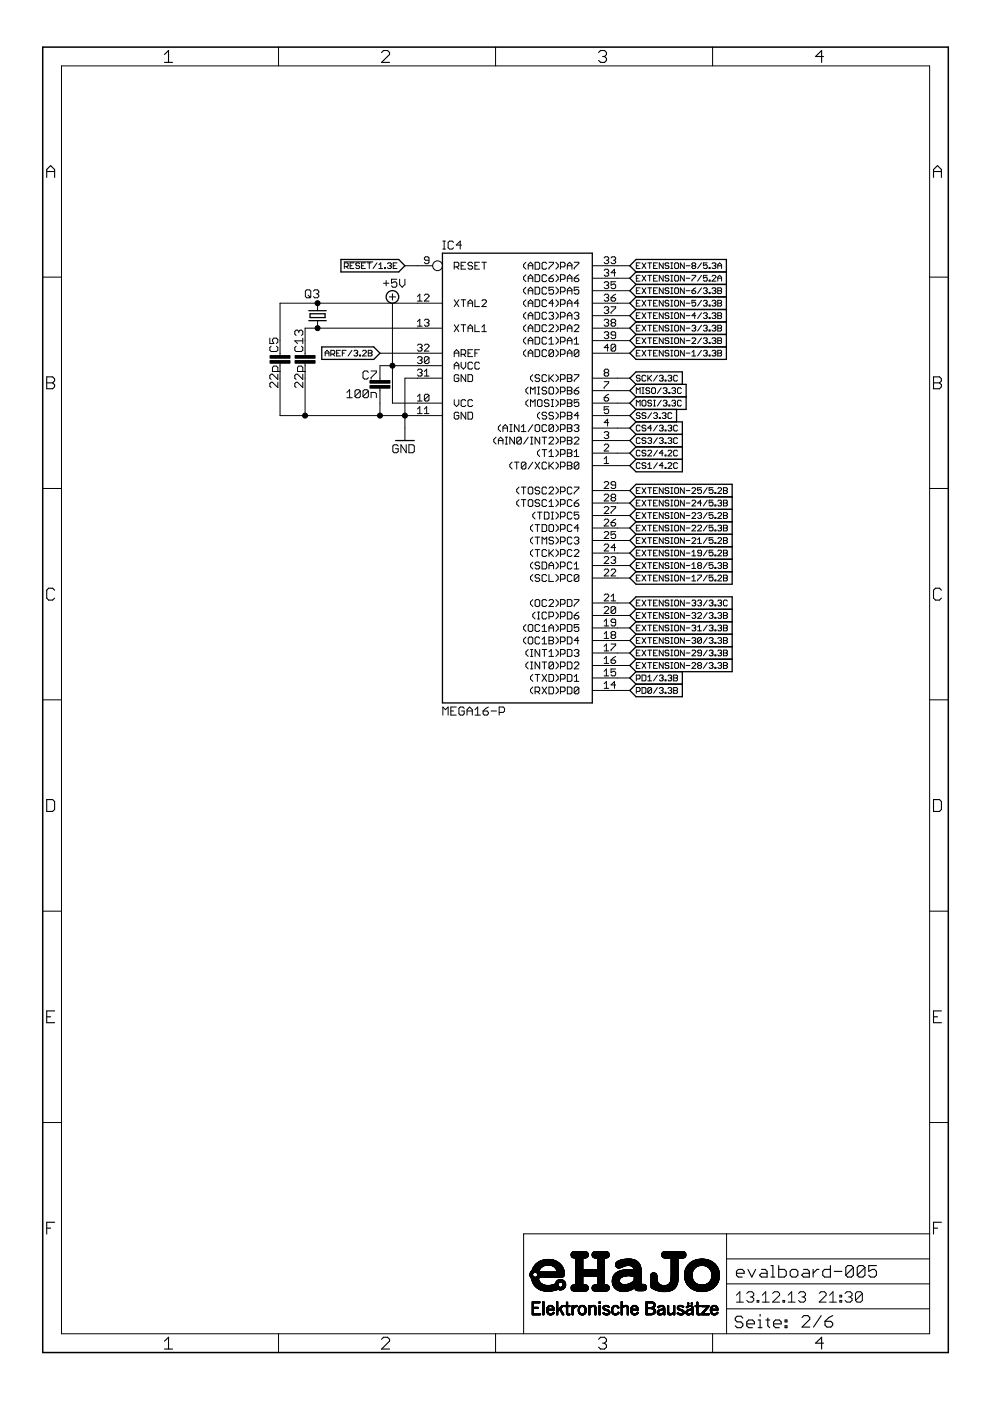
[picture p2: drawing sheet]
<svg xmlns="http://www.w3.org/2000/svg" width="210mm" height="297mm" viewBox="0 0 210 297" stroke-linecap="round" stroke-linejoin="round" font-family="sans-serif">
<g fill="none" stroke="#000" stroke-width=".21">
<path d="M13 14h184.1v268.8h-184.1zM59.1 10v4M105.1 10v4M151.1 10v4M9.1 58.8h3.9M73 55.5h6.1M73 56.5h.6l.2-.2v-.4l-.2-.2h-.6v1.2M73.4 56.5l.4 .4M74.2 56.3h.4M75 55.7h-.8v1.2h.8M76.3 55.9l-.2-.2h-.5l-.2 .2 .2 .4h.5l.2 .2-.2 .4h-.5l-.2-.2M76.7 56.3h.4"/>
<path d="M77.5 55.7h-.8v1.2h.8M77.9 55.7h.8M78.3 55.7v1.2M79.9 55.7l-.8 1.2M80.3 56.9h.8M80.3 56.1l.4-.4v1.2M81.5 56.7h.2v.2h-.2zM81.9 59.5v1.1M82.1 55.9l.3-.2h.4l.2 .2-.2 .4M82.5 56.3h.3M82.8 56.3l.2 .2-.2 .4h-.4l-.3-.2M83.4 56.3h.4"/>
<path d="M84.1 59.2h-1.1v.8l.9-.2 .2 .2v.6l-.2 .3h-.6l-.3-.3M84.2 55.7h-.8v1.2h.8M84.7 59.2v1.1l.6 .6 .6-.6v-1.1M85.9 56.3h5.8M91 55.2h-.8l-.2-.3 .2-.5h.5l.3 .3v.9l-.3 .3h-.5l-.2-.3M93.9 52.8h.5M93.9 51.1h.5M94.2 51.1v1.7M96.2 51.4l-.3-.3h-.6l-.3 .3v1.1l.3 .3h.6l.3-.3M96.3 56.6h.7l.3-.3v-.4l-.3-.3h-.7v1.5M96.8 56.6l.5 .5M97.8 56.3h.5"/>
<path d="M97.9 52h-1.2l.9-.9v1.7M98.7 55.6h-.9v1.5h.9M100.2 55.9l-.2-.3h-.5l-.3 .3v.2l.3 .2h.5l.2 .3v.2l-.2 .3h-.5l-.3-.3M100.7 56.3h.5M101.7 55.6h-1v1.5h1M102.2 55.6h.9M102.7 55.6v1.5M111.5 55.6l-.5 .5v.5l.5 .5M111.5 58.3l-.5 .4v.5l.5 .5M112 57.1v-1l.5-.5 .5 .5v1M112 59.7v-1l.5-.4 .5 .4v1M112 56.3h1"/>
<path d="M112 59h1M113.5 58.3h.7l.2 .2v1l-.2 .2h-.7zM113.5 55.6h.7l.2 .3v.9l-.2 .3h-.7zM115.9 58.5l-.2-.2h-.5l-.3 .2v1l.3 .2h.5l.2-.2M115.9 55.9l-.2-.3h-.5l-.3 .3v.9l.3 .3h.5l.2-.3M116.4 59h.7l.3 .2v.3l-.3 .2h-.5l-.2-.2zM116.4 55.6h1v.3l-1 .9v.3M117.4 58.3l-1 .7M117.9 55.6l.4 .5v.5l-.4 .5M117.9 58.3l.4 .4v.5l-.4 .5M118.8 59.2h.7l.3-.2v-.5l-.3-.2h-.7v1.4M118.8 56.6h.7l.3-.3v-.4l-.3-.3h-.7v1.5"/>
<path d="M120.3 56.3h1M120.3 57.1v-1l.5-.5 .5 .5v1M120.3 59.7v-1l.5-.4 .5 .4v1M120.3 59h1M121.8 59h.7l.2 .2v.3l-.2 .2h-.5l-.2-.2zM121.8 55.6h.9v.3l-.9 .9v.3M122.7 58.3l-.9 .7M125.6 56.3h7.9M125.6 59h7.9M128.1 60l.2-.3h.5l.3 .3-.3 .5M128.1 57.3l.2-.2h.5l.3 .2-.3 .5M128.1 54.7l.2-.3h.5l.3 .3-.3 .5"/>
<path d="M128.6 55.2h.2M128.6 57.8h.2M128.8 55.2l.3 .2-.3 .5h-.5l-.2-.3M128.8 57.8l.3 .3v.2l-.3 .2h-.5l-.2-.2M129.6 54.7l.2-.3h.5l.2 .3v.2l-.2 .3M130 55.2h.3M130.3 55.2l.2 .2v.2l-.2 .3h-.5l-.2-.3M130.5 59.7h-.9v.8l.4-.3h.3l.2 .3v.5l-.2 .2h-.5l-.2-.2M130.5 57.8h-.9l.7-.7v1.4M134.9 56.3h.4M134.9 59h.4M135.7 55.7h-.8v1.2h.8"/>
<path d="M135.7 58.4h-.8v1.2h.8M136.1 55.7l.8 1.2M136.1 58.4l.8 1.2M136.9 55.7l-.8 1.2M136.9 58.4l-.8 1.2M137.4 55.7h.8M137.4 58.4h.8M137.8 55.7v1.2M137.8 58.4v1.2M138.6 56.3h.4M138.6 59h.4M139.4 55.7h-.8v1.2h.8"/>
<path d="M139.4 58.4h-.8v1.2h.8M140.6 55.7v1.2l-.8-1.2v1.2M140.6 58.4v1.2l-.8-1.2v1.2M141.8 55.9l-.2-.2h-.4l-.2 .2 .2 .4h.4l.2 .2-.2 .4h-.4l-.2-.2M141.8 58.6l-.2-.2h-.4l-.2 .2 .2 .4h.4l.2 .2-.2 .4h-.4l-.2-.2M142.2 55.7h.4M142.2 56.9h.4M142.2 58.4h.4M142.2 59.6h.4M142.4 55.7v1.2M142.4 58.4v1.2M143 55.9l.2-.2h.5l.1 .2v.8l-.1 .2h-.5l-.2-.2z"/>
<path d="M143.2 58.4h.5l.1 .2v.8l-.1 .2h-.5l-.2-.2v-.8zM145.1 55.7v1.2l-.8-1.2v1.2M145.1 58.4v1.2l-.8-1.2v1.2M145.5 56.3h.8M145.5 59h.8M146.7 58.4h.8v.2l-.8 .8v.2M146.9 56.3h.4M146.9 56.3l-.2-.2 .2-.4h.4l.2 .2-.2 .4M146.9 56.3l-.2 .2 .2 .4h.4l.2-.2-.2-.4M148.7 55.7l-.8 1.2M148.7 58.4l-.8 1.2M149.9 55.7h-.8v.6l.4-.2 .4 .2v.4l-.1 .2h-.5l-.2-.2"/>
<path d="M149.9 58.4h-.8v.6l.4-.2 .4 .2v.4l-.1 .2h-.5l-.2-.2M150.3 56.7h.3v.2h-.3zM150.3 59.4h.3v.2h-.3zM151 55.9l.2-.2h.4l.2 .2-.2 .4M151 58.6l.2-.2h.4l.2 .2v.2l-.8 .8h.8M151.4 56.3h.2M151.6 56.3l.2 .2-.2 .4h-.4l-.2-.2M152.2 56.3h.8M152.2 59h.8M152.2 56.9v-.8l.4-.4 .4 .4v.8M152.2 59.6v-.8l.4-.4 .4 .4v.8M197.1 58.8h4"/>
<path d="M57.2 71.7v1.1h.9l-.3-.5v-.3l.3-.3h.5l.3 .3v.5l-.3 .3M57.5 73.4l-.3 .3v.6l.3 .2h1.1l.3-.2v-.6l-.3-.3M58.9 79.3v1.2l-1.1-1.2h-.3l-.3 .3v.6l.3 .3M58.9 78.8v-.9l-.3-.3h-.5l-.3 .3v.9h1.7M59.4 77v11.1h34.4M62.8 73.4l-.3 .3v.6l.3 .2h1.1l.3-.2v-.6l-.3-.3M63.4 70.3l.2-.3h.3l.3 .3v.5l-.3 .3M63.4 70.3l-.3-.3h-.3l-.3 .3v.5l.3 .3M63.4 70.3v.2M64.2 71.7v1.1M64.2 78.8v-.9l-.3-.3h-.5l-.3 .3v.9h1.7M64.2 79.3v1.2l-1.1-1.2h-.3l-.3 .3v.6l.3 .3"/>
<path d="M64.2 72.3h-1.7l.6 .5M64.7 77v11.1M64.7 61.7l.3-.3h.6l.3 .3v1.2l-.3 .2h-.6l-.3-.2zM65.3 62.6l.6 .5M66.5 61.7l.2-.3h.6l.3 .3v.3l-.3 .3M67 62.3h.3M67.3 62.3l.3 .3v.3l-.3 .2h-.6l-.2-.2M67.3 64.3v1.6M67.3 68v1.6M68.9 74.9h.8M68.9 75.5v-.8l.4-.4 .4 .4v.8M70.1 75.1h.7l.2-.2v-.4l-.2-.2h-.7v1.2"/>
<path d="M70.5 75.1l.5 .4M71.4 74.9h.4M72.2 74.3h-.8v1.2h.8M72.6 74.9h.4M73.4 74.3h-.8v1.2M74.6 74.3l-.8 1.2M75 74.5l.2-.2h.4l.2 .2-.2 .4M75.4 74.9h.2M75.6 74.9l.2 .2-.2 .4h-.4l-.2-.2M76.2 75.3h.3v.2h-.3zM76.9 74.5l.2-.2h.4l.2 .2v.2l-.8 .8h.8M78.1 74.9h.6"/>
<path d="M78.1 74.3h.6l.2 .2-.2 .4 .2 .4-.2 .2h-.6zM78.1 79l-.3-.3h-.5l-.3 .3v1.1l.3 .3h.5l.3-.3M78.7 78.7h1.1v.3l-1.1 1.1v.3M80.6 74.9h13.2M81.3 60h1.1M82.5 62.9h1.4M83.2 64.3v21.2h10.6M83.2 62.3v1.3M88.5 63.8h1M88.5 69.2h1M88.5 73.2l.3-.2h.4l.3 .2v.3l-.3 .2M88.5 78.5l.3-.2h.4l.3 .2v.3l-.3 .2"/>
<path d="M88.5 75.9l.3-.3h.4l.3 .3v.2l-.3 .3M88.5 68.2l.5-.5v1.5M88.5 62.9l.5-.5v1.4M89 73.7h.2M89 79h.2M89 76.4h.2M89.2 73.7l.3 .3v.2l-.3 .2h-.4l-.3-.2M89.2 79l.3 .2v.3l-.3 .2h-.4l-.3-.2M89.2 76.4l.3 .2v.3l-.3 .2h-.4l-.3-.2M90 62.6l.2-.2h.5l.3 .2v.3l-1 .9h1M90 67.9l.2-.2h.5l.3 .2v.3l-.3 .2M90 73.2l.2-.2h.5l.3 .2v.3l-1 .9h1"/>
<path d="M90 79.7h1M90 78.8l.5-.5v1.4M90.5 68.4h.2M90.7 68.4l.3 .3v.2l-.3 .3h-.5l-.2-.3M91 75.9l-.3-.3h-.5l-.2 .3v1M91 75.9v1l-.3 .2h-.5l-.2-.2M91 75.9l-1 1M93.8 64.3h-34.4v11.1M93.8 69.6h-29.1v5.8M93.8 77.5h-13.2v3.2M96.3 74.9h1M96.3 75.6v-1l.5-.5 .5 .5v1"/>
<path d="M96.3 78.3v-1l.5-.5 .5 .5v1M96.3 77.5h1M96.3 68.9l1 1.4M96.3 63.6l1 1.4M97.3 79.7l-.3-.3h-.4l-.3 .3v1l.3 .2h.4l.3-.2v-.5h-.5M97.3 68.9l-1 1.4M97.3 63.6l-1 1.4M97.8 76.8v1l.5 .5 .4-.5v-1M97.8 63.6h.9M97.8 68.9h.9M97.8 75.1h.7l.2-.2v-.5l-.2-.3h-.7v1.5M98.3 75.1l.4 .5"/>
<path d="M98.3 63.6v1.4M98.3 68.9v1.4M98.7 79.4v1.5l-.9-1.5v1.5M99.2 64.3h1M99.2 69.6h1M99.2 74.9h.5M99.2 79.4h.8l.2 .3v1l-.2 .2h-.8zM99.2 65v-1l.5-.4 .5 .4v1M99.2 70.3v-1l.5-.4 .5 .4v1M100.2 74.1h-1v1.5h1M100.2 77l-.2-.2h-.5l-.3 .2v1l.3 .3h.5l.2-.3M100.7 63.6v1.4h1"/>
<path d="M100.7 68.9v1.4h1M100.7 74.9h.5M101.7 77l-.3-.2h-.5l-.2 .2v1l.2 .3h.5l.3-.3M101.7 74.1h-1v1.5M102.2 63.8l.2-.2h.5l.2 .2v.2l-.9 1h.9M102.2 70.3h.9M102.2 69.3l.5-.4v1.4M111.5 60.9l-.5 .5v.5l.5 .5M111.5 63.6l-.5 .4v.5l.5 .5M111.5 66.2l-.5 .5v.5l.5 .5M111.5 68.9l-.5 .4v.5l.5 .5M111.5 71.5l-.5 .5v.5l.5 .5"/>
<path d="M111.5 74.1l-.5 .5v.5l.5 .5M112 62.4v-1l.5-.5 .5 .5v1M112 65v-1l.5-.4 .5 .4v1M112 67.7v-1l.5-.5 .5 .5v1M112 70.3v-1l.5-.4 .5 .4v1M112 73v-1l.5-.5 .5 .5v1M112 75.6v-1l.5-.5 .5 .5v1M112 61.6h1M112 64.3h1M112 66.9h1M112 69.6h1M112 72.2h1"/>
<path d="M112 74.9h1M113 79.4l-.5 .5v.5l.5 .5M113.5 60.9h.7l.2 .3v.9l-.2 .3h-.7zM113.5 63.6h.7l.2 .2v1l-.2 .2h-.7zM113.5 66.2h.7l.2 .2v1l-.2 .3h-.7zM113.5 68.9h.7l.2 .2v1l-.2 .2h-.7zM113.5 71.5h.7l.2 .2v1l-.2 .3h-.7zM113.5 74.1h.7l.2 .3v1l-.2 .2h-.7zM114.4 79.7l-.2-.3h-.5l-.2 .3v.2l.2 .3h.5l.2 .2v.3l-.2 .2h-.5l-.2-.2M115.9 61.2l-.2-.3h-.5l-.3 .3v.9l.3 .3h.5l.2-.3M115.9 63.8l-.2-.2h-.5l-.3 .2v1l.3 .2h.5l.2-.2M115.9 66.4l-.2-.2h-.5l-.3 .2v1l.3 .3h.5l.2-.3"/>
<path d="M115.9 69.1l-.2-.2h-.5l-.3 .2v1l.3 .2h.5l.2-.2M115.9 71.7l-.2-.2h-.5l-.3 .2v1l.3 .3h.5l.2-.3M115.9 74.4l-.2-.3h-.5l-.3 .3v1l.3 .2h.5l.2-.2M115.9 79.7l-.2-.3h-.5l-.3 .3v1l.3 .2h.5l.2-.2M116.4 66.4l.2-.2h.5l.3 .2v.3l-.3 .2M116.4 69.1l.2-.2h.5l.3 .2v.2l-1 1h1M116.4 79.4v1.5M116.4 73h1M116.4 72l.5-.5v1.5M116.9 66.9h.2M117.1 66.9l.3 .3v.2l-.3 .3h-.5l-.2-.3M117.4 60.9h-1v.7l.5-.2h.2l.3 .2v.5l-.3 .3h-.5l-.2-.3"/>
<path d="M117.4 74.4v1l-.3 .2h-.5l-.2-.2M117.4 74.4l-.3-.3h-.5l-.2 .3v1M117.4 64.3h-1l.7-.7v1.4M117.4 74.4l-1 1M117.4 79.4l-1 1M117.9 60.9l.4 .5v.5l-.4 .5M117.9 63.6l.4 .4v.5l-.4 .5M117.9 66.2l.4 .5v.5l-.4 .5M117.9 68.9l.4 .4v.5l-.4 .5M117.9 71.5l.4 .5v.5l-.4 .5M117.9 74.1l.4 .5v.5l-.4 .5M117.9 79.4l.4 .5v.5l-.4 .5"/>
<path d="M118.8 61.9h.7l.3-.3v-.4l-.3-.3h-.7v1.5M118.8 64.5h.7l.3-.2v-.5l-.3-.2h-.7v1.4M118.8 67.2h.7l.3-.3v-.5l-.3-.2h-.7v1.5M118.8 69.8h.7l.3-.2v-.5l-.3-.2h-.7v1.4M118.8 72.5h.7l.3-.3v-.5l-.3-.2h-.7v1.5M118.8 75.1h.7l.3-.2v-.5l-.3-.3h-.7v1.5M120.3 62.4v-1l.5-.5 .5 .5v1M120.3 65v-1l.5-.4 .5 .4v1M120.3 67.7v-1l.5-.5 .5 .5v1M120.3 70.3v-1l.5-.4 .5 .4v1M120.3 73v-1l.5-.5 .5 .5v1M120.3 75.6v-1l.5-.5 .5 .5v1"/>
<path d="M120.3 79.4h.7l.3 .3v.2l-.3 .3 .3 .2v.3l-.3 .2h-.7zM120.3 61.6h1M120.3 64.3h1M120.3 66.9h1M120.3 69.6h1M120.3 72.2h1M120.3 74.9h1M121.8 66.4l.2-.2h.5l.2 .2v.3l-.2 .2M121.8 69.1l.2-.2h.5l.2 .2v.2l-.9 1h.9M121.8 79.4h.9v.3l-.9 1v.2M121.8 73h.9M121.8 72l.4-.5v1.5"/>
<path d="M122.2 66.9h.3M122.5 66.9l.2 .3-.2 .5h-.5l-.2-.3M122.7 60.9h-.9v.7l.4-.2h.3l.2 .2v.5l-.2 .3h-.5l-.2-.3M122.7 74.4v1l-.2 .2h-.5l-.2-.2M122.7 74.4l-.2-.3h-.5l-.2 .3v1M122.7 64.3h-.9l.7-.7v1.4M122.7 74.4l-.9 1M125.6 61.6h7.9M125.6 64.3h7.9M125.6 66.9h7.9M125.6 69.6h7.9M125.6 72.2h7.9"/>
<path d="M125.6 74.9h7.9M128.1 62.6l.2-.2h.5l.3 .2-.3 .5M128.1 65.3l.2-.3h.5l.3 .3v.2l-.3 .3M128.1 67.9l.2-.2h.5l.3 .2v.3l-.3 .2M128.1 70.6l.2-.3h.5l.3 .3v.2l-.3 .3M128.3 79l-.2-.2 .2-.5h.5l.3 .2-.3 .5M128.3 79l-.2 .2v.3l.2 .2h.5l.3-.2v-.3l-.3-.2M128.3 79h.5M128.6 60.5h.2M128.6 63.1h.2M128.6 65.8h.2M128.6 68.4h.2"/>
<path d="M128.6 71.1h.2M128.8 60.5l.3 .2v.3l-.3 .2h-.5l-.2-.2M128.8 63.1l.3 .3v.2l-.3 .2h-.5l-.2-.2M128.8 65.8l.3 .2-.3 .5h-.5l-.2-.2M128.8 68.4l.3 .3-.3 .5h-.5l-.2-.3M128.8 71.1l.3 .2-.3 .5h-.5l-.2-.3M129.1 73.7h-1l.7-.7v1.4M129.6 63.1h.7l.2 .3v.2l-.2 .2h-.5l-.2-.2zM129.6 65h.9v.3l-.9 1v.2M129.8 68.4l-.2-.2v-.3l.2-.2h.5l.2 .2v.3l-.2 .2M129.8 68.4l-.2 .3 .2 .5h.5l.2-.3v-.2l-.2-.3M129.8 68.4h.5"/>
<path d="M130.5 71.1h-.7l-.2-.3v-.2l.2-.3h.5l.2 .3v.9l-.2 .3h-.5l-.2-.3M130.5 73.2v1l-.2 .2h-.5l-.2-.2M130.5 73.2l-.2-.2h-.5l-.2 .2v1M130.5 62.4l-.9 .7M130.5 73.2l-.9 1M134.9 61.6h.4M134.9 64.3h.4M134.9 66.9h.4M134.9 69.6h.4M134.9 72.2h.4M134.9 74.9h.4M135.7 79.8l-.2-.2h-.4l-.2 .4 .2 .2h.4l.2 .4-.2 .2h-.4l-.2-.2"/>
<path d="M135.7 71.6h-.8v1.2h.8M135.7 74.3h-.8v1.2h.8M135.7 61h-.8v1.3h.8M135.7 63.7h-.8v1.2h.8M135.7 66.3h-.8v1.2h.8M135.7 69h-.8v1.2h.8M136.1 61l.8 1.3M136.1 63.7l.8 1.2M136.1 66.3l.8 1.2M136.1 69l.8 1.2M136.1 71.6l.8 1.2M136.1 74.3l.8 1.2"/>
<path d="M136.9 79.8l-.2-.2h-.4l-.2 .2v.8l.2 .2h.4l.2-.2M136.9 61l-.8 1.3M136.9 63.7l-.8 1.2M136.9 66.3l-.8 1.2M136.9 69l-.8 1.2M136.9 71.6l-.8 1.2M136.9 74.3l-.8 1.2M137.4 74.3h.8M137.4 79.6v1.2M137.4 61h.8M137.4 63.7h.8M137.4 66.3h.8"/>
<path d="M137.4 69h.8M137.4 71.6h.8M137.8 61v1.3M137.8 63.7v1.2M137.8 66.3v1.2M137.8 69v1.2M137.8 71.6v1.2M137.8 74.3v1.2M138.2 79.6l-.8 .8M138.6 61.6h.4M138.6 64.3h.4M138.6 66.9h.4"/>
<path d="M138.6 69.6h.4M138.6 72.2h.4M138.6 74.9h.4M139.4 71.6h-.8v1.2h.8M139.4 74.3h-.8v1.2h.8M139.4 79.6l-.8 1.2M139.4 61h-.8v1.3h.8M139.4 63.7h-.8v1.2h.8M139.4 66.3h-.8v1.2h.8M139.4 69h-.8v1.2h.8M139.8 79.8l.2-.2h.4l.2 .2-.2 .4M140.6 61v1.3l-.8-1.3v1.3"/>
<path d="M140.6 63.7v1.2l-.8-1.2v1.2M140.6 66.3v1.2l-.8-1.2v1.2M140.6 69v1.2l-.8-1.2v1.2M140.6 71.6v1.2l-.8-1.2v1.2M140.6 74.3v1.2l-.8-1.2v1.2M141.6 79.8l.2-.2h.4l.2 .2-.2 .4M141.8 61.2l-.2-.2h-.4l-.2 .4 .2 .2h.4l.2 .4-.2 .3h-.4l-.2-.3M141.8 71.8l-.2-.2h-.4l-.2 .2 .2 .4h.4l.2 .4-.2 .2h-.4l-.2-.2M141.8 63.9l-.2-.2h-.4l-.2 .4 .2 .2h.4l.2 .4-.2 .2h-.4l-.2-.2M141.8 74.5l-.2-.2h-.4l-.2 .2 .2 .4h.4l.2 .4-.2 .2h-.4l-.2-.2M141.8 66.5l-.2-.2h-.4l-.2 .4 .2 .2h.4l.2 .4-.2 .2h-.4l-.2-.2M141.8 69.2l-.2-.2h-.4l-.2 .2 .2 .4h.4l.2 .2-.2 .4h-.4l-.2-.2"/>
<path d="M142.2 72.8h.4M142.2 74.3h.4M142.2 75.5h.4M142.2 61h.4M142.2 62.3h.4M142.2 63.7h.4M142.2 64.9h.4M142.2 66.3h.4M142.2 67.5h.4M142.2 69h.4M142.2 70.2h.4M142.2 71.6h.4"/>
<path d="M142.4 61v1.3M142.4 63.7v1.2M142.4 66.3v1.2M142.4 69v1.2M142.4 71.6v1.2M142.4 74.3v1.2M143.2 71.6h.5l.1 .2v.8l-.1 .2h-.5l-.2-.2v-.8zM143.2 74.3h.5l.1 .2v.8l-.1 .2h-.5l-.2-.2v-.8zM143.2 61h.5l.1 .2v.8l-.1 .3h-.5l-.2-.3v-.8zM143.2 63.7h.5l.1 .2v.8l-.1 .2h-.5l-.2-.2v-.8zM143.2 66.3h.5l.1 .2v.8l-.1 .2h-.5l-.2-.2v-.8zM143.2 69h.5l.1 .2v.8l-.1 .2h-.5l-.2-.2v-.8z"/>
<path d="M143.7 79.8l-.3-.2h-.4l-.2 .2v.8l.2 .2h.4l.3-.2M145.1 61v1.3l-.8-1.3v1.3M145.1 63.7v1.2l-.8-1.2v1.2M145.1 66.3v1.2l-.8-1.2v1.2M145.1 69v1.2l-.8-1.2v1.2M145.1 71.6v1.2l-.8-1.2v1.2M145.1 74.3v1.2l-.8-1.2v1.2M145.5 61.6h.8M145.5 64.3h.8M145.5 66.9h.8M145.5 69.6h.8M145.5 72.2h.8"/>
<path d="M145.5 74.9h.8M146.7 61.6h.6l.2 .4-.2 .3h-.4l-.2-.3zM146.7 71.8l.2-.2h.4l.2 .2v.2l-.8 .8h.8M146.7 75.5h.8M146.7 69.2l.2-.2h.4l.2 .2-.2 .4M146.7 74.7l.4-.4v1.2M147.1 69.6h.2M147.3 69.6l.2 .2-.2 .4h-.4l-.2-.2M147.5 66.9h-.8l.6-.6v1.2M147.5 63.7h-.8v.6l.4-.2 .4 .2v.4l-.2 .2h-.4l-.2-.2M147.5 61l-.8 .6M148.7 61l-.8 1.3"/>
<path d="M148.7 63.7l-.8 1.2M148.7 66.3l-.8 1.2M148.7 69l-.8 1.2M148.7 71.6l-.8 1.2M148.7 74.3l-.8 1.2M149.1 71.8l.2-.2h.5l.1 .2-.1 .4M149.1 74.5l.2-.2h.5l.1 .2-.1 .4M149.1 61.2l.2-.2h.5l.1 .2-.1 .4M149.1 63.9l.2-.2h.5l.1 .2-.1 .4M149.1 66.5l.2-.2h.5l.1 .2-.1 .4M149.1 69.2l.2-.2h.5l.1 .2-.1 .4M149.5 61.6h.3"/>
<path d="M149.5 64.3h.3M149.5 66.9h.3M149.5 69.6h.3M149.5 72.2h.3M149.5 74.9h.3M149.8 72.2l.1 .2-.1 .4h-.5l-.2-.2M149.8 74.9l.1 .2-.1 .4h-.5l-.2-.2M149.8 61.6l.1 .2-.1 .5h-.5l-.2-.3M149.8 64.3l.1 .2-.1 .4h-.5l-.2-.2M149.8 66.9l.1 .2-.1 .4h-.5l-.2-.2M149.8 69.6l.1 .2-.1 .4h-.5l-.2-.2M150.3 72.6h.3v.2h-.3z"/>
<path d="M150.3 75.3h.3v.2h-.3zM150.3 62h.3v.3h-.3zM150.3 64.7h.3v.2h-.3zM150.3 67.3h.3v.2h-.3zM150.3 70h.3v.2h-.3zM151 61.2l.2-.2h.4l.2 .2-.2 .4M151 63.9l.2-.2h.4l.2 .2-.2 .4M151 74.5l.2-.2h.4l.2 .2-.2 .4M151 66.5l.2-.2h.4l.2 .2-.2 .4M151 69.2l.2-.2h.4l.2 .2-.2 .4M151 71.8l.2-.2h.4l.2 .2-.2 .4M151.4 61.6h.2"/>
<path d="M151.4 64.3h.2M151.4 66.9h.2M151.4 69.6h.2M151.4 72.2h.2M151.4 74.9h.2M151.6 61.6l.2 .2-.2 .5h-.4l-.2-.3M151.6 72.2l.2 .2-.2 .4h-.4l-.2-.2M151.6 74.9l.2 .2-.2 .4h-.4l-.2-.2M151.6 64.3l.2 .2-.2 .4h-.4l-.2-.2M151.6 66.9l.2 .2-.2 .4h-.4l-.2-.2M151.6 69.6l.2 .2-.2 .4h-.4l-.2-.2M152.2 61.6h.6"/>
<path d="M152.2 64.3h.6M152.2 66.9h.6M152.2 69.6h.6M152.2 72.2h.6M152.2 74.9h.6M152.2 74.3h.6l.2 .2-.2 .4 .2 .4-.2 .2h-.6zM152.2 71.6h.6l.2 .2-.2 .4 .2 .4-.2 .2h-.6zM152.2 61h.6l.2 .2-.2 .4 .2 .4-.2 .3h-.6zM152.2 69h.6l.2 .2-.2 .4 .2 .4-.2 .2h-.6zM152.2 63.7h.6l.2 .2-.2 .4 .2 .4-.2 .2h-.6zM152.2 66.3h.6l.2 .2-.2 .4 .2 .4-.2 .2h-.6zM58.9 81v1.2l-1.1-1.2h-.3l-.3 .3v.6l.3 .3"/>
<path d="M64.2 81v1.2l-1.1-1.2h-.3l-.3 .3v.6l.3 .3M73.6 83.2l.5-.6v1.7M73.6 84.3h1.1M76.4 82.9v1.2l-.3 .2h-.6l-.2-.2M76.4 82.9l-.3-.3h-.6l-.2 .3v1.2M76.4 82.9l-1.1 1.2M78.1 82.9v1.2l-.3 .2h-.5l-.3-.2M78.1 82.9l-.3-.3h-.5l-.3 .3v1.2M78.1 82.9l-1.1 1.2M78.7 84.3v-1.1h.8l.3 .3v.8M80.6 82.3v5.8M84.4 94.6l-.3-.3h-.5l-.3 .3v1.1l.3 .3h.5l.3-.3v-.6h-.5"/>
<path d="M86.1 94.3v1.7l-1.1-1.7v1.7M86.7 94.3h.8l.3 .3v1.1l-.3 .3h-.8zM88.5 85h1M88.5 87.7h1M88.5 84.1l.5-.5v1.4M88.5 86.7l.5-.5v1.5M90 87.7h1M90 86.7l.5-.5v1.5M91 83.8v1l-.3 .2h-.5l-.2-.2M91 83.8l-.3-.2h-.5l-.2 .2v1M91 83.8l-1 1M93.8 80.2h-7.9v13.2"/>
<path d="M96.3 84.8v.9l.5 .5 .5-.5v-.9M97.3 87.6l-.3-.2h-.4l-.3 .2v1l.3 .3h.4l.3-.3v-.5h-.5M98.7 85l-.2-.2h-.5l-.2 .2v1l.2 .2h.5l.2-.2M98.7 87.4v1.5l-.9-1.5v1.5M99.2 87.4h.8l.2 .2v1l-.2 .3h-.8zM100.2 85l-.2-.2h-.5l-.3 .2v1l.3 .2h.5l.2-.2M105.2 92.7l-.5 .5v.5l.5 .4M105.7 94.1v-.9l.5-.5 .4 .5v.9M105.7 93.4h.9M106.2 90l-.5 .5v.5l.5 .5M106.6 91.5v-1l.5-.5 .5 .5v1M106.6 90.8h1"/>
<path d="M107.1 94.1h.5M107.1 92.7h.5M107.4 92.7v1.4M108.1 91.5h.5M108.1 90h.5M108.3 90v1.5M108.6 98l-.5 .5v.5l.5 .4M109.1 92.7v1.4l-1-1.4v1.4M109.1 98h.9M109.6 98v1.4M110 90v1.5l-.9-1.5v1.5M110.5 90.5l.5-.5v1.5"/>
<path d="M110.5 91.5h1M110.5 92.9v1l-.2 .2h-.5l-.2-.2M110.5 92.9l-.2-.2h-.5l-.2 .2v1M110.5 92.9l-.9 1M111.5 98.2v1l-.2 .2h-.5l-.3-.2M111.5 98.2l-.2-.2h-.5l-.3 .2v1M111.5 98.2l-1 1M112 82.1l-.5 .5v.5l.5 .4M112 84.8l-.5 .4v.5l.5 .5M112 92.7l-1 1.4M112.5 83.5v-1.4l.5 .5 .5-.5v1.4M112.5 86.2v-1.4l.5 .4 .5-.4v1.4"/>
<path d="M112.5 94.1h.5M112.5 92.7h.5M112.7 92.7v1.4M113 90l-1 1.5M113 98l-1 1.4M113.5 90.3l.2-.3h.5l.2 .3v.9l-.2 .3h-.5l-.2-.3zM113.5 98l.9 1.4M114 85l.2-.2h.5l.2 .2v1l-.2 .2h-.5l-.2-.2zM114 83.5h.4M114 82.1h.4M114.2 82.1v1.4M114.4 92.7v1.4l-.9-1.4v1.4"/>
<path d="M114.4 87.4l-.4 .5v.5l.4 .5M114.4 95.3l-.4 .5v.5l.4 .5M114.4 98l-.9 1.4M114.9 92.7h1M114.9 95.3h1M115.4 92.7v1.4M115.4 95.3v1.5M115.9 82.3l-.2-.2h-.5l-.3 .5 .3 .2h.5l.2 .3v.2l-.2 .2h-.5l-.3-.2M115.9 87.6l-.2-.2h-.5l-.3 .2v.3l.3 .2h.5l.2 .3v.2l-.2 .3h-.5l-.3-.3M115.9 90.3l-.2-.3h-.5l-.3 .3v.9l.3 .3h.5l.2-.3M115.9 98.2l-.2-.2h-.5l-.3 .2v1l.3 .2h.5l.2-.2M116.4 92.9l.2-.2h.5l.3 .2v.3l-1 .9h1"/>
<path d="M116.4 85l-.3-.2h-.4l-.3 .2v.2l.3 .3h.4l.3 .2v.3l-.3 .2h-.4l-.3-.2M116.4 98v1.4M116.4 95.8l.5-.5v1.5M116.4 96.8h1M116.6 82.1h.5l.3 .2v1l-.3 .2h-.5l-.2-.2v-1zM116.6 80.2l.8 .7M116.6 98.7l.8 .7M116.9 84.8h.5M116.9 86.2h.5M117.1 84.8v1.4M117.4 87.6l-.3-.2h-.5l-.2 .2v.3l.2 .2h.5l.3 .3v.2l-.3 .3h-.5l-.2-.3M117.4 90.3v.9l-.3 .3h-.5l-.2-.3"/>
<path d="M117.4 90.3l-.3-.3h-.5l-.2 .3v.9M117.4 90.3l-1 .9M117.4 98l-1 1M117.9 82.1l.4 .5v.5l-.4 .4M117.9 84.8l.4 .4v.5l-.4 .5M117.9 87.4l.4 .5v.5l-.4 .5M117.9 90l.4 .5v.5l-.4 .5M117.9 92.7l.4 .5v.5l-.4 .4M117.9 95.3l.4 .5v.5l-.4 .5M117.9 98l.4 .5v.5l-.4 .4M118.8 80.4h.7l.3-.2v-.5l-.3-.3h-.7v1.5M118.8 83.1h.7l.3-.3v-.5l-.3-.2h-.7v1.4"/>
<path d="M118.8 85.7h.7l.3-.2v-.5l-.3-.2h-.7v1.4M118.8 88.4h.7l.3-.3v-.5l-.3-.2h-.7v1.5M118.8 91h.7l.3-.2v-.5l-.3-.3h-.7v1.5M118.8 93.7h.7l.3-.3v-.5l-.3-.2h-.7v1.4M118.8 96.3h.7l.3-.2v-.5l-.3-.3h-.7v1.5M118.8 99h.7l.3-.3v-.5l-.3-.2h-.7v1.4M120.3 82.1h.7l.3 .2v.3l-.3 .2 .3 .3v.2l-.3 .2h-.7zM120.3 84.8h.7l.3 .2v.2l-.3 .3 .3 .2v.3l-.3 .2h-.7zM120.3 87.4h.7l.3 .2v.3l-.3 .2 .3 .3v.2l-.3 .3h-.7zM120.3 90h.7l.3 .3v.2l-.3 .3 .3 .2v.2l-.3 .3h-.7zM120.3 92.7h.7l.3 .2v.3l-.3 .2 .3 .3v.2l-.3 .2h-.7zM120.3 95.3h.7l.3 .3v.2l-.3 .3 .3 .2v.2l-.3 .3h-.7z"/>
<path d="M120.3 98h.7l.3 .2v.3l-.3 .2 .3 .3v.2l-.3 .2h-.7zM120.3 80.2h.7M120.3 82.8h.7M120.3 85.5h.7M120.3 88.1h.7M120.3 90.8h.7M120.3 93.4h.7M120.3 96.1h.7M120.3 98.7h.7M121.8 82.8h.7l.2 .3v.2l-.2 .2h-.5l-.2-.2zM121.8 90.3l.2-.3h.5l.2 .3v.2l-.2 .3M121.8 92.9l.2-.2h.5l.2 .2v.3l-.9 .9h.9"/>
<path d="M121.8 95.8l.4-.5v1.5M121.8 96.8h.9M122.2 90.8h.3M122.5 90.8l.2 .2-.2 .5h-.5l-.2-.3M122.7 84.8h-.9v.7l.7-.3 .2 .3v.5l-.2 .2h-.5l-.2-.2M122.7 98.2v1l-.2 .2h-.5l-.2-.2M122.7 98.2l-.2-.2h-.5l-.2 .2v1M122.7 88.1h-.9l.7-.7v1.5M122.7 82.1l-.9 .7M122.7 98.2l-.9 1M125.6 80.2h7.9M125.6 82.8h7.9"/>
<path d="M125.6 85.5h7.9M125.6 88.1h7.9M125.6 90.8h7.9M125.6 93.4h7.9M125.6 96.1h7.9M125.6 98.7h7.9M128.1 84.3h.7l.3 .2v.3l-.3 .2h-.5l-.2-.2zM128.1 80.9h1v.3l-1 .9v.3M128.1 91.8l.2-.3h.5l.3 .3v.2l-.3 .2M128.1 94.4l.2-.2h.5l.3 .2v.3l-1 .9h1M128.1 97.3l.5-.5v1.5M128.1 98.3h1"/>
<path d="M128.6 92.2h.2M128.8 92.2l.3 .3-.3 .5h-.5l-.2-.3M129.1 86.2h-1v.8l.5-.3h.2l.3 .3v.4l-.3 .3h-.5l-.2-.3M129.1 89.6h-1l.7-.7v1.4M129.1 83.6l-.5 .2-.5 .5M134.9 83.4v-1.2l.4 .4 .4-.4v1.2M134.9 86.1v-1.2l.4 .4 .4-.4v1.2M135.7 93l-.2-.2h-.4l-.2 .2v.8l.2 .2h.4l.2-.2M135.7 95.7l-.2-.2h-.4l-.2 .2v.8l.2 .2h.4l.2-.2M135.7 98.3l-.2-.2h-.4l-.2 .2v.8l.2 .2h.4l.2-.2M135.7 87.7l-.2-.2h-.4l-.2 .4 .2 .2h.4l.2 .4-.2 .2h-.4l-.2-.2M135.7 90.4l-.2-.3h-.4l-.2 .3v.8l.2 .2h.4l.2-.2"/>
<path d="M136.1 85.1l.2-.2h.4l.2 .2v.8l-.2 .2h-.4l-.2-.2zM136.1 83.4h.4M136.1 82.2h.4M136.3 82.2v1.2M136.9 90.4l-.2-.3h-.4l-.2 .3 .2 .4h.4l.2 .2-.2 .4h-.4l-.2-.2M136.9 87.7l-.2-.2h-.4l-.2 .2 .2 .4h.4l.2 .2-.2 .4h-.4l-.2-.2M136.9 93l-.2-.2h-.4l-.2 .2 .2 .4h.4l.2 .2-.2 .4h-.4l-.2-.2M136.9 95.7l-.2-.2h-.4l-.2 .2 .2 .4h.4l.2 .2-.2 .4h-.4l-.2-.2M136.9 98.3l-.2-.2h-.4l-.2 .2 .2 .4h.4l.2 .2-.2 .4h-.4l-.2-.2M137.4 98.5l.4-.4v1.2M137.4 93l.2-.2h.4l.2 .2-.2 .4M137.4 95.7l.2-.2h.4l.2 .2v.2l-.8 .8h.8"/>
<path d="M137.4 99.3h.8M137.6 80.2l.6 .6M137.8 82.4l-.2-.2h-.5l-.2 .2 .2 .4h.5l.2 .2-.2 .4h-.5l-.2-.2M137.8 93.4h.2M138 93.4l.2 .2-.2 .4h-.4l-.2-.2M138.2 85.1l-.2-.2h-.4l-.2 .2 .2 .4h.4l.2 .2-.2 .4h-.4l-.2-.2M138.2 90.8h-.8l.6-.7v1.3M138.2 87.5l-.8 1.2M138.4 82.2h.4l.2 .2v.8l-.2 .2h-.4l-.2-.2v-.8zM138.6 87.7l.2-.2h.4l.2 .2-.2 .4M138.6 84.9h.4M138.6 86.1h.4"/>
<path d="M138.8 84.9v1.2M139 88.1h.2M139.2 88.1l.2 .2-.2 .4h-.4l-.2-.2M139.4 90.1l-.8 1.3M139.4 92.8l-.8 1.2M139.4 95.5l-.8 1.2M139.4 98.1l-.8 1.2M139.8 90.4l.2-.3h.4l.2 .3-.2 .4M139.8 93l.2-.2h.4l.2 .2-.2 .4M139.8 88.5h.2v.2h-.2zM140.2 80.2h.2M140.2 90.8h.2"/>
<path d="M140.2 93.4h.2M140.2 82.2l-.8 1.2M140.2 84.9l-.8 1.2M140.4 90.8l.2 .2-.2 .4h-.4l-.2-.2M140.4 80.2l.2 .2-.2 .4h-.4l-.2-.2M140.4 93.4l.2 .2-.2 .4h-.4l-.2-.2M140.4 87.7l.2-.2h.4l.2 .2-.2 .4M140.6 85.1l.2-.2h.4l.2 .2-.2 .4M140.6 96.1h-.8l.6-.6v1.2M140.6 98.7h-.8l.6-.6v1.2M140.6 82.4l.2-.2h.4l.2 .2-.2 .4M140.8 88.1h.2"/>
<path d="M141 88.1l.2 .2-.2 .4h-.4l-.2-.2M141 82.8h.2M141 85.5h.2M141 80.6h.2v.2h-.2zM141 91.2h.2v.2h-.2zM141 93.8h.2v.2h-.2zM141 96.5h.2v.2h-.2zM141 99.1h.2v.2h-.2zM141.2 82.8l.2 .2-.2 .4h-.4l-.2-.2M141.2 85.5l.2 .2-.2 .4h-.4l-.2-.2M141.6 90.4l.2-.3h.4l.2 .3-.2 .4M141.6 93l.2-.2h.4l.2 .2-.2 .4"/>
<path d="M141.6 95.7l.2-.2h.4l.2 .2v.2l-.8 .8h.8M141.6 98.3l.2-.2h.4l.2 .2v.2l-.8 .8h.8M141.8 83.2h.2v.2h-.2zM141.8 85.9h.2v.2h-.2zM142 80.2h.2M142 90.8h.2M142 93.4h.2M142.2 80.2l.2 .2-.2 .4h-.4l-.2-.2M142.2 90.8l.2 .2-.2 .4h-.4l-.2-.2M142.2 93.4l.2 .2-.2 .4h-.4l-.2-.2M142.4 82.4l.2-.2h.4l.2 .2-.2 .4M142.4 87.7l-.2-.2h-.4l-.2 .2v.8l.2 .2h.4l.2-.2"/>
<path d="M142.4 85.1l.2-.2h.4l.2 .2-.2 .4M142.8 82.8h.2M142.8 85.5h.2M143 82.8l.2 .2-.2 .4h-.4l-.2-.2M143 85.5l.2 .2-.2 .4h-.4l-.2-.2M143.7 90.4l-.3-.3h-.4l-.2 .3v.8l.2 .2h.4l.3-.2M143.7 93l-.3-.2h-.4l-.2 .2v.8l.2 .2h.4l.3-.2M143.7 95.7l-.3-.2h-.4l-.2 .2v.8l.2 .2h.4l.3-.2M143.7 98.3l-.3-.2h-.4l-.2 .2v.8l.2 .2h.4l.3-.2M144.5 82.4l-.2-.2h-.5l-.1 .2v.8l.1 .2h.5l.2-.2M144.5 85.1l-.2-.2h-.5l-.1 .2v.8l.1 .2h.5l.2-.2M9.1 103.6h3.9"/>
<path d="M110 103.3l-.4 .5v.4l.4 .5M110 105.9l-.4 .5v.5l.4 .5M110.5 103.3h1M110.5 105.9h1M111 103.3v1.4M111 105.9v1.5M112 106.2l.2-.3h.5l.3 .3v.9l-.3 .3h-.5l-.2-.3zM112.2 103.3h.5l.3 .2v1l-.3 .2h-.5l-.2-.2v-1zM113 111.2l-.5 .5v.5l.5 .5M113 113.9l-.5 .5v.5l.5 .4M113 116.5l-.5 .5v.5l.5 .5M113 119.2l-.5 .5v.4l.5 .5"/>
<path d="M113.5 108.6l-.5 .5v.5l.5 .4M113.5 111.2h.9M113.5 113.9h.9M113.5 116.5h.9M113.9 111.2v1.5M113.9 113.9v1.4M113.9 116.5v1.5M114 108.6h.9M114.4 103.5l-.2-.2h-.5l-.2 .2v.3l.2 .2h.5l.2 .2v.3l-.2 .2h-.5l-.2-.2M114.4 106.2l-.2-.3h-.5l-.2 .3v.2l.2 .3h.5l.2 .2-.2 .5h-.5l-.2-.3M114.4 119.4l-.2-.2h-.5l-.2 .2v.3l.2 .2h.5l.2 .2v.3l-.2 .2h-.5l-.2-.2M114.4 108.6v1.4"/>
<path d="M114.9 111.2h.8l.2 .3v.9l-.2 .3h-.8zM114.9 115.3v-1.4l.5 .5 .5-.5v1.4M114.9 119.2h.8l.2 .2v1l-.2 .2h-.8zM115.4 108.6h.7l.3 .2v1l-.3 .2h-.7zM115.9 103.5l-.2-.2h-.5l-.3 .2v1l.3 .2h.5l.2-.2M115.9 106.2l-.2-.3h-.5l-.3 .3v.9l.3 .3h.5l.2-.3M115.9 116.8l-.2-.3h-.5l-.3 .3v1l.3 .2h.5l.2-.2M116.4 103.5l.2-.2h.5l.3 .2v.3l-1 .9h1M116.4 111.5l.2-.3h.5l.3 .3v.9l-.3 .3h-.5l-.2-.3zM116.4 116.5v1.5M116.4 106.4l.5-.5v1.5M116.4 107.4h1"/>
<path d="M116.4 119.9h1M116.6 117.3l.8 .7M116.9 108.6h.5M116.9 110h.5M117.1 108.6v1.4M117.4 114.1l-.3-.2h-.5l-.2 .2v.3l.2 .2h.5l.3 .3v.2l-.3 .2h-.5l-.2-.2M117.4 116.5l-1 1M117.9 103.3l.4 .5v.4l-.4 .5M117.9 105.9l.4 .5v.5l-.4 .5M117.9 108.6l.4 .5v.5l-.4 .4M117.9 111.2l.4 .5v.5l-.4 .5M117.9 113.9l.4 .5v.5l-.4 .4"/>
<path d="M117.9 116.5l.4 .5v.5l-.4 .5M117.9 119.2l.4 .5v.4l-.4 .5M118.8 104.2h.7l.3-.2v-.5l-.3-.2h-.7v1.4M118.8 106.9h.7l.3-.2v-.5l-.3-.3h-.7v1.5M118.8 109.6h.7l.3-.3v-.5l-.3-.2h-.7v1.4M118.8 112.2h.7l.3-.2v-.5l-.3-.3h-.7v1.5M118.8 114.9h.7l.3-.3v-.5l-.3-.2h-.7v1.4M118.8 117.5h.7l.3-.2v-.5l-.3-.3h-.7v1.5M121.3 103.5l-.3-.2h-.5l-.2 .2v1l.2 .2h.5l.3-.2M121.3 106.2l-.3-.3h-.5l-.2 .3v.9l.2 .3h.5l.3-.3M121.3 108.8l-.3-.2h-.5l-.2 .2v1l.2 .2h.5l.3-.2M121.3 111.5l-.3-.3h-.5l-.2 .3v.9l.2 .3h.5l.3-.3"/>
<path d="M121.3 114.1l-.3-.2h-.5l-.2 .2v1l.2 .2h.5l.3-.2M121.3 116.8l-.3-.3h-.5l-.2 .3v1l.2 .2h.5l.3-.2M121.3 119.4l-.3-.2h-.5l-.2 .2v1l.2 .2h.5l.3-.2M121.8 103.3h.9v.2l-.9 1v.2M121.8 106.7h.7l.2 .4-.2 .3h-.5l-.2-.3zM121.8 114.1l.2-.2h.5l.2 .2v.3l-.2 .2M121.8 116.8l.2-.3h.5l.2 .3v.2l-.9 1h.9M121.8 119.7l.4-.5v1.4M122.2 114.6h.3M122.5 114.6l.2 .3-.2 .4h-.5l-.2-.2M122.7 108.6h-.9v.7l.4-.2h.3l.2 .2v.5l-.2 .2h-.5l-.2-.2M122.7 112h-.9l.7-.8v1.5"/>
<path d="M122.7 105.9l-.9 .8M125.6 104h7.9M125.6 106.7h7.9M125.6 112h7.9M125.6 114.6h7.9M125.6 119.9h7.9M125.6 109.3h7.9M125.6 117.3h7.9M128.1 102.4l.2-.3h.5l.3 .3v.2l-1 1h1M128.1 105l.2-.2h.5l.3 .2v.3l-1 .9h1M128.1 107.7l.2-.3h.5l.3 .3v.2l-1 1h1M128.1 110.3l.2-.2h.5l.3 .2v.3l-1 .9h1"/>
<path d="M128.1 112.9l.2-.2h.5l.3 .2v.3l-1 1h1M128.1 115.6l.2-.2h.5l.3 .2v.2l-1 1h1M128.1 118.3l.2-.3h.5l.3 .3v.2l-1 1h1M129.6 107.4h.9v.3l-.9 .9v.3M129.6 110.8h.7l.2 .2v.3l-.2 .2h-.5l-.2-.2zM129.6 118.3l.2-.3h.5l.2 .3v.2l-.2 .2M129.8 105.5l-.2-.2v-.3l.2-.2h.5l.2 .2v.3l-.2 .2M129.8 105.5l-.2 .2v.3l.2 .2h.5l.2-.2v-.3l-.2-.2M129.8 105.5h.5M130 118.7h.3M130.3 118.7l.2 .3v.2l-.2 .3h-.5l-.2-.3M130.5 102.8h-.7l-.2-.2 .2-.5h.5l.2 .3v.9l-.2 .3h-.5l-.2-.3"/>
<path d="M130.5 112.7h-.9v.7l.4-.2 .5 .2v.5l-.2 .3h-.5l-.2-.3M130.5 116.1h-.9l.7-.7v1.4M130.5 110.1l-.9 .7M134.9 104h.4M134.9 106.7h.4M134.9 112h.4M134.9 114.6h.4M134.9 119.9h.4M134.9 109.3h.4M134.9 117.3h.4M135.7 103.4h-.8v1.2h.8M135.7 106h-.8v1.3h.8"/>
<path d="M135.7 108.7h-.8v1.2h.8M135.7 111.4h-.8v1.2h.8M135.7 114h-.8v1.2h.8M135.7 116.6h-.8v1.3h.8M135.7 119.3h-.8v1.2h.8M136.1 103.4l.8 1.2M136.1 106l.8 1.3M136.1 108.7l.8 1.2M136.1 111.4l.8 1.2M136.1 114l.8 1.2M136.1 116.6l.8 1.3M136.1 119.3l.8 1.2"/>
<path d="M136.9 103.4l-.8 1.2M136.9 106l-.8 1.3M136.9 108.7l-.8 1.2M136.9 111.4l-.8 1.2M136.9 114l-.8 1.2M136.9 116.6l-.8 1.3M136.9 119.3l-.8 1.2M137.4 103.4h.8M137.4 106h.8M137.4 108.7h.8M137.4 111.4h.8M137.4 114h.8"/>
<path d="M137.4 116.6h.8M137.4 119.3h.8M137.8 103.4v1.2M137.8 106v1.3M137.8 108.7v1.2M137.8 111.4v1.2M137.8 114v1.2M137.8 116.6v1.3M137.8 119.3v1.2M138.6 104h.4M138.6 106.7h.4M138.6 112h.4"/>
<path d="M138.6 114.6h.4M138.6 119.9h.4M138.6 109.3h.4M138.6 117.3h.4M139.4 103.4h-.8v1.2h.8M139.4 106h-.8v1.3h.8M139.4 108.7h-.8v1.2h.8M139.4 111.4h-.8v1.2h.8M139.4 114h-.8v1.2h.8M139.4 116.6h-.8v1.3h.8M139.4 119.3h-.8v1.2h.8M140.6 103.4v1.2l-.8-1.2v1.2"/>
<path d="M140.6 106v1.3l-.8-1.3v1.3M140.6 108.7v1.2l-.8-1.2v1.2M140.6 111.4v1.2l-.8-1.2v1.2M140.6 114v1.2l-.8-1.2v1.2M140.6 116.6v1.3l-.8-1.3v1.3M140.6 119.3v1.2l-.8-1.2v1.2M141.8 111.5l-.2-.1h-.4l-.2 .1 .2 .5h.4l.2 .4-.2 .2h-.4l-.2-.2M141.8 114.2l-.2-.2h-.4l-.2 .2 .2 .4h.4l.2 .4-.2 .2h-.4l-.2-.2M141.8 103.6l-.2-.2h-.4l-.2 .4 .2 .2h.4l.2 .4-.2 .2h-.4l-.2-.2M141.8 106.3l-.2-.3h-.4l-.2 .3 .2 .4h.4l.2 .2-.2 .4h-.4l-.2-.2M141.8 116.8l-.2-.2h-.4l-.2 .2 .2 .5h.4l.2 .4-.2 .2h-.4l-.2-.2M141.8 119.5l-.2-.2h-.4l-.2 .2 .2 .4h.4l.2 .2-.2 .4h-.4l-.2-.2"/>
<path d="M141.8 108.9l-.2-.2h-.4l-.2 .4 .2 .2h.4l.2 .4-.2 .2h-.4l-.2-.2M142.2 103.4h.4M142.2 104.6h.4M142.2 106h.4M142.2 107.3h.4M142.2 108.7h.4M142.2 109.9h.4M142.2 111.4h.4M142.2 112.6h.4M142.2 114h.4M142.2 115.2h.4M142.2 116.6h.4"/>
<path d="M142.2 117.9h.4M142.2 119.3h.4M142.4 103.4v1.2M142.4 106v1.3M142.4 108.7v1.2M142.4 111.4v1.2M142.4 114v1.2M142.4 116.6v1.3M142.4 119.3v1.2M143 111.5l.2-.1h.5l.1 .1v.9l-.1 .2h-.5l-.2-.2zM143.2 103.4h.5l.1 .2v.8l-.1 .2h-.5l-.2-.2v-.8zM143.2 106h.5l.1 .3v.8l-.1 .2h-.5l-.2-.2v-.8z"/>
<path d="M143.2 108.7h.5l.1 .2v.8l-.1 .2h-.5l-.2-.2v-.8zM143.2 114h.5l.1 .2v.8l-.1 .2h-.5l-.2-.2v-.8zM143.2 116.6h.5l.1 .2v.9l-.1 .2h-.5l-.2-.2v-.9zM143.2 119.3h.5l.1 .2v.8l-.1 .2h-.5l-.2-.2v-.8zM145.1 103.4v1.2l-.8-1.2v1.2M145.1 106v1.3l-.8-1.3v1.3M145.1 108.7v1.2l-.8-1.2v1.2M145.1 111.4v1.2l-.8-1.2v1.2M145.1 114v1.2l-.8-1.2v1.2M145.1 116.6v1.3l-.8-1.3v1.3M145.1 119.3v1.2l-.8-1.2v1.2M145.5 104h.8"/>
<path d="M145.5 106.7h.8M145.5 112h.8M145.5 114.6h.8M145.5 119.9h.8M145.5 109.3h.8M145.5 117.3h.8M146.7 103.6l.2-.2h.4l.2 .2v.2l-.8 .8h.8M146.7 106.3l.2-.3h.4l.2 .3v.1l-.8 .9h.8M146.7 108.9l.2-.2h.4l.2 .2v.2l-.8 .8h.8M146.7 111.5l.2-.1h.4l.2 .1v.3l-.8 .8h.8M146.7 114.2l.2-.2h.4l.2 .2v.2l-.8 .8h.8M146.7 117.1l.4-.5v1.3"/>
<path d="M146.7 119.7l.4-.4v1.2M146.7 117.9h.8M147.9 114.4l.4-.4v1.2M147.9 108.9l.2-.2h.4l.2 .2-.2 .4M147.9 111.5l.2-.1h.4l.2 .1v.3l-.8 .8h.8M147.9 115.2h.8M148.1 119.9l-.2-.2 .2-.4h.4l.2 .2-.2 .4M148.1 119.9h.4M148.1 119.9l-.2 .2 .2 .4h.4l.2-.2-.2-.4M148.3 109.3h.2M148.5 109.3l.2 .2-.2 .4h-.4l-.2-.2M148.7 106.7h-.8l.6-.7v1.3"/>
<path d="M148.7 103.4h-.8v.6l.4-.2 .4 .2v.4l-.2 .2h-.4l-.2-.2M148.7 117.3h-.6l-.2-.2 .2-.5h.4l.2 .2v.9l-.2 .2h-.4l-.2-.2M149.9 103.4l-.8 1.2M149.9 106l-.8 1.3M149.9 108.7l-.8 1.2M149.9 111.4l-.8 1.2M149.9 114l-.8 1.2M149.9 116.6l-.8 1.3M149.9 119.3l-.8 1.2M151.2 119.3h-.9v.6l.5-.2 .4 .2v.4l-.2 .2h-.4l-.3-.2M151.2 106h-.9v.7l.5-.3 .4 .3v.4l-.2 .2h-.4l-.3-.2M151.2 103.4h-.9v.6l.5-.2 .4 .2v.4l-.2 .2h-.4l-.3-.2"/>
<path d="M151.2 108.7h-.9v.6l.5-.2 .4 .2v.4l-.2 .2h-.4l-.3-.2M151.2 111.4h-.9v.6l.5-.2 .4 .2v.4l-.2 .2h-.4l-.3-.2M151.2 114h-.9v.6l.5-.2 .4 .2v.4l-.2 .2h-.4l-.3-.2M151.2 116.6h-.9v.7l.5-.2 .4 .2v.4l-.2 .2h-.4l-.3-.2M151.6 104.4h.2v.2h-.2zM151.6 107.1h.2v.2h-.2zM151.6 109.7h.2v.2h-.2zM151.6 112.4h.2v.2h-.2zM151.6 115h.2v.2h-.2zM151.6 117.7h.2v.2h-.2zM152.2 111.5l.2-.1h.4l.2 .1-.2 .5M152.2 103.6l.2-.2h.4l.2 .2v.2l-.8 .8h.8"/>
<path d="M152.2 106.3l.2-.3h.4l.2 .3-.2 .4M152.2 108.9l.2-.2h.4l.2 .2v.2l-.8 .8h.8M152.2 114.2l.2-.2h.4l.2 .2v.2l-.8 .8h.8M152.2 116.8l.2-.2h.4l.2 .2v.3l-.8 .8h.8M152.2 119.5l.2-.2h.4l.2 .2-.2 .4M152.6 106.7h.2M152.6 112h.2M152.6 119.9h.2M152.8 106.7l.2 .2-.2 .4h-.4l-.2-.2M152.8 112l.2 .2-.2 .4h-.4l-.2-.2M152.8 119.9l.2 .2-.2 .4h-.4l-.2-.2M153.4 104h.6"/>
<path d="M153.4 106.7h.6M153.4 112h.6M153.4 114.6h.6M153.4 119.9h.6M153.4 103.4h.6l.2 .2-.2 .4 .2 .4-.2 .2h-.6zM153.4 106h.6l.2 .3-.2 .4 .2 .4-.2 .2h-.6zM153.4 108.7h.6l.2 .2-.2 .4 .2 .4-.2 .2h-.6zM153.4 111.4h.6l.2 .1-.2 .5 .2 .4-.2 .2h-.6zM153.4 114h.6l.2 .2-.2 .4 .2 .4-.2 .2h-.6zM153.4 116.6h.6l.2 .2-.2 .5 .2 .4-.2 .2h-.6zM153.4 119.3h.6l.2 .2-.2 .4 .2 .4-.2 .2h-.6zM153.4 109.3h.6"/>
<path d="M153.4 117.3h.6M197.1 103.6h4M111.5 132.4l-.5 .5v.5l.5 .5M111.5 135.1l-.5 .5v.4l.5 .5M112 132.7l.2-.3h.5l.3 .3v.9l-.3 .3h-.5l-.2-.3zM112 137.7l-.5 .5v.5l.5 .5M112.2 135.1h.5l.3 .2v1l-.3 .2h-.5l-.2-.2v-1zM112.5 139.2h.5M112.5 137.7h.5M112.7 137.7v1.5M113 121.8l-.5 .5v.5l.5 .5M113 127.1l-.5 .5v.5l.5 .5"/>
<path d="M113.5 129.8l-.5 .5v.4l.5 .5M113.5 127.4l.2-.3h.5l.2 .3v.9l-.2 .3h-.5l-.2-.3zM114 131.2h.4M114 129.8h.4M114.2 129.8v1.4M114.4 135.3l-.2-.2h-.5l-.2 .2v1l.2 .2h.5l.2-.2M114.4 122.1l-.2-.3h-.5l-.2 .3v.2l.2 .3h.5l.2 .2v.2l-.2 .3h-.5l-.2-.3M114.4 132.7l-.2-.3h-.5l-.2 .3v.9l.2 .3h.5l.2-.3M114.4 137.7v1.5l-.9-1.5v1.5M114.9 132.9l.5-.5v1.5M114.9 135.6l.5-.5v1.4M114.9 137.7h1"/>
<path d="M114.9 136.5h1M114.9 133.9h1M115.4 137.7v1.5M115.9 122.1l-.2-.3h-.5l-.3 .3v.9l.3 .3h.5l.2-.3M115.9 127.4l-.2-.3h-.5l-.3 .3v.9l.3 .3h.5l.2-.3M115.9 130l-.2-.2h-.5l-.3 .2v1l.3 .2h.5l.2-.2M116.4 120.6v-.9l.5-.5 .5 .5v.9M116.4 127.4l.2-.3h.5l.3 .3v.2l-1 1h1M116.4 130.7h.7l.3-.2v-.5l-.3-.2h-.7v1.4M116.4 133.9v-1l.5-.5 .5 .5v1M116.4 135.1h.7l.3 .2v.3l-.3 .2 .3 .2v.3l-.3 .2h-.7zM116.4 121.8v1.5h1"/>
<path d="M116.4 138.2l.5-.5v1.5M116.4 139.2h1M116.4 135.8h.7M116.4 133.1h1M117.9 121.8l.4 .5v.5l-.4 .5M117.9 127.1l.4 .5v.5l-.4 .5M117.9 129.8l.4 .5v.4l-.4 .5M117.9 132.4l.4 .5v.5l-.4 .5M117.9 135.1l.4 .5v.4l-.4 .5M117.9 137.7l.4 .5v.5l-.4 .5M118.8 120.1h.7l.3-.2v-.5l-.3-.2h-.7v1.4M118.8 122.8h.7l.3-.2v-.5l-.3-.3h-.7v1.5"/>
<path d="M118.8 128.1h.7l.3-.3v-.4l-.3-.3h-.7v1.5M118.8 130.7h.7l.3-.2v-.5l-.3-.2h-.7v1.4M118.8 133.4h.7l.3-.3v-.4l-.3-.3h-.7v1.5M118.8 136h.7l.3-.2v-.5l-.3-.2h-.7v1.4M118.8 138.7h.7l.3-.2v-.5l-.3-.3h-.7v1.5M120.3 127.1h.7l.3 .3v.9l-.3 .3h-.7zM120.3 129.8h.7l.3 .2v1l-.3 .2h-.7zM120.3 132.4h.7l.3 .3v.9l-.3 .3h-.7zM120.3 135.1h.7l.3 .2v1l-.3 .2h-.7zM120.3 137.7h.7l.3 .3v.9l-.3 .3h-.7zM121.3 122.1l-.3-.3h-.5l-.2 .3v.9l.2 .3h.5l.3-.3M121.8 127.1h.9v.3l-.9 .9v.3"/>
<path d="M121.8 130.5h.7l.2 .5-.2 .2h-.5l-.2-.2zM121.8 138l.2-.3h.5l.2 .3-.2 .5M121.8 120.6h.9M122.2 138.5h.3M122.5 138.5l.2 .2v.2l-.2 .3h-.5l-.2-.3M122.7 122.1v.9l-.2 .3h-.5l-.2-.3M122.7 132.4h-.9v.7l.7-.2 .2 .2v.5l-.2 .3h-.5l-.2-.3M122.7 122.1l-.2-.3h-.5l-.2 .3v.9M122.7 135.8h-.9l.7-.7v1.4M122.7 122.1l-.9 .9M122.7 129.8l-.9 .7M125.6 122.6h7.9"/>
<path d="M125.6 138.5h7.9M125.6 135.8h7.9M125.6 133.1h7.9M125.6 130.5h7.9M125.6 127.8h7.9M128.1 120.9l.2-.3h.5l.3 .3v.2l-1 1h1M128.1 126.2l.2-.2h.5l.3 .2v.2l-1 1h1M128.1 128.8l.2-.2h.5l.3 .2v.3l-1 1h1M128.1 131.7l.5-.4v1.4M128.1 134.4l.5-.5v1.5M128.1 137l.5-.5v1.5M128.1 139.7l.5-.5v1.5"/>
<path d="M128.1 138h1M128.1 135.4h1M128.1 132.7h1M129.6 120.9l.2-.3h.5l.2 .3v.2l-.9 1h.9M129.6 136.5h.9v.3l-.9 1v.2M129.6 139.9h.7l.2 .3v.2l-.2 .3h-.5l-.2-.3zM129.6 126.4l.4-.4v1.4M129.6 127.4h.9M129.8 134.6l-.2-.2v-.3l.2-.2h.5l.2 .2v.3l-.2 .2M129.8 134.6l-.2 .3 .2 .5h.5l.2-.3v-.2l-.2-.3M129.8 134.6h.5M130.5 128.8v1l-.2 .3h-.5l-.2-.3"/>
<path d="M130.5 132h-.7l-.2-.3v-.2l.2-.2h.5l.2 .2v1l-.2 .2h-.5l-.2-.2M130.5 128.8l-.2-.2h-.5l-.2 .2v1M130.5 139.2l-.9 .7M130.5 128.8l-.9 1M134.9 122.6h.4M134.9 138.5h.4M134.9 135.8h.4M134.9 133.1h.4M134.9 130.5h.4M134.9 127.8h.4M135.7 121.9h-.8v1.3h.8M135.7 127.2h-.8v1.3h.8"/>
<path d="M135.7 129.9h-.8v1.2h.8M135.7 132.5h-.8v1.3h.8M135.7 135.2h-.8v1.2h.8M135.7 137.8h-.8v1.2h.8M136.1 121.9l.8 1.3M136.1 127.2l.8 1.3M136.1 129.9l.8 1.2M136.1 132.5l.8 1.3M136.1 135.2l.8 1.2M136.1 137.8l.8 1.2M136.9 121.9l-.8 1.3M136.9 127.2l-.8 1.3"/>
<path d="M136.9 129.9l-.8 1.2M136.9 132.5l-.8 1.3M136.9 135.2l-.8 1.2M136.9 137.8l-.8 1.2M137.4 121.9h.8M137.4 127.2h.8M137.4 129.9h.8M137.4 132.5h.8M137.4 135.2h.8M137.4 137.8h.8M137.8 121.9v1.3M137.8 127.2v1.3"/>
<path d="M137.8 129.9v1.2M137.8 132.5v1.3M137.8 135.2v1.2M137.8 137.8v1.2M138.6 122.6h.4M138.6 138.5h.4M138.6 135.8h.4M138.6 133.1h.4M138.6 130.5h.4M138.6 127.8h.4M139.4 121.9h-.8v1.3h.8M139.4 127.2h-.8v1.3h.8"/>
<path d="M139.4 129.9h-.8v1.2h.8M139.4 132.5h-.8v1.3h.8M139.4 135.2h-.8v1.2h.8M139.4 137.8h-.8v1.2h.8M140.6 121.9v1.3l-.8-1.3v1.3M140.6 127.2v1.3l-.8-1.3v1.3M140.6 129.9v1.2l-.8-1.2v1.2M140.6 132.5v1.3l-.8-1.3v1.3M140.6 135.2v1.2l-.8-1.2v1.2M140.6 137.8v1.2l-.8-1.2v1.2M141.8 122.2l-.2-.3h-.4l-.2 .4 .2 .3h.4l.2 .4-.2 .2h-.4l-.2-.2M141.8 130.1l-.2-.2h-.4l-.2 .2 .2 .4h.4l.2 .2-.2 .4h-.4l-.2-.2"/>
<path d="M141.8 138l-.2-.2h-.4l-.2 .2 .2 .5h.4l.2 .4-.2 .1h-.4l-.2-.1M141.8 135.4l-.2-.2h-.4l-.2 .2 .2 .4h.4l.2 .4-.2 .2h-.4l-.2-.2M141.8 132.7l-.2-.2h-.4l-.2 .2 .2 .4h.4l.2 .5-.2 .2h-.4l-.2-.2M141.8 127.4l-.2-.2h-.4l-.2 .5 .2 .1h.4l.2 .4-.2 .3h-.4l-.2-.3M142.2 120.5h.4M142.2 121.9h.4M142.2 123.2h.4M142.2 127.2h.4M142.2 128.5h.4M142.2 129.9h.4M142.2 131.1h.4M142.2 132.5h.4"/>
<path d="M142.2 133.8h.4M142.2 135.2h.4M142.2 136.4h.4M142.2 137.8h.4M142.2 139h.4M142.4 121.9v1.3M142.4 127.2v1.3M142.4 129.9v1.2M142.4 132.5v1.3M142.4 135.2v1.2M142.4 137.8v1.2M143 132.7l.2-.2h.5l.1 .2v.9l-.1 .2h-.5l-.2-.2z"/>
<path d="M143 138l.2-.2h.5l.1 .2v.9l-.1 .1h-.5l-.2-.1zM143.2 121.9h.5l.1 .3v.8l-.1 .2h-.5l-.2-.2v-.8zM143.2 127.2h.5l.1 .2v.8l-.1 .3h-.5l-.2-.3v-.8zM143.2 129.9h.5l.1 .2v.8l-.1 .2h-.5l-.2-.2v-.8zM143.2 135.2h.5l.1 .2v.8l-.1 .2h-.5l-.2-.2v-.8zM145.1 121.9v1.3l-.8-1.3v1.3M145.1 127.2v1.3l-.8-1.3v1.3M145.1 129.9v1.2l-.8-1.2v1.2M145.1 132.5v1.3l-.8-1.3v1.3M145.1 135.2v1.2l-.8-1.2v1.2M145.1 137.8v1.2l-.8-1.2v1.2M145.5 122.6h.8"/>
<path d="M145.5 138.5h.8M145.5 135.8h.8M145.5 133.1h.8M145.5 130.5h.8M145.5 127.8h.8M146.7 135.4l.2-.2h.4l.2 .2-.2 .4M146.7 138l.2-.2h.4l.2 .2v.2l-.8 .8h.8M146.7 127.4l.2-.2h.4l.2 .2-.2 .4M146.7 130.1l.2-.2h.4l.2 .2-.2 .4M146.7 132.7l.2-.2h.4l.2 .2-.2 .4M146.7 122.3l.4-.4v1.3M146.7 120.5h.8"/>
<path d="M146.7 123.2h.8M147.1 135.8h.2M147.1 133.1h.2M147.1 130.5h.2M147.1 127.8h.2M147.3 135.8l.2 .2-.2 .4h-.4l-.2-.2M147.3 127.8l.2 .3-.2 .4h-.4l-.2-.3M147.3 130.5l.2 .2-.2 .4h-.4l-.2-.2M147.3 133.1l.2 .2-.2 .5h-.4l-.2-.2M147.9 132.9l.4-.4v1.3M147.9 121.9h.8v.3l-.8 .8v.2M147.9 127.4l.2-.2h.4l.2 .2-.2 .4"/>
<path d="M147.9 130.1l.2-.2h.4l.2 .2v.2l-.8 .8h.8M147.9 133.8h.8M148.3 127.8h.2M148.5 127.8l.2 .3-.2 .4h-.4l-.2-.3M148.7 138.5h-.6l-.2-.3 .2-.4h.4l.2 .2v.9l-.2 .1h-.4l-.2-.1M148.7 135.4l-.8 .8M148.7 135.4l-.2-.2h-.4l-.2 .2v.8M148.7 135.4v.8l-.2 .2h-.4l-.2-.2M149.9 121.9l-.8 1.3M149.9 127.2l-.8 1.3M149.9 129.9l-.8 1.2M149.9 132.5l-.8 1.3"/>
<path d="M149.9 135.2l-.8 1.2M149.9 137.8l-.8 1.2M150.3 135.4l.3-.2h.4l.2 .2-.2 .4M150.3 127.4l.3-.2h.4l.2 .2-.2 .4M150.3 130.1l.3-.2h.4l.2 .2-.2 .4M150.3 132.7l.3-.2h.4l.2 .2-.2 .4M150.3 138l.3-.2h.4l.2 .2-.2 .5M150.8 138.5h.2M150.8 135.8h.2M150.8 133.1h.2M150.8 130.5h.2M150.8 127.8h.2"/>
<path d="M151 133.1l.2 .2-.2 .5h-.4l-.3-.2M151 127.8l.2 .3-.2 .4h-.4l-.3-.3M151 130.5l.2 .2-.2 .4h-.4l-.3-.2M151 135.8l.2 .2-.2 .4h-.4l-.3-.2M151 138.5l.2 .1-.2 .4h-.4l-.3-.1M151.2 121.9h-.9v.7l.5-.3 .4 .3v.4l-.2 .2h-.4l-.3-.2M151.6 120.3h.2v.2h-.2zM151.6 123h.2v.2h-.2zM151.6 128.2h.2v.3h-.2zM151.6 130.9h.2v.2h-.2zM151.6 133.6h.2v.2h-.2zM151.6 136.2h.2v.2h-.2z"/>
<path d="M151.6 138.9h.2v.1h-.2zM152.2 132.7l.2-.2h.4l.2 .2-.2 .4M152.2 122.2l.2-.3h.4l.2 .3v.1l-.8 .9h.8M152.2 127.4l.2-.2h.4l.2 .2-.2 .4M152.2 130.1l.2-.2h.4l.2 .2-.2 .4M152.2 135.4l.2-.2h.4l.2 .2-.2 .4M152.2 138l.2-.2h.4l.2 .2-.2 .5M152.6 138.5h.2M152.6 135.8h.2M152.6 133.1h.2M152.6 130.5h.2M152.6 127.8h.2"/>
<path d="M152.8 138.5l.2 .1-.2 .4h-.4l-.2-.1M152.8 133.1l.2 .2-.2 .5h-.4l-.2-.2M152.8 135.8l.2 .2-.2 .4h-.4l-.2-.2M152.8 127.8l.2 .3-.2 .4h-.4l-.2-.3M152.8 130.5l.2 .2-.2 .4h-.4l-.2-.2M153.4 122.6h.6M153.4 138.5h.6M153.4 135.8h.6M153.4 133.1h.6M153.4 130.5h.6M153.4 135.2h.6l.2 .2-.2 .4 .2 .4-.2 .2h-.6zM153.4 121.9h.6l.2 .3-.2 .4 .2 .4-.2 .2h-.6z"/>
<path d="M153.4 129.9h.6l.2 .2-.2 .4 .2 .4-.2 .2h-.6zM153.4 132.5h.6l.2 .2-.2 .4 .2 .5-.2 .2h-.6zM153.4 137.8h.6l.2 .2-.2 .5 .2 .4-.2 .1h-.6zM154.2 127.4l-.2-.2h-.4l-.2 .2v.8l.2 .3h.4l.2-.3M9.1 148.4h3.9M93.9 151.6v-1.7l.5 .6 .6-.6v1.7M95.6 150.7h.6M96.7 149.9h-1.1v1.7h1.1M98.4 150.2l-.3-.3h-.5l-.3 .3v1.1l.3 .3h.5l.3-.3v-.6h-.5M99 150.7h1.1M99 151.6v-1.1l.6-.6 .5 .6v1.1M100.7 151.6h1.2"/>
<path d="M100.7 150.5l.6-.6v1.7M102.4 150.7h.9l.2 .3v.3l-.2 .3h-.6l-.3-.3zM103.5 149.9l-1.1 .8M104.1 150.7h1.2M105.8 151h.9l.3-.3v-.5l-.3-.3h-.9v1.7M112 140.4l-.5 .4v.5l.5 .5M112.5 141.8h.5M112.5 140.4h.5M112.7 140.4v1.4M113 143l-.5 .5v.5l.5 .5M113 145.7l-.5 .5v.4l.5 .5M113.5 146.6h.7l.2-.2v-.5l-.2-.2h-.7v1.4"/>
<path d="M113.5 143h.9M113.9 143v1.5M113.9 146.6l.5 .5M114.4 140.4v1.4l-.9-1.4v1.4M114.9 145.7l1 1.4M114.9 143l1 1.5M114.9 140.4h1M115.4 140.4v1.4M115.9 145.7l-1 1.4M115.9 143l-1 1.5M116.4 143h.7l.3 .3v.9l-.3 .3h-.7zM116.4 145.7h.7l.3 .2v1l-.3 .2h-.7z"/>
<path d="M117.4 140.6v1l-.3 .2h-.5l-.2-.2M117.4 140.6l-.3-.2h-.5l-.2 .2v1M117.4 140.6l-1 1M117.9 140.4l.4 .4v.5l-.4 .5M117.9 143l.4 .5v.5l-.4 .5M117.9 145.7l.4 .5v.4l-.4 .5M118.8 141.3h.7l.3-.2v-.5l-.3-.2h-.7v1.4M118.8 144h.7l.3-.3v-.4l-.3-.3h-.7v1.5M118.8 146.6h.7l.3-.2v-.5l-.3-.2h-.7v1.4M120.3 140.4h.7l.3 .2v1l-.3 .2h-.7zM120.3 143h.7l.3 .3v.9l-.3 .3h-.7zM120.3 145.7h.7l.3 .2v1l-.3 .2h-.7z"/>
<path d="M121.8 140.6l.2-.2h.5l.2 .2v.2l-.9 1h.9M121.8 143.5l.4-.5v1.5M121.8 144.5h.9M122.7 145.9v1l-.2 .2h-.5l-.2-.2M122.7 145.9l-.2-.2h-.5l-.2 .2v1M122.7 145.9l-.9 1M125.6 143.7h7.9M125.6 146.4h7.9M125.6 141.1h7.9M128.1 142.3l.5-.5v1.5M128.1 145l.5-.5v1.4M128.1 145.9h1"/>
<path d="M128.1 143.3h1M128.1 140.7h1M130.5 141.8h-.9v.8l.4-.3h.3l.2 .3v.5l-.2 .2h-.5l-.2-.2M130.5 145.2h-.9l.7-.7v1.4M134.9 144h.6l.2-.3v-.4l-.2-.2h-.6v1.3M134.9 146.6h.6l.2-.2v-.4l-.2-.2h-.6v1.2M134.9 141.1h.4M135.7 140.5h-.8v1.2h.8M136.1 143.1h.6l.2 .2v.8l-.2 .3h-.6zM136.1 145.8h.6l.2 .2v.8l-.2 .2h-.6zM136.1 140.5l.8 1.2M136.9 140.5l-.8 1.2"/>
<path d="M137.4 143.5l.4-.4v1.3M137.4 144.4h.8M137.4 140.5h.8M137.8 140.5v1.2M138.2 146l-.2-.2h-.4l-.2 .2v.8M138.2 146v.8l-.2 .2h-.4l-.2-.2M138.2 146l-.8 .8M138.6 141.1h.4M139.4 143.1l-.8 1.3M139.4 145.8l-.8 1.2M139.4 140.5h-.8v1.2h.8M139.8 143.3l.2-.2h.4l.2 .2-.2 .4"/>
<path d="M139.8 146l.2-.2h.4l.2 .2-.2 .4M140.2 143.7h.2M140.2 146.4h.2M140.4 143.7l.2 .3-.2 .4h-.4l-.2-.3M140.4 146.4l.2 .2-.2 .4h-.4l-.2-.2M140.6 140.5v1.2l-.8-1.2v1.2M141 144.1h.2v.3h-.2zM141 146.8h.2v.2h-.2zM141.6 143.3l.2-.2h.4l.2 .2-.2 .4M141.6 146l.2-.2h.4l.2 .2-.2 .4M141.8 140.7l-.2-.2h-.4l-.2 .4 .2 .2h.4l.2 .4-.2 .2h-.4l-.2-.2M142 143.7h.2"/>
<path d="M142 146.4h.2M142.2 143.7l.2 .3-.2 .4h-.4l-.2-.3M142.2 146.4l.2 .2-.2 .4h-.4l-.2-.2M142.2 140.5h.4M142.2 141.7h.4M142.4 140.5v1.2M142.8 143.1h.6l.3 .2-.3 .4 .3 .4-.3 .3h-.6zM142.8 145.8h.6l.3 .2-.3 .4 .3 .4-.3 .2h-.6zM142.8 143.7h.6M142.8 146.4h.6M143.2 140.5h.5l.1 .2v.8l-.1 .2h-.5l-.2-.2v-.8zM145.1 140.5v1.2l-.8-1.2v1.2"/>
<path d="M145.5 141.1h.8M146.7 140.7l.2-.2h.4l.2 .2v.2l-.8 .8h.8M148.1 141.1l-.2-.2 .2-.4h.4l.2 .2-.2 .4M148.1 141.1l-.2 .2 .2 .4h.4l.2-.2-.2-.4M148.1 141.1h.4M149.9 140.5l-.8 1.2M150.3 140.7l.3-.2h.4l.2 .2-.2 .4M150.8 141.1h.2M151 141.1l.2 .2-.2 .4h-.4l-.3-.2M151.6 141.5h.2v.2h-.2zM152.2 140.7l.2-.2h.4l.2 .2-.2 .4M152.6 141.1h.2"/>
<path d="M152.8 141.1l.2 .2-.2 .4h-.4l-.2-.2M153.4 140.5h.6l.2 .2-.2 .4 .2 .4-.2 .2h-.6zM153.4 141.1h.6M197.1 148.4h4M9.1 193.2h3.9M197.1 193.2h4M9.1 238h3.9M197.1 238h4M154.1 277.5h43M154.1 261.6v21.2M154.1 272.2h43M154.1 266.9h43"/>
<path d="M156.1 274.6l.8-.7v2.2M156.1 276.1h1.5M158.3 274.2l.4-.3h.7l.4 .3v.4l-.4 .4M159.1 275h.3M159.4 275l.4 .3v.4l-.4 .4h-.7l-.4-.4M160.5 275.7h.4v.4h-.4zM161.6 276.1h1.5M161.6 274.6l.7-.7v2.2M163.8 274.2l.4-.3h.7l.4 .3v.4l-1.5 1.5h1.5M166 275.7h.4v.4h-.4zM167.1 276.1h1.5M167.1 274.6l.8-.7v2.2"/>
<path d="M169.3 274.2l.4-.3h.7l.4 .3v.4l-.4 .4M170 275h.4M170.4 275l.4 .3v.4l-.4 .4h-.7l-.4-.4M173.7 274.2l.4-.3h.7l.4 .3v.4l-1.5 1.5h1.5M175.9 276.1h1.5M175.9 274.6l.7-.7v2.2M178.1 275.7h.4v.4h-.4zM178.1 274.6h.4v.4h-.4zM179.2 274.2l.4-.3h.7l.4 .3v.4l-.4 .4M179.9 275h.4M180.3 275l.4 .3v.4l-.4 .4h-.7l-.4-.4M182.8 274.2v1.5l-.3 .4h-.8l-.3-.4"/>
<path d="M182.8 274.2l-.3-.3h-.8l-.3 .3v1.5M182.8 274.2l-1.4 1.5M197.1 261.6h-86.1v21.2M59.1 282.8v4M105.1 282.8v4M151.1 282.8v4"/>
<circle cx="92.8" cy="56.3" r="1.04"/>
</g>
<g fill="none" stroke="#000" stroke-width=".28">
<path d="M72.3 55h12.2l1.4 1.3-1.4 1.4h-12.2zM93.8 53.7h31.8v95.3h-31.8zM134.9 57.7h19.1M134.9 57.7l-1.4-1.4 1.4-1.3h19.1v21.2h-19.1l-1.4-1.3 1.4-1.3M134.9 57.7l-1.4 1.3 1.4 1.3M65.5 65.9h3.7M65.5 68h3.7M65.7 66.5h3.2v.8h-3.2zM68.2 73.6h11l1.4 1.3-1.4 1.3h-11zM134.9 73.6h19.1M134.9 60.3h19.1M134.9 60.3l-1.4 1.3 1.4 1.3"/>
<path d="M134.9 62.9h19.1M134.9 62.9l-1.4 1.4 1.4 1.3M134.9 65.6h19.1M134.9 65.6l-1.4 1.3 1.4 1.4M134.9 68.3h19.1M134.9 68.3l-1.4 1.3 1.4 1.3M134.9 70.9h19.1M134.9 70.9l-1.4 1.3 1.4 1.4M83.9 93.4h3.9M134.9 81.5l-1.4-1.3 1.4-1.4h9.8v2.7M134.9 81.5h10.6v5.3h-10.6M134.9 89.5h9.8v10.5h-9.8l-1.4-1.3 1.4-1.3"/>
<path d="M134.9 81.5l-1.4 1.3 1.4 1.3M134.9 84.1h10.6M134.9 84.1l-1.4 1.4 1.4 1.3M134.9 86.8l-1.4 1.3 1.4 1.4M134.9 89.5l-1.4 1.3 1.4 1.3M134.9 92.1h9.8M134.9 92.1l-1.4 1.3 1.4 1.3M134.9 94.7h9.8M134.9 94.7l-1.4 1.4 1.4 1.3M134.9 97.4h9.8M143.4 86.8v2.7M134.9 105.3l-1.4-1.3 1.4-1.3h20.3v21.2h-20.3l-1.4-1.3 1.4-1.4"/>
<path d="M134.9 105.3h20.3M134.9 105.3l-1.4 1.4 1.4 1.3M134.9 108h20.3M134.9 108l-1.4 1.3 1.4 1.3M134.9 110.6h20.3M134.9 110.6l-1.4 1.4 1.4 1.3M134.9 113.3h20.3M134.9 113.3l-1.4 1.3 1.4 1.3M134.9 115.9h20.3M134.9 115.9l-1.4 1.4 1.4 1.3M134.9 118.6h20.3M134.9 118.6l-1.4 1.3 1.4 1.3"/>
<path d="M134.9 129.2l-1.4-1.4 1.4-1.3h20.3v15.9h-20.3M134.9 121.2h20.3M134.9 129.2h20.3M134.9 129.2l-1.4 1.3 1.4 1.3M134.9 131.8h20.3M134.9 131.8l-1.4 1.3 1.4 1.4M134.9 134.5h20.3M134.9 134.5l-1.4 1.3 1.4 1.3M134.9 137.1h20.3M134.9 137.1l-1.4 1.4 1.4 1.3M134.9 139.8h20.3M134.9 139.8l-1.4 1.3 1.4 1.3"/>
<path d="M134.9 142.4l-1.4 1.3 1.4 1.4M134.9 145.1h9.8M144.7 142.4v5.3h-9.8l-1.4-1.3 1.4-1.3"/>
<circle cx="83.2" cy="62.9" r="1.33"/>
</g>
<g fill="#000" stroke="#000" stroke-width=".21">
<path d="M57.3 76.5h4.2v.5h-4.2zM57.3 75.4h4.2v.5h-4.2zM62.6 76.5h4.2v.5h-4.2zM62.6 75.4h4.2v.5h-4.2zM78.4 81.7h4.3v.6h-4.3zM78.4 80.7h4.3v.5h-4.3zM112.4 270.4h.5zM112.4 270.3l.5 .1zM112.4 270.3h.5zM112.4 270.2l.5 .1zM112.4 270.2h.5zM112.4 270.1l.5 .1z"/>
<path d="M112.4 270.1h.5zM112.4 270.5h.6zM112.4 270.4l.6 .1zM112.4 270l.6 .1zM112.4 270h.6zM112.4 270.5l.6 .1zM112.4 270.4l.5 .1zM112.4 270.6l.7 .1zM112.4 270.6h.7zM112.4 270.6h.6zM112.4 269.9l.6 .1zM112.4 269.9h.7z"/>
<path d="M112.4 270.7h.7zM112.4 269.8l.7 .1zM112.5 270.7l.7 .1zM112.5 269.8h.7zM112.5 270.7h.7zM112.5 269.7l.7 .1zM112.5 270.8h6.5zM112.5 270.8h.8zM112.5 270.7l.8 .1zM112.5 269.7h.8zM112.5 269.7h2.5zM112.5 270.8l1.9 .1z"/>
<path d="M112.5 269.7h7.1zM112.5 269.6l1.9 .1zM112.6 270.9l1.7 .1zM112.6 270.9h1.8zM112.6 269.6h1.8zM112.6 269.6h1.7zM112.6 271h1.7zM112.6 269.5l1.7 .1zM112.6 269.5h1.7zM112.7 271l1.5 .1zM112.7 269.5h1.6zM112.7 271.2h1.5z"/>
<path d="M112.7 271.1l1.5 .1zM112.7 271.1h1.5zM112.7 269.4l1.6 .1zM112.8 271.3l1.4 .1zM112.8 271.3h1.4zM112.8 271.2l1.4 .1zM112.8 269.4h1.5zM112.8 271.4l1.5 .1zM112.8 271.4h1.5zM112.8 271.4h1.4zM112.8 271.6h1.5zM112.8 271.5h1.5z"/>
<path d="M112.8 269.3l1.5 .1zM112.8 269.3h1.5zM112.8 278.7l1.8 .1zM112.8 278.7h1.8zM112.8 278.6l1.8 .1zM112.8 278.6h1.8zM112.8 278.5l1.8 .1zM112.8 278.5h.3zM112.8 278.4l.3 .1zM112.8 278.4h.3zM112.8 278.3l.3 .1zM112.8 278.3h.3z"/>
<path d="M112.8 278.2l.3 .1zM112.8 278.2h.3zM112.8 278.1l.3 .1zM112.8 278.1h.3zM112.8 278l.3 .1zM112.8 278h.3zM112.8 277.9l.3 .1zM112.8 277.9h.3zM112.8 277.8l.3 .1zM112.8 277.8h.3zM112.8 277.7l.3 .1zM112.8 277.7h.3z"/>
<path d="M112.8 277.6l.3 .1zM112.8 277.6h.3zM112.8 277.5l.3 .1zM112.8 277.5h.3zM112.8 277.4l.3 .1zM112.8 277.4h1.3zM112.8 277.3l1.3 .1zM112.8 277.3h1.3zM112.8 277.2l1.3 .1zM112.8 277.2h1.3zM112.8 277.1l.3 .1zM112.8 277.1h.3z"/>
<path d="M112.8 277l.3 .1zM112.8 277h.3zM112.8 276.9l.3 .1zM112.8 276.9h.3zM112.8 276.8l.3 .1zM112.8 276.8h.3zM112.8 276.7l.3 .1zM112.8 276.7h.3zM112.8 276.6l.3 .1zM112.8 276.6h.3zM112.8 276.5l.3 .1zM112.8 276.5h.3z"/>
<path d="M112.8 276.4l.3 .1zM112.8 276.4h.3zM112.8 276.3l.3 .1zM112.8 276.3h.3zM112.8 276.2l.3 .1zM112.8 276.2h1.7zM112.8 276.1l1.7 .1zM112.8 276.1h1.7zM112.8 276l1.7 .1zM112.8 276h1.7zM112.8 276h1.6zM112.8 271.5l1.5 .1z"/>
<path d="M112.9 271.7h1.5zM112.9 271.6l1.4 .1zM112.9 269.2l1.4 .1zM112.9 269.2l1.5 .1zM112.9 269.2h1.5zM112.9 271.8h1.5zM112.9 271.8h1.6zM112.9 271.7l1.5 .1zM112.9 269.1l1.5 .1zM112.9 269l1.6 .1zM112.9 271.9h1.6zM112.9 269.1h1.5z"/>
<path d="M112.9 269h1.6zM112.9 271.8l1.6 .1zM113 271.9l1.6 .1zM113 271.9h1.6zM113 268.9l1.6 .1zM113 272h1.6zM113 268.9h1.6zM113 272l1.7 .1zM113 268.8l1.7 .1zM113 272.1h1.8zM113 272.1h1.7zM113 268.8l1.6 .1z"/>
<path d="M113.1 272.1h1.6zM113.1 268.8h1.6zM113.1 272.2h1.8zM113.1 272.1l1.7 .1zM113.1 268.7l1.6 .1zM113.1 268.7l1.7 .1zM113.1 268.7h1.7zM113.1 268.6l1.8 .1zM113.1 272.2l1.9 .1zM113.1 268.6h1.9zM113.2 272.3h1.9zM113.2 272.3h1.8z"/>
<path d="M113.2 268.6h1.7zM113.2 272.3l1.9 .1zM113.2 268.5l1.8 .1zM113.2 272.4h2zM113.2 268.5h1.9zM113.2 272.4h2.1zM113.2 272.3l2 .1zM113.2 272.4l2.3 .1zM113.3 272.4l2.1 .1zM113.3 268.4l1.9 .1zM113.3 268.4h2zM113.3 272.5h2.5z"/>
<path d="M113.3 272.5h2.3zM113.3 272.5l2.7 .1zM113.3 268.3l2.1 .1zM113.3 268.3l2.2 .1zM113.3 272.6h5zM113.4 272.5l4.9 .1zM113.4 268.3h2.2zM113.4 272.6h4.9zM113.4 268.3h2.3zM113.4 272.6l5 .1zM113.4 268.2l2.4 .1zM113.4 268.2h5.6z"/>
<path d="M113.5 272.6l4.9 .1zM113.5 268.2h2.5zM113.5 272.7h4.9zM113.5 268.2h5.4zM113.5 272.7l4.9 .1zM113.5 268.1l5.4 .1zM113.5 268.1h5.4zM113.5 272.8h4.9zM113.6 272.8h4.9zM113.6 270.8h5.6zM113.6 268.1h5.2zM113.6 272.8l4.9 .1z"/>
<path d="M113.6 269.7h6.1zM113.6 268l5.2 .1zM113.6 268h5.2zM113.6 272.8l5 .1zM113.6 270.7l5.7 .1zM113.7 272.9h4.9zM113.7 272.9h5zM113.7 269.7l6 .1zM113.7 267.9l5 .1zM113.7 272.9l6.1 .1zM113.7 270.7l5.6 .1zM113.7 267.9h5z"/>
<path d="M113.7 269.8h6zM113.8 273h5.9zM113.8 270.7h5.6zM113.8 269.8h5.9zM113.8 273h6zM113.8 270.7h5.7zM113.8 267.8l4.8 .1zM113.8 269.8l5.9 .1zM113.8 273l5.9 .1zM113.8 269.9h5.8zM113.8 267.8h4.8zM113.9 273l5.8 .1z"/>
<path d="M113.9 270.6l5.6 .1zM113.9 269.9h5.8zM113.9 267.8h4.7zM113.9 273.1h5.8zM113.9 270.6h5.6zM113.9 269.9l5.8 .1zM113.9 267.8h4.6zM113.9 270.5l5.6 .1zM113.9 270h5.8zM113.9 267.7l4.6 .1zM113.9 270.5l5.7 .1zM114 273.1l5.7 .1z"/>
<path d="M114 270.5h5.6zM114 270.4l5.6 .1zM114 270.1h5.7zM114 270l5.7 .1zM114 270h5.7zM114 270.4h5.6zM114 267.7h4.5zM114 273.2h5.6zM114 270.3l5.6 .1zM114 270.3h5.6zM114 270.2l5.6 .1zM114 270.2h5.6z"/>
<path d="M114 270.2h5.7zM114 270.1l5.7 .1zM114 267.7h4.4zM114.1 273.2l5.4 .1zM114.1 267.6l4.3 .1zM114.1 267.6h4.2zM114.2 267.6h4.1zM114.2 273.3h5.3zM114.2 273.3h5.2zM114.2 267.5l4 .1zM114.3 273.3l5.1 .1zM114.3 267.5h3.9z"/>
<path d="M114.3 267.5h3.8zM114.4 273.4h3.9zM114.4 267.4l3.7 .1zM114.4 273.4h3.8zM114.4 267.4l3.6 .1zM114.5 273.4l3.6 .1zM114.5 267.4h3.5zM114.5 273.5h3.5zM114.5 267.4h3.4zM114.6 273.5h3.3zM114.6 267.3l3.3 .1zM114.7 267.3l3.1 .1z"/>
<path d="M114.7 273.5h3.1zM114.7 273.5l3.1 .1zM114.7 267.3h3.1zM114.8 267.3h2.9zM114.8 273.6h2.9zM114.9 273.6h2.7zM114.9 267.2l2.7 .1zM115 267.2l2.5 .1zM115 273.6h2.5zM115 267.2h2.5zM115.1 278.7l.2 .1zM115.1 278.7h.2z"/>
<path d="M115.1 278.6l.2 .1zM115.1 278.6h.2zM115.1 278.5l.2 .1zM115.1 278.5h.2zM115.1 278.4l.2 .1zM115.1 278.4h.2zM115.1 278.3l.2 .1zM115.1 278.3h.2zM115.1 278.2l.2 .1zM115.1 278.2h.2zM115.1 278.1l.2 .1zM115.1 278.1h.2z"/>
<path d="M115.1 278l.2 .1zM115.1 278h.2zM115.1 277.9l.2 .1zM115.1 277.9h.2zM115.1 277.8l.2 .1zM115.1 277.8h.2zM115.1 277.7l.2 .1zM115.1 277.7h.2zM115.1 277.6l.2 .1zM115.1 277.6h.2zM115.1 277.5l.2 .1zM115.1 277.5h.2z"/>
<path d="M115.1 277.4l.2 .1zM115.1 277.4h.2zM115.1 277.3l.2 .1zM115.1 277.3h.2zM115.1 277.2l.2 .1zM115.1 277.2h.2zM115.1 277.1l.2 .1zM115.1 277.1h.2zM115.1 277l.2 .1zM115.1 277h.2zM115.1 276.9l.2 .1zM115.1 276.9h.2z"/>
<path d="M115.1 276.8l.2 .1zM115.1 276.8h.2zM115.1 276.7l.2 .1zM115.1 276.7h.2zM115.1 276.6l.2 .1zM115.1 276.6h.2zM115.1 276.5l.2 .1zM115.1 276.5h.2zM115.1 276.4l.2 .1zM115.1 276.4h.2zM115.1 276.3l.2 .1zM115.1 276.3h.2z"/>
<path d="M115.1 276.2l.2 .1zM115.1 276.2h.2zM115.1 276.1l.2 .1zM115.1 276.1h.2zM115.1 276l.2 .1zM115.1 276h.2zM115.1 278.7l.3 .1zM115.1 276h.3zM115.1 273.6l2.2 .1zM115.1 267.1l2.3 .1zM115.2 273.7h2zM115.2 267.1l2.1 .1z"/>
<path d="M115.3 273.7h1.7zM115.3 267.1h1.9zM115.5 267.1h1.5zM115.5 273.7h1.3zM115.7 267l1.1 .1zM115.8 273.7l.7 .1zM115.9 277.9l.3 .1zM115.9 277.9h.2zM115.9 277.8l.2 .1zM115.9 277.8h.2zM115.9 277.8h1.6zM115.9 277.7l1.6 .1z"/>
<path d="M115.9 277.7h1.6zM115.9 277.6l1.6 .1zM115.9 277.6h1.6zM115.9 278.1h.3zM115.9 278l.3 .1zM115.9 278h.3zM115.9 277.5l.3 .1zM115.9 277.5h.3zM115.9 277.4l.3 .1zM115.9 278.2h.3zM115.9 278.1l.3 .1zM115.9 277.4h.3z"/>
<path d="M115.9 277.3l.3 .1zM116 278.2l.2 .1zM116 277.3h.2zM116 278.2h.2zM116 277.3l.2 .1zM116 267l.6 .1zM116 278.3l.3 .1zM116 278.3h.3zM116 277.2l.2 .1zM116 277.2l.3 .1zM116 277.2h.3zM116 278.4h.4z"/>
<path d="M116 277.1l.3 .1zM116.1 277.1l.3 .1zM116.1 277.1h.3zM116.1 278.5h.4zM116.1 278.4l.3 .1zM116.1 277l.3 .1zM116.1 278.5l.4 .1zM116.1 278.5l.5 .1zM116.1 277l.4 .1zM116.2 278.6h1.1zM116.2 277h.4zM116.2 276.9l1 .1z"/>
<path d="M116.2 278.6l1 .1zM116.2 276.9h1zM116.3 278.6l.9 .1zM116.3 278.7h.9zM116.3 276.9h.8zM116.3 276.8l.8 .1zM116.4 278.7h.7zM116.4 276.8l.7 .1zM116.4 278.7l.7 .1zM116.4 276.8h.6zM116.5 278.7l.5 .1zM116.5 272.5l1.8 .1z"/>
<path d="M116.5 276.8h.4zM116.5 278.8h.4zM116.5 268.2h2.5zM116.7 272.5h1.6zM116.7 268.2l2.3 .1zM116.8 272.5h1.5zM116.8 268.3h2.2zM116.9 278.5l.4 .1zM116.9 277h.3zM116.9 277l.4 .1zM116.9 268.3h2.2zM116.9 278.5l.5 .1z"/>
<path d="M117 277l.3 .1zM117 272.4l1.3 .1zM117 278.5h.4zM117 277.1h.3zM117 268.3l2.1 .1zM117 277.1h.4zM117.1 278.4l.3 .1zM117.1 278.4l.4 .1zM117.1 277.1l.3 .1zM117.1 272.4l1.2 .1zM117.1 268.3l2 .1zM117.1 278.4h.4z"/>
<path d="M117.1 277.2h.3zM117.1 268.4h2zM117.2 278.3l.3 .1zM117.2 277.2l.3 .1zM117.2 277.2h.2zM117.2 272.4h1.1zM117.2 278.3l.4 .1zM117.2 277.3h.3zM117.2 277.2l.2 .1zM117.2 268.4h1.9zM117.2 278.3h.3zM117.2 277.3l.3 .1z"/>
<path d="M117.2 268.4l2 .1zM117.2 277.4l.3 .1zM117.2 277.4h.3zM117.3 278.2l.1 .1zM117.3 277.5l.2 .1zM117.3 277.5h.2zM117.3 272.4h1zM117.3 268.4l1.8 .1zM117.3 272.3l1 .1zM117.3 268.5h1.9zM117.4 268.5h1.8zM117.4 272.3l.9 .1z"/>
<path d="M117.4 268.5l1.8 .1zM117.4 268.5l1.9 .1zM117.5 272.3h.8zM117.5 268.6h1.8zM117.6 268.6l1.7 .1zM117.6 268.7h1.7zM117.6 268.7l1.7 .1zM117.6 272.2l.7 .1zM117.7 268.7l1.7 .1zM117.7 272.2h.6zM117.7 268.8h1.6zM117.7 268.8h1.7z"/>
<path d="M117.7 268.8l1.7 .1zM117.8 272.2h.5zM117.8 272.1l.5 .1zM117.8 268.8l1.6 .1zM117.8 272.1h.6zM117.8 272l.6 .1zM117.8 268.9h1.6zM117.8 272h.6zM117.8 272h.7zM117.8 271.9l.7 .1zM117.8 271.9h.8zM117.8 268.9l1.6 .1z"/>
<path d="M117.9 271.9h.6zM117.9 269h1.6zM117.9 271.9h.7zM117.9 271.8l.8 .1zM117.9 269l1.6 .1zM117.9 271.8h1.9zM117.9 271.8h1.8zM117.9 271.7l1.9 .1zM117.9 269.1l1.6 .1zM117.9 269.1h1.6zM118 271.7h1.7zM118 269.2h1.5z"/>
<path d="M118 278l.3 .1zM118 277.9h.4zM118 277.8l.5 .1zM118 269.1l1.5 .1zM118 278.7l.3 .1zM118 278.7h.3zM118 278.6l.3 .1zM118 278.6h.3zM118 278.5l.3 .1zM118 278.5h.3zM118 278.4l.3 .1zM118 278.4h.3z"/>
<path d="M118 278.3l.3 .1zM118 278.3h.3zM118 278.2l.3 .1zM118 278.2h.3zM118 278.1l.3 .1zM118 278.1h.3zM118 278h.3zM118 278h.4zM118 277.9l.4 .1zM118 277.9h.5zM118 277.8h.6zM118 277.8h.3z"/>
<path d="M118 277.7l.3 .1zM118 277.7h.3zM118 277.6l.3 .1zM118 277.6h.3zM118 277.5l.3 .1zM118 277.5h.3zM118 277.4l.3 .1zM118 277.4h.3zM118 277.3l.3 .1zM118 277.3h.3zM118 277.2l.3 .1zM118 277.2h.3z"/>
<path d="M118 277.1l.3 .1zM118 277.1h.3zM118 277l.3 .1zM118 277h.3zM118 276.9l.3 .1zM118 276.9h.3zM118 276.8l.3 .1zM118 276.8h.3zM118 276.7l.3 .1zM118 276.7h.3zM118 276.6l.3 .1zM118 276.6h.3z"/>
<path d="M118 276.5l.3 .1zM118 276.5h.3zM118 276.4l.3 .1zM118 276.4h.3zM118 276.3l.3 .1zM118 276.3h.3zM118 276.2l.3 .1zM118 276.2h.3zM118 276.1l.3 .1zM118 276.1h.3zM118 276l.3 .1zM118 276h.3z"/>
<path d="M118 269.2l1.5 .1zM118 271.6l1.6 .1zM118 269.3h1.5zM118 271.6h1.6zM118 269.3l1.6 .1zM118.1 271.6h1.5zM118.1 269.4l1.5 .1zM118.1 269.4h1.5zM118.1 269.3l1.5 .1zM118.1 269.5h1.5zM118.1 271.5l1.4 .1zM118.1 271.5h1.4z"/>
<path d="M118.1 269.6l1.6 .1zM118.1 269.6h1.6zM118.1 269.6h1.5zM118.1 269.5l1.5 .1zM118.2 271.5h1.3zM118.2 269.7h1.4zM118.2 271.5h1.2zM118.2 271.4l1.2 .1zM118.3 277.8h.3zM118.3 277.7l.3 .1zM118.3 271.4h1.1zM118.3 277.7h.3z"/>
<path d="M118.3 277.7h.4zM118.3 271.4h1zM118.4 277.7h.3zM118.4 273.4h.9zM118.4 271.4h.9zM118.4 277.6l.6 .1zM118.4 277.6h.5zM118.5 277.6h.4zM118.5 271.3l.7 .1zM118.5 277.5h.4zM118.5 277.5l.4 .1zM118.5 273.4l.7 .1z"/>
<path d="M118.6 277.5h.3zM118.6 271.3h.5zM118.6 277.4l.3 .1zM118.6 277.4h.3zM118.6 273.5h.5zM118.6 277.4h.4zM118.7 277.3l.3 .1zM118.7 271.3h.3zM118.7 277.3h.3zM118.7 277.7h.3zM118.7 277.3h.4zM118.7 277.7l.3 .1z"/>
<path d="M118.7 277.2l.4 .1zM118.8 277.8h.2zM118.8 277.2l.3 .1zM118.8 277.2h.3zM118.8 277.9h.3zM118.8 277.8l.3 .1zM118.8 277.1l.4 .1zM118.9 278h.2zM118.9 277.9l.2 .1zM118.9 277.1l.3 .1zM118.9 277.1h.3zM118.9 278l.3 .1z"/>
<path d="M118.9 278h.3zM118.9 277.1h.4zM118.9 278.1h.3zM118.9 277l.4 .1zM119 278.1l.3 .1zM119 278.1l.2 .1zM119 277l.3 .1zM119 271.8l.8 .1zM119 278.2h.3zM119 278.2h.2zM119 277h.3zM119 272.9h.8z"/>
<path d="M119 278.2l.3 .1zM119 276.9l.3 .1zM119 278.3h.3zM119 271.9h.8zM119 276.9l.4 .1zM119.1 278.3l.3 .1zM119.1 276.9h.3zM119.1 272.9h.7zM119.1 278.4h.3zM119.1 271.9h.7zM119.1 278.4l.3 .1zM119.1 276.8l.3 .1z"/>
<path d="M119.1 272.8l.7 .1zM119.1 278.5h.3zM119.1 276.8l.4 .1zM119.1 271.9h.8zM119.2 278.5l.3 .1zM119.2 278.5l.2 .1zM119.2 276.8h.3zM119.2 272.8l.6 .1zM119.2 278.6h.3zM119.2 272.8h.7zM119.2 271.9l.7 .1zM119.2 278.6l.3 .1z"/>
<path d="M119.2 272h.6zM119.2 278.7h.3zM119.3 272.7l.6 .1zM119.3 272h.6zM119.3 278.7l.3 .1zM119.3 272.1h.6zM119.3 272l.6 .1zM119.3 272.7h.6zM119.3 272.6l.6 .1zM119.3 272.6h.6zM119.3 272.1l.6 .1zM119.3 272.5l.6 .1z"/>
<path d="M119.3 272.2h.6zM119.4 272.5h.5zM119.4 272.4l.5 .1zM119.4 272.4h.5zM119.4 272.3l.5 .1zM119.4 272.3h.5zM119.4 272.2l.5 .1zM119.7 277l1.1 .1zM119.7 277h1.1zM119.7 276.9l1.1 .1zM119.7 276.9h1.1zM119.7 276.8l1.1 .1z"/>
<path d="M119.7 276.8h1.1zM120.1 278.4l.3 .1zM120.1 278.5h.3zM120.1 278.4h.3zM120.1 278.3l.3 .1zM120.1 278.3h.3zM120.1 278.2l.3 .1zM120.1 278.2h.3zM120.1 278.1l.3 .1zM120.1 278.1h.3zM120.1 278l.3 .1zM120.1 278h.3z"/>
<path d="M120.1 277.9l.3 .1zM120.1 277.9h.3zM120.1 277.8l.3 .1zM120.1 277.8h.3zM120.1 277.7l.3 .1zM120.1 277.7h.3zM120.1 277.6l.3 .1zM120.1 277.6h.3zM120.1 277.5l.3 .1zM120.1 277.5h.3zM120.1 277.4l.3 .1zM120.1 277.4h.3z"/>
<path d="M120.1 277.3l.3 .1zM120.1 277.3h.3zM120.1 277.2l.3 .1zM120.1 277.2h.3zM120.1 277.1l.3 .1zM120.1 277.1h.3zM120.1 277l.3 .1zM120.1 276.8h.3zM120.1 276.7l.3 .1zM120.1 276.7h.3zM120.1 276.6l.3 .1zM120.1 276.6h.3z"/>
<path d="M120.1 276.5l.3 .1zM120.1 276.5h.3zM120.1 276.4l.3 .1zM120.1 276.4h.3zM120.1 276.3l.3 .1zM120.1 276.3h.3zM120.1 276.2l.3 .1zM120.1 276.2h.3zM120.1 276.1l.3 .1zM120.1 276.1h.3zM120.1 278.5l.4 .1zM120.1 278.6l.7 .1z"/>
<path d="M120.1 278.6h.7zM120.1 278.6h.5zM120.2 278.6l.6 .1zM120.2 278.7h.6zM120.2 278.7l.6 .1zM120.3 278.7l.5 .1zM120.4 278.8h.4zM121.1 273.2l3.6 .1zM121.1 273.2h3.6zM121.1 273.1l3.6 .1zM121.1 273.1h3.6zM121.1 273l3.6 .1z"/>
<path d="M121.1 273h3.6zM121.1 272.9l3.6 .1zM121.1 272.9h3.6zM121.1 266.2l3.6 .1zM121.1 266.2h3.6zM121.1 266.1l3.6 .1zM121.1 266.1h3.6zM121.1 266l3.6 .1zM121.1 266h3.6zM121.1 265.9l3.6 .1zM121.1 265.9h3.6zM121.1 265.8l3.6 .1z"/>
<path d="M121.1 273.3l3.6 .1zM121.1 273.3h3.6zM121.1 272.8l3.6 .1zM121.1 272.8h3.6zM121.1 266.3h3.6zM121.1 265.8h3.6zM121.1 265.7l3.6 .1zM121.1 273.4h3.6zM121.1 272.7l3.6 .1zM121.1 266.4h3.6zM121.1 266.3l3.6 .1zM121.1 265.7h3.6z"/>
<path d="M121.2 273.3l3.5 .1zM121.2 266.3l3.5 .1zM121.2 265.7h3.5zM121.2 273.4l3.5 .1zM121.2 272.7h3.4zM121.2 272.6l3.4 .1zM121.2 266.4h3.4zM121.2 265.6l3.4 .1zM121.2 273.5h3.4zM121.2 266.4l3.4 .1zM121.2 265.6h3.4zM121.2 272.6h3.4z"/>
<path d="M121.2 266.5h3.4zM121.2 272.6h3.3zM121.2 266.5l3.3 .1zM121.2 265.5l3.3 .1zM121.3 277.6h.3zM121.3 277.5l.3 .1zM121.3 277.2l.5 .1zM121.3 273.5l3.3 .1zM121.3 278.7l.2 .1zM121.3 278.7h.2zM121.3 278.6l.2 .1zM121.3 278.6h.2z"/>
<path d="M121.3 278.5l.2 .1zM121.3 278.5h.2zM121.3 278.4l.2 .1zM121.3 278.4h.2zM121.3 278.3l.2 .1zM121.3 278.3h.2zM121.3 278.2l.2 .1zM121.3 278.2h.2zM121.3 278.1l.2 .1zM121.3 278.1h.2zM121.3 278l.2 .1zM121.3 278h.2z"/>
<path d="M121.3 277.9l.2 .1zM121.3 277.9h.2zM121.3 277.8l.2 .1zM121.3 277.8h.2zM121.3 277.7l.2 .1zM121.3 277.7h.2zM121.3 277.7h.3zM121.3 277.6l.3 .1zM121.3 277.5h.3zM121.3 277.5h.4zM121.3 277.4l.4 .1zM121.3 277.4h.4z"/>
<path d="M121.3 277.3l.4 .1zM121.3 277.3h.5zM121.3 277.2h.2zM121.3 277.1l.2 .1zM121.3 277.1h.2zM121.3 277l.2 .1zM121.3 277h.2zM121.3 276.9l.2 .1zM121.3 276.9h.2zM121.3 276.8l.2 .1zM121.3 276.8h.2zM121.3 273.6h3.2z"/>
<path d="M121.3 272.5l3.2 .1zM121.3 266.5l3.2 .1zM121.3 265.5h3.2zM121.3 266.6h3.2zM121.3 272.5h3.1zM121.3 266.6h3.1zM121.3 265.5h3.1zM121.4 273.6h3.1zM121.4 272.5h3zM121.4 273.6l3 .1zM121.4 266.6l3 .1zM121.5 272.4l2.8 .1z"/>
<path d="M121.5 265.4l2.9 .1zM121.5 273.7h2.9zM121.5 266.6l2.8 .1zM121.5 265.4h2.8zM121.6 277.2h.2zM121.6 273.7h2.7zM121.6 277.2h.3zM121.6 277.1l.3 .1zM121.6 272.4l2.7 .1zM121.6 266.7h2.6zM121.6 277.1l.4 .1zM121.6 265.4h2.6z"/>
<path d="M121.7 277.1h.3zM121.7 277.1h.4zM121.7 277l.5 .1zM121.7 277l.6 .1zM121.7 273.7h2.5zM121.8 277h.5zM121.8 272.4h2.3zM121.8 266.7h2.3zM121.8 276.9l.5 .1zM121.8 265.3l2.2 .1zM121.8 276.9h.6zM121.9 276.9h.5z"/>
<path d="M121.9 276.8l.5 .1zM122 276.8l.4 .1zM122 276.8h.4zM122.1 270.5l1.5 .1zM122.1 270.5l6.1 .1zM122.1 270.5h6.1zM122.1 270.4l6.1 .1zM122.1 270.4h6.1zM122.1 270.3l6.1 .1zM122.1 270.3h6.1zM122.1 270.2l6.1 .1zM122.1 270.2h6.1z"/>
<path d="M122.1 270.1l6.1 .1zM122.1 270.1h6.1zM122.1 270l6.1 .1zM122.1 270h6.1zM122.1 269.9l6.1 .1zM122.1 269.9h6.1zM122.1 269.8l6.1 .1zM122.1 269.8h6.1zM122.1 269.7l6.1 .1zM122.1 269.7h6.1zM122.1 269.6l6.1 .1zM122.1 269.6h6.1z"/>
<path d="M122.1 269.5l6.1 .1zM122.1 269.5h6.1zM122.1 269.4l6.1 .1zM122.1 269.4h6.1zM122.1 269.3l6.1 .1zM122.1 269.3h6.1zM122.1 269.2l6.1 .1zM122.1 266.7l1.7 .1zM122.1 272.4h1.5zM122.1 272.3l1.5 .1zM122.1 272.3h1.5zM122.1 272.2l1.5 .1z"/>
<path d="M122.1 272.2h1.5zM122.1 272.1l1.5 .1zM122.1 272.1h1.5zM122.1 272l1.5 .1zM122.1 272h1.5zM122.1 271.9l1.5 .1zM122.1 271.9h1.5zM122.1 271.8l1.5 .1zM122.1 271.8h1.5zM122.1 271.7l1.5 .1zM122.1 271.7h1.5zM122.1 271.6l1.5 .1z"/>
<path d="M122.1 271.6h1.5zM122.1 271.5l1.5 .1zM122.1 271.5h1.5zM122.1 271.4l1.5 .1zM122.1 271.4h1.5zM122.1 271.3l1.5 .1zM122.1 271.3h1.5zM122.1 271.2l1.5 .1zM122.1 271.2h1.5zM122.1 271.1l1.5 .1zM122.1 271.1h1.5zM122.1 271l1.5 .1z"/>
<path d="M122.1 271h1.5zM122.1 270.9l1.5 .1zM122.1 270.9h1.5zM122.1 270.8l1.5 .1zM122.1 270.8h1.5zM122.1 270.7l1.5 .1zM122.1 270.7h1.5zM122.1 270.6l1.5 .1zM122.1 270.6h1.5zM122.1 269.2h1.5zM122.1 269.1l1.5 .1zM122.1 269.1h1.5z"/>
<path d="M122.1 269l1.5 .1zM122.1 269h1.5zM122.1 268.9l1.5 .1zM122.1 268.9h1.5zM122.1 268.8l1.5 .1zM122.1 268.8h1.5zM122.1 268.7l1.5 .1zM122.1 268.7h1.5zM122.1 268.6l1.5 .1zM122.1 268.6h1.5zM122.1 268.5l1.5 .1zM122.1 268.5h1.5z"/>
<path d="M122.1 268.4l1.5 .1zM122.1 268.4h1.5zM122.1 268.3l1.5 .1zM122.1 268.3h1.5zM122.1 268.2l1.5 .1zM122.1 268.2h1.5zM122.1 268.1l1.5 .1zM122.1 268.1h1.5zM122.1 268l1.5 .1zM122.1 268h1.5zM122.1 267.9l1.5 .1zM122.1 267.9h1.5z"/>
<path d="M122.1 267.8l1.5 .1zM122.1 267.8h1.5zM122.1 267.7l1.5 .1zM122.1 267.7h1.5zM122.1 267.6l1.5 .1zM122.1 267.6h1.5zM122.1 267.5l1.5 .1zM122.1 267.5h1.5zM122.1 267.4l1.5 .1zM122.1 267.4h1.5zM122.1 267.3l1.5 .1zM122.1 267.3h1.5z"/>
<path d="M122.1 267.2l1.5 .1zM122.1 267.2h1.5zM122.1 267.1l1.5 .1zM122.1 267.1h1.5zM122.1 267l1.5 .1zM122.1 267h1.5zM122.1 266.9l1.5 .1zM122.1 266.9h1.5zM122.1 266.8l1.5 .1zM122.1 266.8h1.5zM122.1 266.7l1.5 .1zM122.1 276.8h.3z"/>
<path d="M122.6 278h.3zM122.6 277.9l.3 .1zM122.6 277.9h.3zM122.6 277.8l.3 .1zM122.6 277.8h.3zM122.6 277.7l.3 .1zM122.6 277.7h.3zM122.6 277.6l.3 .1zM122.6 277.6h.3zM122.6 277.5l.3 .1zM122.6 278.1l.3 .1zM122.6 278.1h.3z"/>
<path d="M122.6 278l.3 .1zM122.6 277.5h.3zM122.6 277.4l.3 .1zM122.6 278.2h.3zM122.6 277.4h.3zM122.6 277.3l.3 .1zM122.7 278.3h.3zM122.7 278.2l.3 .1zM122.7 278.2l.2 .1zM122.7 277.3h.2zM122.7 277.3h.3zM122.7 278.3l.3 .1z"/>
<path d="M122.7 277.2l.3 .1zM122.7 277.2h.3zM122.7 278.4h.4zM122.7 277.1l.4 .1zM122.7 278.4h.3zM122.8 278.4l.3 .1zM122.8 277.1h.3zM122.8 278.5h.4zM122.8 278.5l.4 .1zM122.8 277l.4 .1zM122.8 277l.5 .1zM122.9 278.5l.4 .1z"/>
<path d="M122.9 277h.5zM122.9 278.6h.5zM122.9 276.9l1.1 .1zM122.9 278.6h1.1zM123 278.6l1 .1zM123 276.9h.9zM123 278.7h.9zM123 276.8l.8 .1zM123.1 278.7h.8zM123.1 276.8l.7 .1zM123.1 278.7l.7 .1zM123.2 276.8h.5z"/>
<path d="M123.2 278.7l.5 .1zM123.3 276.8h.3zM123.3 278.8h.4zM123.5 278.6h.6zM123.5 277h.5zM123.6 278.5l.5 .1zM123.7 277l.3 .1zM123.7 278.5l.4 .1zM123.7 277l.4 .1zM123.7 278.5h.4zM123.7 277.1h.4zM123.8 278.4l.3 .1z"/>
<path d="M123.8 277.1h.3zM123.8 278.4h.4zM123.8 277.1l.3 .1zM123.9 278.3l.3 .1zM123.9 277.2h.3zM123.9 278.3h.3zM123.9 277.2l.3 .1zM123.9 277.3h.3zM124 278.2l.2 .1zM124 277.3l.2 .1zM124 278.2h.3zM124 278.1l.3 .1z"/>
<path d="M124 277.3h.2zM124 278.2h.2zM124 277.4h.2zM124 278.1h.3zM124 278l.3 .1zM124 277.5h.3zM124 277.4l.3 .1zM124 277.4h.3zM124 278h.3zM124 277.9l.3 .1zM124 277.9h.3zM124 277.8l.3 .1z"/>
<path d="M124 277.8h.3zM124 277.7h.3zM124 277.6l.3 .1zM124 277.6h.3zM124 277.5l.3 .1zM124.1 277.7l.2 .1zM124.8 277.2l.3 .1zM124.8 277.1l.5 .1zM124.8 277.1h.6zM124.8 277l.7 .1zM124.8 278.7l.3 .1zM124.8 278.7h.3z"/>
<path d="M124.8 278.6l.3 .1zM124.8 278.6h.3zM124.8 278.5l.3 .1zM124.8 278.5h.3zM124.8 278.4l.3 .1zM124.8 278.4h.3zM124.8 278.3l.3 .1zM124.8 278.3h.3zM124.8 278.2l.3 .1zM124.8 278.2h.3zM124.8 278.1l.3 .1zM124.8 278.1h.3z"/>
<path d="M124.8 278l.3 .1zM124.8 278h.3zM124.8 277.9l.3 .1zM124.8 277.9h.3zM124.8 277.8l.3 .1zM124.8 277.8h.3zM124.8 277.7l.3 .1zM124.8 277.7h.3zM124.8 277.6l.3 .1zM124.8 277.6h.3zM124.8 277.5l.3 .1zM124.8 277.5h.3z"/>
<path d="M124.8 277.4l.3 .1zM124.8 277.4h.3zM124.8 277.3l.3 .1zM124.8 277.3h.3zM124.8 277.2h.4zM124.8 277l.8 .1zM124.8 277h.3zM124.8 276.9l.3 .1zM124.8 276.9h.3zM124.8 276.8l.3 .1zM124.8 276.8h.3zM125.1 277h1.2z"/>
<path d="M125.2 276.9l1.1 .1zM125.2 276.9l1 .1zM125.3 276.9h.9zM125.4 276.8l.8 .1zM125.5 276.8l.6 .1zM125.5 276.8h.5zM125.5 273.2l3.6 .1zM125.5 273.2h3.6zM125.5 273.1l3.6 .1zM125.5 273.1l3.7 .1zM125.5 273.1h3.7zM125.5 273l3.7 .1z"/>
<path d="M125.5 273h3.7zM125.5 272.9l3.6 .1zM125.5 272.9h3.6zM125.5 266.2h3.6zM125.5 266.1l3.6 .1zM125.5 266.1h3.6zM125.5 266.1h3.7zM125.5 266l3.7 .1zM125.5 266h3.7zM125.5 265.9l3.6 .1zM125.5 265.9h3.6zM125.6 273.3l3.5 .1z"/>
<path d="M125.6 273.3h3.5zM125.6 272.8h3.5zM125.6 266.3h3.5zM125.6 265.8h3.5zM125.6 273.4h3.5zM125.6 273.2l3.5 .1zM125.6 272.9h3.5zM125.6 272.8l3.5 .1zM125.6 272.7l3.5 .1zM125.6 266.2l3.5 .1zM125.6 266.2h3.5zM125.6 265.9h3.5z"/>
<path d="M125.6 265.8l3.5 .1zM125.6 265.7h3.5zM125.6 266.3l3.5 .1zM125.6 265.7l3.5 .1zM125.6 273.4l3.5 .1zM125.6 272.7h3.5zM125.6 266.4h3.5zM125.6 265.6l3.5 .1zM125.6 273.5h3.4zM125.6 273.5h3.5zM125.6 272.6l3.5 .1zM125.6 266.4l3.5 .1z"/>
<path d="M125.6 265.6h3.4zM125.7 276.8h.3zM125.7 273.5h3.3zM125.7 272.6l3.3 .1zM125.7 266.4l3.3 .1zM125.7 265.6h3.3zM125.7 273.5l3.3 .1zM125.7 272.6h3.3zM125.7 266.5h3.3zM125.7 273.6h3.3zM125.7 266.5l3.3 .1zM125.7 265.5l3.3 .1z"/>
<path d="M125.8 273.6h3.2zM125.8 272.5l3.2 .1zM125.8 265.5h3.2zM125.8 266.5l3.2 .1zM125.8 272.5l3.1 .1zM125.8 266.6h3.1zM125.8 265.5h3.1zM125.8 273.6h3.1zM125.8 273.6l3 .1zM125.8 272.5h3.1zM125.9 266.6l3 .1zM125.9 265.4l2.9 .1z"/>
<path d="M125.9 277l.4 .1zM125.9 273.7h2.9zM125.9 272.5h2.9zM125.9 272.4l2.8 .1zM125.9 266.6l2.9 .1zM125.9 265.4h2.8zM126 277.1h.3zM126 273.7h2.7zM126 266.7h2.7zM126 272.4l2.7 .1zM126 277.1l.3 .1zM126.1 277.2l.3 .1z"/>
<path d="M126.1 277.2h.3zM126.1 265.4h2.5zM126.1 277.2h.2zM126.1 278.7l.3 .1zM126.1 278.7h.3zM126.1 278.6l.3 .1zM126.1 278.6h.3zM126.1 278.5l.3 .1zM126.1 278.5h.3zM126.1 278.4l.3 .1zM126.1 278.4h.3zM126.1 278.3l.3 .1z"/>
<path d="M126.1 278.3h.3zM126.1 278.2l.3 .1zM126.1 278.2h.3zM126.1 278.1l.3 .1zM126.1 278.1h.3zM126.1 278l.3 .1zM126.1 278h.3zM126.1 277.9l.3 .1zM126.1 277.9h.3zM126.1 277.8l.3 .1zM126.1 277.8h.3zM126.1 277.7l.3 .1z"/>
<path d="M126.1 277.7h.3zM126.1 277.6l.3 .1zM126.1 277.6h.3zM126.1 277.5l.3 .1zM126.1 277.5h.3zM126.1 277.4l.3 .1zM126.1 277.4h.3zM126.1 277.3l.3 .1zM126.1 277.3h.3zM126.1 266.7h2.4zM126.2 273.7h2.3zM126.2 272.4h2.3z"/>
<path d="M126.3 265.3l2.2 .1zM126.3 266.7l1.9 .1zM126.7 272.4h1.5zM126.7 270.5l1.5 .1zM126.7 269.2h1.5zM126.7 272.3l1.5 .1zM126.7 272.3h1.5zM126.7 272.2l1.5 .1zM126.7 272.2h1.5zM126.7 272.1l1.5 .1zM126.7 272.1h1.5zM126.7 272l1.5 .1z"/>
<path d="M126.7 272h1.5zM126.7 271.9l1.5 .1zM126.7 271.9h1.5zM126.7 271.8l1.5 .1zM126.7 271.8h1.5zM126.7 271.7l1.5 .1zM126.7 271.7h1.5zM126.7 271.6l1.5 .1zM126.7 271.6h1.5zM126.7 271.5l1.5 .1zM126.7 271.5h1.5zM126.7 271.4l1.5 .1z"/>
<path d="M126.7 271.4h1.5zM126.7 271.3l1.5 .1zM126.7 271.3h1.5zM126.7 271.2l1.5 .1zM126.7 271.2h1.5zM126.7 271.1l1.5 .1zM126.7 271.1h1.5zM126.7 271l1.5 .1zM126.7 271h1.5zM126.7 270.9l1.5 .1zM126.7 270.9h1.5zM126.7 270.8l1.5 .1z"/>
<path d="M126.7 270.8h1.5zM126.7 270.7l1.5 .1zM126.7 270.7h1.5zM126.7 270.6l1.5 .1zM126.7 270.6h1.5zM126.7 269.1l1.5 .1zM126.7 269.1h1.5zM126.7 269l1.5 .1zM126.7 269h1.5zM126.7 268.9l1.5 .1zM126.7 268.9h1.5zM126.7 268.8l1.5 .1z"/>
<path d="M126.7 268.8h1.5zM126.7 268.7l1.5 .1zM126.7 268.7h1.5zM126.7 268.6l1.5 .1zM126.7 268.6h1.5zM126.7 268.5l1.5 .1zM126.7 268.5h1.5zM126.7 268.4l1.5 .1zM126.7 268.4h1.5zM126.7 268.3l1.5 .1zM126.7 268.3h1.5zM126.7 268.2l1.5 .1z"/>
<path d="M126.7 268.2h1.5zM126.7 268.1l1.5 .1zM126.7 268.1h1.5zM126.7 268l1.5 .1zM126.7 268h1.5zM126.7 267.9l1.5 .1zM126.7 267.9h1.5zM126.7 267.8l1.5 .1zM126.7 267.8h1.5zM126.7 267.7l1.5 .1zM126.7 267.7h1.5zM126.7 267.6l1.5 .1z"/>
<path d="M126.7 267.6h1.5zM126.7 267.5l1.5 .1zM126.7 267.5h1.5zM126.7 267.4l1.5 .1zM126.7 267.4h1.5zM126.7 267.3l1.5 .1zM126.7 267.3h1.5zM126.7 267.2l1.5 .1zM126.7 267.2h1.5zM126.7 267.1l1.5 .1zM126.7 267.1h1.5zM126.7 267l1.5 .1z"/>
<path d="M126.7 267h1.5zM126.7 266.9l1.5 .1zM126.7 266.9h1.5zM126.7 266.8l1.5 .1zM126.7 266.8h1.5zM126.7 266.7l1.5 .1zM127 278.7l.3 .1zM127 278.7h.3zM127 278.6l.3 .1zM127 278.6h.3zM127 278.5l.3 .1zM127 278.5h.3z"/>
<path d="M127 278.4l.3 .1zM127 278.4h.3zM127 278.3l.3 .1zM127 278.3h.3zM127 278.2l.3 .1zM127 278.2h.3zM127 278.1l.3 .1zM127 278.1h.3zM127 278l.3 .1zM127 278h.3zM127 277.9l.3 .1zM127 277.9h.3z"/>
<path d="M127 277.8l.3 .1zM127 277.8h.3zM127 277.7l.3 .1zM127 277.7h.3zM127 277.6l.3 .1zM127 277.6h.3zM127 277.5l.3 .1zM127 277.5h.3zM127 277.4l.3 .1zM127 277.4h.3zM127 277.3l.3 .1zM127 277.3h.3z"/>
<path d="M127 277.2l.3 .1zM127 277.2h.3zM127 277.1l.3 .1zM127 277.1h.3zM127 277l.3 .1zM127 277h.3zM127 276.9l.3 .1zM127 276.9h.3zM127 276.8l.3 .1zM127 276.8h.3zM127 276.3h.3zM127 276.2l.3 .1z"/>
<path d="M127 276.2h.3zM127 276.1l.3 .1zM127 276.1h.3zM127 276l.3 .1zM127 276.3l.3 .1zM127 276h.3zM127.8 278.4h.4zM127.8 278.4l.4 .1zM127.8 277.3l.3 .1zM127.8 277.3h.3zM127.8 277.2l.3 .1zM127.8 278.5h.5z"/>
<path d="M127.8 277.4l.4 .1zM127.8 277.4h.4zM127.8 277.4h.3zM127.8 277.1l.3 .1zM127.9 278.3l.2 .1zM127.9 277.2h.2zM127.9 277.1h.3zM127.9 278.5l.5 .1zM127.9 277.5h.4zM127.9 277.5h.3zM127.9 277l.3 .1zM127.9 277.5l.5 .1z"/>
<path d="M127.9 277l.4 .1zM127.9 278.3h.2zM127.9 277.6h.6zM127.9 277h.5zM128 278.6h1.2zM128 277.6h.6zM128 276.9l1.1 .1zM128 277.6l.8 .1zM128 277.6h.7zM128 276.9h1zM128 278.6l1.1 .1zM128 277.7h.8z"/>
<path d="M128.1 278.6l1 .1zM128.1 276.8l.9 .1zM128.1 278.7h1zM128.1 277.7h.8zM128.1 276.8l.8 .1zM128.2 278.7h.9zM128.2 277.7l.8 .1zM128.2 276.8h.6zM128.2 278.7l.8 .1zM128.3 277.8h.7zM128.3 276.8h.4zM128.3 278.7l.6 .1z"/>
<path d="M128.4 277.8h.7zM128.4 278.8h.4zM128.4 277.8l.7 .1zM128.5 277.9h.6zM128.6 277.9h.6zM128.7 277h.5zM128.7 277.9h.5zM128.8 277l.4 .1zM128.8 278.5l.4 .1zM128.8 277.9l.4 .1zM128.8 277.1h.4zM128.8 278h.4z"/>
<path d="M128.9 278.5l.3 .1zM128.9 278h.4zM128.9 277.1h.3zM128.9 278.5h.3zM128.9 277.1l.3 .1zM128.9 278.4l.4 .1zM128.9 278l.4 .1zM128.9 277.1l.2 .1zM129 277.2h.1zM129 278.4h.3zM129 278.1h.3zM129 278.3l.3 .1z"/>
<path d="M129 278.1l.3 .1zM129.1 278.3l.2 .1zM129.1 278.3h.2zM129.1 278.2l.2 .1zM129.1 278.2h.2zM129.1 278.1l.2 .1zM129.7 278h.2zM129.7 277.9l.2 .1zM129.7 277.9h.2zM129.7 277.8l.2 .1zM129.7 277.8h.2zM129.7 277.7l.2 .1z"/>
<path d="M129.7 277.7h.2zM129.7 277.6l.2 .1zM129.7 277.6h.2zM129.7 277.5l.2 .1zM129.7 277.4h.3zM129.7 278.1l.2 .1zM129.7 278.1h.2zM129.7 278l.2 .1zM129.7 277.5h.2zM129.7 277.4l.2 .1zM129.7 278.2h.3zM129.7 278.1l.3 .1z"/>
<path d="M129.7 277.3l.3 .1zM129.7 278.3h.3zM129.7 278.2l.3 .1zM129.7 277.3h.3zM129.8 278.3l.3 .1zM129.8 278.3h.2zM129.8 277.2l.2 .1zM129.8 278.4h.3zM129.8 277.2h.3zM129.8 277.1l.3 .1zM129.8 278.4l.4 .1zM129.8 271.8h1.5z"/>
<path d="M129.8 271.7l1.5 .1zM129.8 271.7h1.5zM129.8 271.6l1.5 .1zM129.8 271.6h1.5zM129.8 271.5l1.5 .1zM129.8 271.5h1.5zM129.8 271.4l1.5 .1zM129.8 277.1h.4zM129.8 272h1.7zM129.8 272h1.6zM129.8 271.9l1.6 .1zM129.8 271.9h1.6z"/>
<path d="M129.8 271.8l1.6 .1zM129.8 271.8h1.6zM129.8 271.4h1.5zM129.8 271.4h1.6zM129.8 271.3l1.6 .1zM129.8 271.3h1.6zM129.8 271.2l1.6 .1zM129.8 271.2h1.6zM129.9 278.5h.3zM129.9 277.1h.3zM129.9 272.1l1.7 .1zM129.9 272.1h1.7z"/>
<path d="M129.9 272l1.6 .1zM129.9 271.1l1.5 .1zM129.9 271.1h1.6zM129.9 272.2l1.9 .1zM129.9 272.1h1.6zM129.9 271.2h1.5zM129.9 271l1.6 .1zM129.9 271h1.6zM129.9 278.5l.4 .1zM129.9 277l.3 .1zM129.9 272.2h1.9zM129.9 272.2h1.8z"/>
<path d="M129.9 271h1.7zM129.9 277l.4 .1zM129.9 272.3l2.3 .1zM129.9 272.3l2.2 .1zM129.9 272.3h2.1zM129.9 272.3h2zM129.9 270.9l1.7 .1zM129.9 270.9l1.8 .1zM129.9 270.9h1.8zM129.9 270.8l1.8 .1zM129.9 278.6h1.1zM129.9 277h.5z"/>
<path d="M129.9 272.4h6.8zM129.9 270.8l1.9 .1zM129.9 270.8h1.9zM130 278.6h1zM130 276.9l1.1 .1zM130 272.4l6.9 .1zM130 272.4h6.8zM130 270.8h1.8zM130 270.7l1.9 .1zM130 278.6l1 .1zM130 272.5h6.9zM130 272.4l6.8 .1z"/>
<path d="M130 276.9l1 .1zM130 276.9h1zM130 272.5l6.9 .1zM130 270.7h2zM130 272.6h7zM130 270.6l2.1 .1zM130 270.6l2.2 .1zM130 270.6h2.3zM130 272.6l7 .1zM130 272.6h6.9zM130 270.6h2.4zM130 270.5l2.5 .1z"/>
<path d="M130.1 278.7h.8zM130.1 276.9h.9zM130.1 272.7h6.9zM130.1 270.5l2.6 .1zM130.1 276.8l.8 .1zM130.1 272.6l6.9 .1zM130.1 270.5h2.9zM130.1 270.4l5.8 .1zM130.1 272.7l6.9 .1zM130.1 272.8h6.9zM130.1 270.4h5.8zM130.2 278.7l.6 .1z"/>
<path d="M130.2 276.8l.6 .1zM130.2 272.8l6.9 .1zM130.2 272.8h6.9zM130.2 270.4h5.7zM130.2 272.8l6.8 .1zM130.2 270.3l5.7 .1zM130.2 272.9h6.8zM130.2 270.3h5.7zM130.2 276.8h.6zM130.2 272.9l6.9 .1zM130.3 272.9l6.7 .1zM130.3 270.2l5.6 .1z"/>
<path d="M130.3 273h6.8zM130.3 270.2h5.6zM130.3 276.8h.4zM130.3 273l4.2 .1zM130.3 278.8h.4zM130.3 270.1l5.6 .1zM130.4 273.1h4.1zM130.4 270.1l5.5 .1zM130.4 273.1l4 .1zM130.4 270.1h5.5zM130.5 273.2h3.8zM130.5 270l5.4 .1z"/>
<path d="M130.5 270h5.4zM130.5 273.2l3.8 .1zM130.5 268.1h5.1zM130.5 268.2h5.2zM130.5 268.1l5.2 .1zM130.5 268.1h5.2zM130.5 268l5.1 .1zM130.5 268h5.1zM130.5 267.9h5zM130.6 273.2l3.6 .1zM130.6 269.9l5.3 .1zM130.6 268.3l2.2 .1z"/>
<path d="M130.6 268.3l2.3 .1zM130.6 268.3h2.5zM130.6 268.3h5.1zM130.6 268.2l5.1 .1zM130.6 267.9l5 .1zM130.6 267.9h5zM130.6 267.9h4.9zM130.6 273.3h3.6zM130.6 268.4h1.9zM130.6 268.4h2zM130.6 267.8l4.9 .1zM130.6 267.8h4.9z"/>
<path d="M130.6 269.9h5.3zM130.6 268.5h1.7zM130.6 268.4l1.8 .1zM130.6 268.4l1.9 .1zM130.6 267.8h4.8zM130.6 277h.5zM130.6 273.3h3.5zM130.6 267.7h4.8zM130.6 273.3l3.5 .1zM130.6 268.5l1.6 .1zM130.6 268.5h1.6zM130.6 267.7l4.8 .1z"/>
<path d="M130.7 278.5l.4 .1zM130.7 269.9h5.2zM130.7 268.5l1.4 .1zM130.7 267.7h4.7zM130.7 269.8l5.2 .1zM130.7 268.6h1.3zM130.7 267.7h4.6zM130.7 273.4h3.3zM130.7 273.3l3.3 .1zM130.7 268.6l1.2 .1zM130.7 267.6l4.6 .1zM130.7 277l.4 .1z"/>
<path d="M130.7 273.4h3.2zM130.7 269.8h5.2zM130.7 267.6h4.6zM130.7 268.6l1.1 .1zM130.8 278.5h.3zM130.8 269.8h5.1zM130.8 268.7h1zM130.8 267.6h4.5zM130.8 278.4l.4 .1zM130.8 277.1h.3zM130.8 273.4l3.1 .1zM130.8 267.5l4.4 .1z"/>
<path d="M130.8 269.7l5.1 .1zM130.8 277.1h.4zM130.8 273.5h3zM130.8 268.7l.8 .1zM130.8 268.7l.9 .1zM130.8 267.5h4.4zM130.9 278.4l.3 .1zM130.9 278.4h.3zM130.9 277.1l.3 .1zM130.9 269.7h5zM130.9 273.5h2.9zM130.9 268.8h.7z"/>
<path d="M130.9 267.5h4.2zM130.9 277.2h.3zM130.9 278.3l.4 .1zM130.9 277.2h.4zM130.9 273.5h2.8zM130.9 278.3h.4zM130.9 277.2l.4 .1zM130.9 268.8h.6zM130.9 267.4l4.2 .1zM131 278.3h.3zM131 277.3h.2zM131 273.5l2.6 .1z"/>
<path d="M131 269.6l4.9 .1zM131 278.2l.2 .1zM131 277.3l.1 .1zM131 267.4h4.1zM131 278.2h.1zM131 273.6h2.6zM131 269.6h4.9zM131 268.8l.4 .1zM131 267.4h4zM131.1 273.6h2.4zM131.1 269.6h4.8zM131.1 267.3l3.9 .1z"/>
<path d="M131.1 273.6h2.3zM131.2 267.3l3.7 .1zM131.2 269.5l4.7 .1zM131.2 273.6l2.1 .1zM131.2 267.3h3.7zM131.2 269.5h4.7zM131.3 267.3h3.5zM131.3 273.7h1.9zM131.3 269.5h4.6zM131.4 267.2l3.4 .1zM131.4 273.7h1.8zM131.4 269.5h4.5z"/>
<path d="M131.4 267.2l3.3 .1zM131.4 269.4l4.5 .1zM131.5 273.7h1.6zM131.5 267.2h3.2zM131.5 269.4h4.4zM131.6 267.1l3 .1zM131.6 273.7l1.3 .1zM131.7 269.4h4.2zM131.7 267.1l2.9 .1zM131.7 278.7l.2 .1zM131.7 277.2h.3zM131.7 277.2h.4z"/>
<path d="M131.7 277.1h.5zM131.7 277l.8 .1zM131.7 276h.2zM131.7 278.7l.3 .1zM131.7 278.7h.3zM131.7 278.6l.3 .1zM131.7 278.6h.3zM131.7 278.5l.3 .1zM131.7 278.5h.3zM131.7 278.4l.3 .1zM131.7 278.4h.3zM131.7 278.3l.3 .1z"/>
<path d="M131.7 278.3h.3zM131.7 278.2l.3 .1zM131.7 278.2h.3zM131.7 278.1l.3 .1zM131.7 278.1h.3zM131.7 278l.3 .1zM131.7 278h.3zM131.7 277.9l.3 .1zM131.7 277.9h.3zM131.7 277.8l.3 .1zM131.7 277.8h.3zM131.7 277.7l.3 .1z"/>
<path d="M131.7 277.7h.3zM131.7 277.6l.3 .1zM131.7 277.6h.3zM131.7 277.5l.3 .1zM131.7 277.5h.3zM131.7 277.4l.3 .1zM131.7 277.4h.3zM131.7 277.3l.3 .1zM131.7 277.3h.3zM131.7 277.2l.3 .1zM131.7 277.1l.4 .1zM131.7 277.1l.5 .1z"/>
<path d="M131.7 277.1h.6zM131.7 277l.7 .1zM131.7 277h.3zM131.7 276.9l.3 .1zM131.7 276.9h.3zM131.7 276.8l.3 .1zM131.7 276.8h.3zM131.7 276.7l.3 .1zM131.7 276.7h.3zM131.7 276.6l.3 .1zM131.7 276.6h.3zM131.7 276.5l.3 .1z"/>
<path d="M131.7 276.5h.3zM131.7 276.4l.3 .1zM131.7 276.4h.3zM131.7 276.3l.3 .1zM131.7 276.3h.3zM131.7 276.2l.3 .1zM131.7 276.2h.3zM131.7 276.1l.3 .1zM131.7 276.1h.3zM131.7 276l.3 .1zM131.7 276h.3zM131.7 273.8h1.1z"/>
<path d="M131.7 269.3l4.2 .1zM131.7 267.1h2.8zM131.8 269.3l2.6 .1zM131.8 267.1h2.6zM132 273.8h.5zM132 267l2.3 .1zM132 269.3h2.3zM132 277h1.2zM132.1 276.9l1.1 .1zM132.1 276.9l1 .1zM132.1 269.3h2zM132.1 267l2.1 .1z"/>
<path d="M132.2 276.9h.9zM132.2 269.2l1.7 .1zM132.2 267h1.9zM132.3 276.8l.7 .1zM132.4 276.8l.6 .1zM132.4 276.8h.6zM132.5 267h1.5zM132.5 269.2l1.2 .1zM132.5 276.8h.4zM132.7 272.3l3.9 .1zM132.8 266.9l1 .1zM132.8 277l.4 .1z"/>
<path d="M132.9 277.1h.3zM132.9 272.3l3.6 .1zM132.9 269.2h.3zM132.9 277.1l.3 .1zM133 277.2l.2 .1zM133 277.2h.2zM133 278.7l.2 .1zM133 278.7h.2zM133 278.6l.2 .1zM133 278.6h.2zM133 278.5l.2 .1zM133 278.5h.2z"/>
<path d="M133 278.4l.2 .1zM133 278.4h.2zM133 278.3l.2 .1zM133 278.3h.2zM133 278.2l.2 .1zM133 278.2h.2zM133 278.1l.2 .1zM133 278.1h.2zM133 278l.2 .1zM133 278h.2zM133 277.9l.2 .1zM133 277.9h.2z"/>
<path d="M133 277.8l.2 .1zM133 277.8h.2zM133 277.7l.2 .1zM133 277.7h.2zM133 277.6l.2 .1zM133 277.6h.2zM133 277.5l.2 .1zM133 277.5h.2zM133 277.4l.2 .1zM133 277.4h.2zM133 277.3l.2 .1zM133 277.3h.2z"/>
<path d="M133 272.3h3.4zM133.1 272.3h2.8zM133.2 272.2l2.7 .1zM133.2 268.3h2.5zM133.3 272.2h2.6zM133.4 272.2h2.5zM133.5 272.1l2.4 .1zM133.5 268.3l2.2 .1zM133.6 272.1h2.3zM133.6 270.5h2.3zM133.7 268.3l2 .1zM133.7 272l2.2 .1z"/>
<path d="M133.7 278h.3zM133.7 277.9l.3 .1zM133.7 277.9h.3zM133.7 277.8l.3 .1zM133.7 277.8h.3zM133.7 277.8h1.7zM133.7 277.7l1.7 .1zM133.7 277.7h1.7zM133.7 277.6l1.7 .1zM133.7 277.6h1.7zM133.7 277.5l.3 .1zM133.7 277.5h.3z"/>
<path d="M133.7 278.1l.3 .1zM133.7 278.1h.3zM133.7 278l.3 .1zM133.7 277.4l.3 .1zM133.7 277.4h.3zM133.8 278.2l.2 .1zM133.8 278.2h.2zM133.8 277.4h.2zM133.8 278.3h.3zM133.8 278.2l.3 .1zM133.8 278.1l.2 .1zM133.8 277.3l.2 .1z"/>
<path d="M133.8 277.2l.3 .1zM133.8 272h2.1zM133.8 268.4h2zM133.8 278.3l.3 .1zM133.8 277.3h.2zM133.8 277.2h.3zM133.8 270.5l2.1 .1zM133.8 278.4h.4zM133.9 278.4l.3 .1zM133.9 278.4h.3zM133.9 277.1l.3 .1zM133.9 271.9l2 .1z"/>
<path d="M133.9 268.4h1.9zM133.9 277.1l.2 .1zM133.9 277.1h.3zM133.9 271.9h2zM133.9 278.5h.4zM133.9 277l.4 .1zM133.9 268.4l1.9 .1zM133.9 278.5l.4 .1zM134 278.5l.4 .1zM134 268.4l1.8 .1zM134 278.6h1.1zM134 277h.4z"/>
<path d="M134 271.9h1.9zM134 270.5l1.9 .1zM134 276.9l1.1 .1zM134 276.9l1 .1zM134 271.8l1.9 .1zM134 268.5h1.8zM134 278.6l1.1 .1zM134 271.8h1.9zM134.1 278.6l.9 .1zM134.1 271.8h1.8zM134.1 276.9h.9zM134.1 268.5l1.7 .1z"/>
<path d="M134.1 270.6h1.8zM134.1 278.7h.9zM134.2 278.7h.7zM134.2 276.8l.7 .1zM134.2 271.7l1.7 .1zM134.2 268.6h1.6zM134.2 278.7l.7 .1zM134.2 271.7h1.7zM134.2 268.6l1.6 .1zM134.2 270.6h1.7zM134.3 276.8h.5zM134.3 271.6l1.6 .1z"/>
<path d="M134.3 268.7l1.6 .1zM134.3 268.7h1.6zM134.3 278.7l.5 .1zM134.3 271.6h1.6zM134.3 268.8h1.6zM134.3 271.5l1.6 .1zM134.3 271.5h1.6zM134.3 270.6l1.6 .1zM134.3 276.8h.4zM134.3 268.9h1.6zM134.3 268.8l1.6 .1zM134.4 278.8h.3z"/>
<path d="M134.4 271.5h1.5zM134.4 268.9l1.5 .1zM134.4 268.9h1.5zM134.4 269l1.5 .1zM134.4 269h1.5zM134.4 271.4l1.5 .1zM134.4 271.4h1.5zM134.4 269.1l1.5 .1zM134.4 269.1h1.5zM134.5 271.4h1.4zM134.5 271.3l1.4 .1zM134.5 271.3h1.4z"/>
<path d="M134.5 270.6l1.4 .1zM134.5 269.3l1.4 .1zM134.5 269.3h1.4zM134.5 269.2l1.4 .1zM134.5 269.2h1.4zM134.5 271.2l1.4 .1zM134.5 271.2h1.4zM134.5 271.1l1.4 .1zM134.5 271.1h1.4zM134.5 271l1.4 .1zM134.5 271h1.4zM134.5 270.9l1.4 .1z"/>
<path d="M134.5 270.9h1.4zM134.5 270.8l1.4 .1zM134.5 270.8h1.4zM134.5 270.7l1.4 .1zM134.5 270.7h1.4zM134.6 273.1h2.4zM134.6 273l2.4 .1zM134.6 273.2h2.4zM134.6 273.1l2.5 .1zM134.6 273.2l2.4 .1zM134.7 273.3h2.2zM134.7 273.3h2.3z"/>
<path d="M134.7 278.5l.4 .1zM134.7 277h.4zM134.7 273.3l2.3 .1zM134.7 273.4h2.2zM134.7 273.3l2.2 .1zM134.7 278.5l.5 .1zM134.7 277l.4 .1zM134.8 273.4l2.1 .1zM134.8 278.5h.4zM134.8 277l.3 .1zM134.8 273.5h2.1zM134.8 277.1h.3z"/>
<path d="M134.8 273.5h2zM134.8 277.1h.4zM134.9 278.4l.3 .1zM134.9 273.5h1.9zM134.9 278.4l.4 .1zM134.9 273.5l1.8 .1zM134.9 277.1l.3 .1zM134.9 278.4h.4zM134.9 277.2h.3zM134.9 273.6h1.8zM135 278.4h.3zM135 278.3l.3 .1z"/>
<path d="M135 277.2l.3 .1zM135 277.2l.2 .1zM135 273.6h1.6zM135 277.3h.3zM135 278.3h.4zM135 278.3h.3zM135 277.4h.3zM135 277.3l.3 .1zM135.1 277.5h.2zM135.1 277.4l.2 .1zM135.1 277.4h.2zM135.1 278.2l.2 .1z"/>
<path d="M135.1 277.5l.2 .1zM135.2 273.6l1.2 .1zM136.9 278.7h1.6zM136.9 278.6l1.7 .1zM136.9 278.6h1.8zM136.9 277.4h1.7zM136.9 277.3h1.6zM136.9 277.2l1.7 .1zM136.9 276.2h1.8zM136.9 276.1l1.7 .1zM136.9 276.1h1.7zM137 278.7l1.3 .1z"/>
<path d="M137 278.7h1.4zM137 278.6h1.6zM137 278.5l1.7 .1zM137 278.5h.2zM137 278.4l.2 .1zM137 278.4h.2zM137 278.3l.2 .1zM137 278.3h.2zM137 278.2l.2 .1zM137 278.2h.2zM137 278.1l.2 .1zM137 278.1h.2z"/>
<path d="M137 278l.2 .1zM137 278h.2zM137 277.9l.2 .1zM137 277.9h.2zM137 277.8l.2 .1zM137 277.8h.2zM137 277.7l.2 .1zM137 277.7h.2zM137 277.6l.2 .1zM137 277.6h.2zM137 277.5l.2 .1zM137 277.5h.2z"/>
<path d="M137 277.4l1.6 .1zM137 277.3l1.5 .1zM137 277.3h1.5zM137 277.2h.2zM137 277.1l.2 .1zM137 277.1h.2zM137 277l.2 .1zM137 277h.2zM137 276.9l.2 .1zM137 276.9h.2zM137 276.8l.2 .1zM137 276.8h.2z"/>
<path d="M137 276.7l.2 .1zM137 276.7h.2zM137 276.6l.2 .1zM137 276.6h.2zM137 276.5l.2 .1zM137 276.5h.2zM137 276.4l.2 .1zM137 276.4h.2zM137 276.3l.2 .1zM137 276.3h.2zM137 276.2l.2 .1zM137 276.2h1.7z"/>
<path d="M137 276.1l1.6 .1zM137 276.1h1.5zM137 276l1.5 .1zM137 276l1.4 .1zM137 276h1.2zM137 276h.9zM137 278.7l1.1 .1zM137.9 272h1.6zM137.9 271.9l1.6 .1zM137.9 271.4h1.4zM137.9 271.3l1.4 .1zM137.9 271.3h1.4z"/>
<path d="M137.9 271.2l1.4 .1zM137.9 271.2h1.4zM137.9 271.1l1.4 .1zM137.9 272.6h5.5zM137.9 272.5l2.8 .1zM137.9 272.5l2.5 .1zM137.9 272.5h2.4zM137.9 272.5h2.3zM137.9 272.4l2.2 .1zM137.9 272.4h2.1zM137.9 272.3l2 .1zM137.9 272.3h1.9z"/>
<path d="M137.9 272.2l1.9 .1zM137.9 272.2h1.9zM137.9 272.2h1.8zM137.9 272.1l1.8 .1zM137.9 272.1h1.7zM137.9 272l1.7 .1zM137.9 272h1.7zM137.9 271.9h1.6zM137.9 271.8l1.6 .1zM137.9 271.8h1.6zM137.9 271.8h1.5zM137.9 271.7l1.5 .1z"/>
<path d="M137.9 271.7h1.5zM137.9 271.6l1.5 .1zM137.9 271.6h1.5zM137.9 271.5l1.5 .1zM137.9 271.5h1.4zM137.9 271.4l1.4 .1zM137.9 271.1h1.4zM137.9 271l1.4 .1zM137.9 271h1.4zM137.9 270.9l1.4 .1zM137.9 270.9h1.4zM137.9 270.8l1.4 .1z"/>
<path d="M137.9 270.8h1.4zM137.9 270.7l1.4 .1zM137.9 270.7h1.4zM137.9 270.6l1.4 .1zM137.9 270.6h1.4zM137.9 270.5l1.4 .1zM137.9 270.5h1.4zM137.9 270.4l1.4 .1zM138 272.7l5.3 .1zM138 272.7l5.4 .1zM138 272.7h5.4zM138 272.6l5.4 .1z"/>
<path d="M138 270.4l1.3 .1zM138 270.4h1.3zM138 270.3l1.3 .1zM138 270.3h1.2zM138 272.8h5.3zM138 270.2l1.2 .1zM138 272.8l5.3 .1zM138 270.2h1.2zM138 272.9h5.3zM138 270.1l1.2 .1zM138 277.5h.7zM138 272.9l5.2 .1z"/>
<path d="M138 270.1l1.1 .1zM138.1 277.2h.6zM138.1 270.1h1zM138.1 272.9l5.1 .1zM138.1 273h5.1zM138.1 270l1 .1zM138.1 270h1zM138.2 273l5 .1zM138.2 270h.8zM138.2 276.2l.5 .1zM138.2 277.5h.5zM138.2 273l4.9 .1z"/>
<path d="M138.2 278.5h.6zM138.2 277.2h.5zM138.2 273.1h4.9zM138.3 273.1l4.8 .1zM138.3 269.9l.6 .1zM138.3 277.1l.4 .1zM138.3 276.2l.4 .1zM138.3 273.1l4.7 .1zM138.3 277.5h.4zM138.3 273.2h4.7zM138.3 269.9h.6zM138.3 278.4l.5 .1z"/>
<path d="M138.3 276.3h.5zM138.4 278.4l.4 .1zM138.4 277.5l.4 .1zM138.4 277.1l.3 .1zM138.4 273.2h4.6zM138.4 277.1h.4zM138.4 278.4h.4zM138.4 276.3l.4 .1zM138.4 273.2l4.5 .1zM138.4 269.9h.3zM138.4 277.6h.4zM138.5 277.1h.3z"/>
<path d="M138.5 278.4h.4zM138.5 277.6h.4zM138.5 277l.3 .1zM138.5 276.4h.4zM138.5 273.2l4.4 .1zM138.5 276.4h.3zM138.5 278.3l.4 .1zM138.5 277h.4zM138.5 277.6l.4 .1zM138.5 276.9l.4 .1zM138.5 276.4l.4 .1zM138.5 273.3h4.4z"/>
<path d="M138.6 278.3l.3 .1zM138.6 277.7h.3zM138.6 276.9l.3 .1zM138.6 276.5l.3 .1zM138.6 276.5h.3zM138.6 273.3h4.3zM138.6 278.3h.3zM138.6 276.9h.3zM138.6 278.2l.3 .1zM138.6 276.8l.3 .1zM138.6 276.6h.3zM138.6 278.2l.4 .1z"/>
<path d="M138.6 277.7l.4 .1zM138.6 276.8h.3zM138.6 276.7l.3 .1zM138.6 276.7h.3zM138.6 276.6l.3 .1zM138.6 273.3l4.2 .1zM138.6 278.2h.4zM138.7 277.8h.3zM138.7 278.1l.3 .1zM138.7 278.1h.3zM138.7 278l.3 .1zM138.7 277.9l.3 .1z"/>
<path d="M138.7 277.9h.3zM138.7 277.8l.3 .1zM138.7 273.3l4.1 .1zM138.7 278h.3zM138.7 273.4h4zM138.8 273.4h3.9zM138.9 273.4l3.8 .1zM138.9 273.5h3.7zM139 273.5h3.6zM139 273.5h3.5zM139.1 273.5l3.4 .1zM139.2 273.6h3.2z"/>
<path d="M139.3 273.6h3zM139.3 278.3h.4zM139.4 278.4h.3zM139.4 278.3l.3 .1zM139.4 278.3h.3zM139.4 278.2l.3 .1zM139.4 278.2h.3zM139.4 278.1l.3 .1zM139.4 278.4l.3 .1zM139.4 278.1h.3zM139.4 278.5h.4zM139.4 278l.3 .1z"/>
<path d="M139.4 278.5l.4 .1zM139.4 278h.4zM139.4 277.1l.4 .1zM139.4 273.6l2.8 .1zM139.4 278.6h1.1zM139.4 277.2h.4zM139.4 277.1h.5zM139.5 278.6h1zM139.5 277.2h.2zM139.5 277.1h.4zM139.5 278.6l1 .1zM139.5 277.9l.3 .1z"/>
<path d="M139.5 277.9h.4zM139.5 278.6l.9 .1zM139.5 277.2l.2 .1zM139.5 277l.5 .1zM139.5 278.7h.9zM139.5 277.9h.5zM139.5 273.7h2.6zM139.6 277.2l.1 .1zM139.6 278.7h.7zM139.6 277.8l.4 .1zM139.6 277.8h.5zM139.6 277h.5z"/>
<path d="M139.6 276.9l1.2 .1zM139.6 278.7l.7 .1zM139.6 277.8h.6zM139.6 273.7h2.4zM139.6 276.9l1.1 .1zM139.7 278.7l.5 .1zM139.7 277.7l.6 .1zM139.7 277.7h.7zM139.7 276.9h1zM139.7 278.8h.4zM139.7 273.7h2.2zM139.8 277.7h.7z"/>
<path d="M139.8 276.8l.9 .1zM139.8 277.7h.8zM139.8 276.8l.8 .1zM139.9 273.7l1.9 .1zM139.9 277.6l1.1 .1zM139.9 276.8h.6zM140 277.6h.9zM140 273.8h1.7zM140 276.8h.5zM140.1 277.6h.9zM140.2 278.5l.3 .1zM140.2 277.6h.7z"/>
<path d="M140.2 273.8h1.3zM140.3 278.5l.3 .1zM140.3 277.5l.7 .1zM140.3 266l5.1 .1zM140.3 266h5.1zM140.3 278.5h.3zM140.3 266.2l5.1 .1zM140.3 266.2h5.1zM140.3 266.1l5.1 .1zM140.3 266.1h5.1zM140.3 265.9l5.1 .1zM140.3 265.9h5.1z"/>
<path d="M140.3 265.8l5.1 .1zM140.3 265.8h5.1zM140.4 266.3l5 .1zM140.4 266.3h5zM140.4 265.8h5zM140.4 265.7l5 .1zM140.4 265.7h5zM140.4 278.4l.2 .1zM140.4 266.4h5zM140.4 277.5h.5zM140.4 265.6h4.9zM140.4 278.4l.6 .1z"/>
<path d="M140.4 277h.4zM140.4 266.4l4.9 .1zM140.4 266.4h4.9zM140.4 265.6l4.9 .1zM140.5 266.5l4.8 .1zM140.5 266.5h4.8zM140.5 265.6h4.8zM140.5 278.4h.4zM140.5 277l.3 .1zM140.5 273.8l.7 .1zM140.5 265.5l4.8 .1zM140.5 278.4h.5z"/>
<path d="M140.5 277.5h.5zM140.5 277l.4 .1zM140.5 265.5h4.7zM140.5 277.1h.4zM140.5 266.6h4.7zM140.6 278.3l.3 .1zM140.6 266.6h4.6zM140.6 265.5h4.6zM140.6 278.3l.4 .1zM140.6 277.1h.3zM140.6 277.1l.3 .1zM140.6 278.3h.4z"/>
<path d="M140.6 277.5h.4zM140.6 266.6l4.5 .1zM140.6 265.4l4.5 .1zM140.7 277.2h.2zM140.7 277.1l.2 .1zM140.7 278.3h.3zM140.7 278.2l.3 .1zM140.7 278.2h.3zM140.7 278.1l.3 .1zM140.7 278.1h.3zM140.7 278l.3 .1zM140.7 278h.3z"/>
<path d="M140.7 277.9l.3 .1zM140.7 277.9h.3zM140.7 277.8l.3 .1zM140.7 277.8h.3zM140.7 277.7l.3 .1zM140.7 277.7h.3zM140.7 277.4l.3 .1zM140.7 277.4h.3zM140.7 277.3l.2 .1zM140.7 277.3h.2zM140.7 277.2l.2 .1zM140.7 266.6l4.4 .1z"/>
<path d="M140.7 265.4h4.4zM140.7 278.6l.3 .1zM140.7 278.6h.3zM140.7 278.6h.2zM140.7 278.5l.2 .1zM140.7 278.5h.2zM140.7 278.4l.2 .1zM140.7 265.4h4.3zM140.7 278.7l.3 .1zM140.7 278.7h.3zM140.8 266.7h4.2zM140.9 265.3l4 .1z"/>
<path d="M140.9 266.7h4zM140.9 272.5l2.5 .1zM141.2 272.5l2.2 .1zM141.2 266.7l3.4 .1zM141.3 272.5h2.2zM141.4 272.5h2.1zM141.5 272.4l2 .1zM141.5 278.3l.3 .1zM141.5 278.3h.3zM141.5 278.2l.3 .1zM141.5 278.2h.3zM141.5 278.1l.3 .1z"/>
<path d="M141.5 278.1h.3zM141.5 278l.3 .1zM141.5 278h.3zM141.5 277.9l.3 .1zM141.5 277.9h.3zM141.5 277.8l.3 .1zM141.5 277.8h.3zM141.5 277.7l.3 .1zM141.5 277.7h.3zM141.5 277.6l.3 .1zM141.5 277.6h.3zM141.5 277.5l.3 .1z"/>
<path d="M141.5 277.5h.3zM141.5 277.4l.3 .1zM141.5 277.4h.3zM141.5 277.3l.3 .1zM141.5 277.3h.3zM141.5 277.2l.3 .1zM141.5 277.2h.3zM141.5 277.1l.3 .1zM141.5 277.1h.3zM141.5 277l.3 .1zM141.5 277h.3zM141.5 276.9l.3 .1z"/>
<path d="M141.5 276.9h.3zM141.5 276.8l.3 .1zM141.5 276.8h.3zM141.5 278.4l.4 .1zM141.5 278.4h.4zM141.6 278.4l.3 .1zM141.6 278.5l1.1 .1zM141.6 278.5h.4zM141.6 272.4h1.9zM141.6 278.5l.4 .1zM141.6 278.6h1zM141.6 278.6l.9 .1z"/>
<path d="M141.7 278.6l.8 .1zM141.7 272.4h1.8zM141.7 278.7h.8zM141.7 272.3l1.8 .1zM141.7 272.3l1.9 .1zM141.8 278.7h.6zM141.8 272.3h1.8zM141.8 278.7l.6 .1zM141.8 278.7l.5 .1zM141.8 272.2l1.8 .1zM141.9 272.2h1.7zM141.9 278.8h.3z"/>
<path d="M141.9 272.1l1.7 .1zM141.9 272.1h1.7zM142 272.1h1.6zM142 272l1.6 .1zM142 272h1.6zM142 272h1.7zM142 271.9l1.7 .1zM142.1 271.9h1.6zM142.1 271.8l1.6 .1zM142.1 271.8h1.6zM142.2 271.7l1.5 .1zM142.2 271.7h1.5z"/>
<path d="M142.2 271.6l1.5 .1zM142.2 271.6h1.5zM142.2 271.5l1.5 .1zM142.2 271.5h1.5zM142.2 271.4l1.5 .1zM142.2 271.4h1.5zM142.2 271.3l1.6 .1zM142.3 271.3h1.5zM142.3 271.2l1.5 .1zM142.3 271.2h1.5zM142.3 271.1l1.5 .1zM142.3 278.5l.4 .1z"/>
<path d="M142.3 271.1h1.5zM142.3 271l1.5 .1zM142.3 271h1.5zM142.3 270.9l1.5 .1zM142.3 270.9h1.5zM142.3 270.8l1.5 .1zM142.3 270.8h1.5zM142.3 270.7l1.5 .1zM142.3 270.7h1.5zM142.3 270.6l1.5 .1zM142.3 270.6h1.5zM142.3 270.5l1.5 .1z"/>
<path d="M142.3 270.5h1.5zM142.3 270.4l1.5 .1zM142.3 270.4h1.5zM142.3 270.3l1.5 .1zM142.3 270.3h1.5zM142.3 270.2l1.5 .1zM142.3 270.2h1.5zM142.3 270.1l1.5 .1zM142.3 270.1h1.5zM142.3 270l1.5 .1zM142.3 270h1.5zM142.3 269.9l1.5 .1z"/>
<path d="M142.3 269.9h1.5zM142.3 269.8l1.5 .1zM142.3 269.8h1.5zM142.3 269.7l1.5 .1zM142.3 269.7h1.5zM142.3 269.6l1.5 .1zM142.3 269.6h1.5zM142.3 269.5l1.5 .1zM142.3 269.5h1.5zM142.3 269.4l1.5 .1zM142.3 269.4h1.5zM142.3 269.3l1.5 .1z"/>
<path d="M142.3 269.3h1.5zM142.3 269.2l1.5 .1zM142.3 269.2h1.5zM142.3 269.1l1.5 .1zM142.3 269.1h1.5zM142.3 269l1.5 .1zM142.3 269h1.5zM142.3 268.9l1.5 .1zM142.3 268.9h1.5zM142.3 268.8l1.5 .1zM142.3 268.8h1.5zM142.3 268.7l1.5 .1z"/>
<path d="M142.3 268.7h1.5zM142.3 268.6l1.5 .1zM142.3 268.6h1.5zM142.3 268.5l1.5 .1zM142.3 268.5h1.5zM142.3 268.4l1.5 .1zM142.3 268.4h1.5zM142.3 268.3l1.5 .1zM142.3 268.3h1.5zM142.3 268.2l1.5 .1zM142.3 268.2h1.5zM142.3 268.1l1.5 .1z"/>
<path d="M142.3 268.1h1.5zM142.3 268l1.5 .1zM142.3 268h1.5zM142.3 267.9l1.5 .1zM142.3 267.9h1.5zM142.3 267.8l1.5 .1zM142.3 267.8h1.5zM142.3 267.7l1.5 .1zM142.3 267.7h1.5zM142.3 267.6l1.5 .1zM142.3 267.6h1.5zM142.3 267.5l1.5 .1z"/>
<path d="M142.3 267.5h1.5zM142.3 267.4l1.5 .1zM142.3 267.4h1.5zM142.3 267.3l1.5 .1zM142.3 267.3h1.5zM142.3 267.2l1.5 .1zM142.3 267.2h1.5zM142.3 267.1l1.5 .1zM142.3 267.1h1.5zM142.3 267l1.5 .1zM142.3 267h1.5zM142.3 266.9l1.5 .1z"/>
<path d="M142.3 266.9h1.5zM142.3 266.8l1.5 .1zM142.3 266.8h1.5zM142.3 266.7l1.5 .1zM142.4 278.5h.3zM142.4 278.4l.4 .1zM142.5 278.4l.6 .1zM142.5 278.4h.6zM142.6 278.4h.5zM142.6 278.3l.5 .1zM142.7 278.3h.4zM142.7 278.2l.4 .1z"/>
<path d="M142.8 278.2l.3 .1zM142.8 278.7l.3 .1zM142.8 278.7h.3zM142.8 278.6l.3 .1zM142.8 278.6h.3zM142.8 278.5l.3 .1zM142.8 278.5h.3zM142.8 278.4l.3 .1zM142.8 278.2h.3zM142.8 278.1l.3 .1zM142.8 278.1h.3zM142.8 278l.3 .1z"/>
<path d="M142.8 278h.3zM142.8 277.9l.3 .1zM142.8 277.9h.3zM142.8 277.8l.3 .1zM142.8 277.8h.3zM142.8 277.7l.3 .1zM142.8 277.7h.3zM142.8 277.6l.3 .1zM142.8 277.6h.3zM142.8 277.5l.3 .1zM142.8 277.5h.3zM142.8 277.4l.3 .1z"/>
<path d="M142.8 277.4h.3zM142.8 277.3l.3 .1zM142.8 277.3h.3zM142.8 277.2l.3 .1zM142.8 277.2h.3zM142.8 277.1l.3 .1zM142.8 277.1h.3zM142.8 277l.3 .1zM142.8 277h.3zM142.8 276.9l.3 .1zM142.8 276.9h.3zM142.8 276.8l.3 .1z"/>
<path d="M142.8 276.8h.3zM143.6 278.4l.4 .1zM143.6 278.4h.3zM143.6 278.5h.5zM143.6 277.4h.3zM143.6 278.3l.3 .1zM143.6 277.4l.4 .1zM143.6 277.3l.3 .1zM143.6 277.3h.3zM143.6 277.2l.3 .1zM143.6 277.2h.3zM143.6 277.1l.3 .1z"/>
<path d="M143.6 277.1h.4zM143.6 278.5l.5 .1zM143.6 277.5h.4zM143.6 277.1h.3zM143.7 277.5h.4zM143.7 277l.3 .1zM143.7 278.5l.5 .1zM143.7 278.3l.1 .1zM143.7 277.6h.6zM143.7 277h.4zM143.7 278.3h.1zM143.7 277.5l.5 .1z"/>
<path d="M143.7 276.9l1.2 .1zM143.7 278.6h1.2zM143.7 277.6h.7zM143.7 276.9l1.1 .1zM143.8 277.6l.7 .1zM143.8 276.9h1zM143.8 278.6l1.1 .1zM143.8 277.7h.8zM143.8 277.7h.9zM143.8 276.8l.9 .1zM143.9 278.7h.9zM143.9 277.7h.8z"/>
<path d="M143.9 276.8l.8 .1zM144 276.8h.6zM144 277.7l.8 .1zM144 278.7l.8 .1zM144 276.8h.5zM144 277.8h.8zM144.1 278.7l.6 .1zM144.1 277.8h.8zM144.2 278.8h.4zM144.2 277.8l.7 .1zM144.3 277.9h.6zM144.4 277.9h.5z"/>
<path d="M144.4 277h.5zM144.5 277.9h.5zM144.5 277l.5 .1zM144.5 277.9l.5 .1zM144.6 278.5l.4 .1zM144.6 277l.4 .1zM144.6 278h.4zM144.6 277.1h.4zM144.6 277.1h.3zM144.7 277.1l.2 .1zM144.7 278.5h.3zM144.7 278.4l.3 .1z"/>
<path d="M144.7 278h.3zM144.7 278.4l.4 .1zM144.7 278l.4 .1zM144.7 278.4h.3zM144.7 278.1h.3zM144.7 277.2h.2zM144.8 278.4h.3zM144.8 278.3l.3 .1zM144.8 278.1l.3 .1zM144.8 278.1h.3zM144.8 278.3h.3zM144.8 278.2l.3 .1z"/>
<path d="M144.8 278.2h.3zM145.1 270.8h1.6zM145.1 270.7l1.6 .1zM145.1 270.7h1.6zM145.1 270.6l1.6 .1zM145.1 270.6h1.6zM145.1 270.5l1.6 .1zM145.1 270.5h1.6zM145.1 270.4l1.6 .1zM145.1 270.4h1.6zM145.1 270.3l1.6 .1zM145.1 270.3h1.6z"/>
<path d="M145.1 270.2l1.6 .1zM145.1 270.2h1.6zM145.1 270.1l1.6 .1zM145.1 270.1h1.6zM145.1 270l1.6 .1zM145.1 270h1.6zM145.2 270.8l1.6 .1zM145.2 270.8h1.6zM145.2 269.9l1.6 .1zM145.2 269.9h1.6zM145.2 271h1.6zM145.2 270.9l1.6 .1z"/>
<path d="M145.2 270.9h1.6zM145.2 269.8l1.6 .1zM145.2 269.8h1.6zM145.2 271.1l1.7 .1zM145.2 271.1h1.7zM145.2 271l1.6 .1zM145.2 269.7l1.6 .1zM145.2 269.7h1.6zM145.2 269.7h1.7zM145.2 269.6l1.7 .1zM145.2 269.6h1.7zM145.2 271.2l1.7 .1z"/>
<path d="M145.2 271.2h1.7zM145.2 269.5l1.7 .1zM145.2 269.5h1.7zM145.2 271.3h1.7zM145.3 271.4l1.7 .1zM145.3 271.3l1.6 .1zM145.3 271.3h1.6zM145.3 269.5h1.6zM145.3 269.4l1.6 .1zM145.3 269.4h1.6zM145.3 269.3h1.7zM145.3 271.5h1.7z"/>
<path d="M145.3 271.4h1.7zM145.3 271.4h1.6zM145.3 269.3l1.6 .1zM145.3 269.3l1.7 .1zM145.3 269.2l1.7 .1zM145.3 271.6h1.8zM145.3 271.5l1.8 .1zM145.3 269.2h1.8zM145.3 269.1l1.8 .1zM145.4 271.7h1.7zM145.4 269.1h1.7zM145.4 271.7l1.8 .1z"/>
<path d="M145.4 271.7h1.8zM145.4 271.6l1.7 .1zM145.4 269.1l1.7 .1zM145.4 269l1.8 .1zM145.4 269h1.8zM145.4 278.4h.3zM145.4 278.3l.3 .1zM145.4 278.2h.3zM145.4 271.8h1.8zM145.4 278.3h.3zM145.4 278.2l.3 .1zM145.4 268.9l1.8 .1z"/>
<path d="M145.4 278.4l.4 .1zM145.4 278.4h.4zM145.4 278.1l.3 .1zM145.4 278.1h.4zM145.4 271.8l1.9 .1zM145.4 271.8h1.9zM145.4 268.9l1.9 .1zM145.4 268.9h1.9zM145.5 278.5h.3zM145.5 278l.3 .1zM145.5 278h.3zM145.5 277.1l.4 .1z"/>
<path d="M145.5 271.9h1.8zM145.5 268.9h1.8zM145.5 268.8l1.9 .1zM145.5 278.6h1.1zM145.5 278.5l.4 .1zM145.5 278h.4zM145.5 277.1h.4zM145.5 268.8l1.8 .1zM145.5 272h1.9zM145.5 271.9l1.9 .1zM145.5 271.9h1.9zM145.5 268.8h1.9z"/>
<path d="M145.5 268.7l1.9 .1zM145.5 278.6h1zM145.5 277.9l.4 .1zM145.5 277.2h.3zM145.5 277.1h.5zM145.5 278.6l1 .1zM145.5 277.9h.4zM145.5 272.1h2zM145.5 272l2 .1zM145.5 268.7l2 .1zM145.5 268.7h2zM145.6 272.1h2z"/>
<path d="M145.6 268.6l2 .1zM145.6 278.6l.9 .1zM145.6 277.9h.4zM145.6 277.2l.1 .1zM145.6 277.2l.2 .1zM145.6 277l.4 .1zM145.6 277l.5 .1zM145.6 278.7h.8zM145.6 277.8l.5 .1zM145.6 272.2h2.1zM145.6 272.1l2 .1zM145.6 268.6h2z"/>
<path d="M145.6 268.6h2.1zM145.6 277h.6zM145.6 268.5l2.1 .1zM145.6 277.8h.6zM145.6 276.9l1.2 .1zM145.6 272.2l2.2 .1zM145.6 272.2h2.2zM145.6 268.5l2.2 .1zM145.6 268.5h2.2zM145.7 278.7l.6 .1zM145.7 277.8h.5zM145.7 272.3h2.2z"/>
<path d="M145.7 268.5h2.2zM145.7 268.4l2.2 .1zM145.7 276.9l1.1 .1zM145.7 272.3l2.3 .1zM145.7 272.3h2.3zM145.7 268.4l2.3 .1zM145.7 278.7l.5 .1zM145.7 277.7l.6 .1zM145.7 272.3l2.4 .1zM145.7 268.4h2.4zM145.8 277.7h.6zM145.8 276.9h1z"/>
<path d="M145.8 272.4h2.4zM145.8 268.4h2.4zM145.8 268.3l2.5 .1zM145.8 276.9h.9zM145.8 276.5h.2zM145.8 272.4l2.7 .1zM145.8 272.4h2.5zM145.8 277.7h.7zM145.8 276.4l.2 .1zM145.8 276.4h.2zM145.8 276.3l.2 .1zM145.8 276.3h.2z"/>
<path d="M145.8 276.2l.2 .1zM145.8 268.3l2.6 .1zM145.8 278.8h.4zM145.8 276.8l.9 .1zM145.8 272.4l6.1 .1zM145.8 268.3h2.8zM145.8 272.5h6zM145.8 268.3h6zM145.9 272.5l5.9 .1zM145.9 272.5h5.9zM145.9 268.2l5.9 .1zM145.9 268.2h5.9z"/>
<path d="M145.9 277.7h.7zM145.9 276.8l.8 .1zM145.9 268.2h5.8zM145.9 272.6h5.9zM145.9 272.6h5.8zM145.9 268.1l5.8 .1zM146 277.6l1 .1zM146 272.6l5.7 .1zM146 268.1h5.7zM146 276.8h.6zM146 277.6h1zM146 272.7h5.7z"/>
<path d="M146 272.7l5.6 .1zM146 268l5.6 .1zM146.1 276.8h.4zM146.1 272.7l5.5 .1zM146.1 268h5.5zM146.1 277.6h.9zM146.1 272.8h5.5zM146.1 267.9l5.5 .1zM146.2 272.8l5.3 .1zM146.2 267.9h5.3zM146.2 278.5l.4 .1zM146.2 272.9h5.3z"/>
<path d="M146.2 267.8l5.2 .1zM146.2 277.6h.8zM146.2 272.9h5.2zM146.3 272.9l5.1 .1zM146.3 267.8h5.1zM146.3 278.5l.3 .1zM146.3 273h5zM146.3 267.8h5zM146.3 277.5l.7 .1zM146.3 278.5h.4zM146.4 273h4.9zM146.4 267.7l4.9 .1z"/>
<path d="M146.4 273l4.9 .1zM146.4 267.7h4.9zM146.4 278.4l.3 .1zM146.4 267.7h4.8zM146.4 273.1h4.8zM146.5 278.4l.5 .1zM146.5 277.5h.5zM146.5 277h.4zM146.5 267.7h4.7zM146.5 273.1l4.7 .1zM146.5 267.6l4.7 .1zM146.5 273.1l4.6 .1z"/>
<path d="M146.5 267.6h4.6zM146.5 278.4h.5zM146.6 277l.3 .1zM146.6 276.5h.2zM146.6 276.4l.2 .1zM146.6 276.4h.2zM146.6 276.3l.2 .1zM146.6 276.3h.2zM146.6 276.2l.2 .1zM146.6 278.4h.4zM146.6 277.5h.4zM146.6 273.2h4.5z"/>
<path d="M146.6 267.6h4.5zM146.6 278.3l.4 .1zM146.6 267.5l4.4 .1zM146.6 277.1h.3zM146.6 277.1l.3 .1zM146.7 278.3l.3 .1zM146.7 278.3h.3zM146.7 273.2l4.3 .1zM146.7 267.5l4.3 .1zM146.7 277.1l.3 .1zM146.7 267.5h4.3zM146.7 277.5h.3z"/>
<path d="M146.7 277.2l.3 .1zM146.7 277.2h.3zM146.7 278.5l.3 .1zM146.7 278.5h.3zM146.7 267.5h4.2zM146.7 278.7h.3zM146.7 278.4l.3 .1zM146.7 278.2l.3 .1zM146.7 278.2h.3zM146.7 278.1l.3 .1zM146.7 278.1h.3zM146.7 278l.3 .1z"/>
<path d="M146.7 278h.3zM146.7 277.9l.3 .1zM146.7 277.9h.3zM146.7 277.8l.3 .1zM146.7 277.8h.3zM146.7 277.7l.3 .1zM146.7 277.7h.3zM146.7 277.4l.3 .1zM146.7 277.4h.3zM146.7 277.3l.3 .1zM146.7 277.3h.3zM146.7 273.3h4.2z"/>
<path d="M146.8 278.6l.2 .1zM146.8 278.6h.2zM146.8 278.7l.2 .1zM146.8 273.3h4.1zM146.8 267.4l4.1 .1zM146.8 273.3l4 .1zM146.8 267.4l4 .1zM146.9 267.4h3.9zM146.9 273.3l3.9 .1zM146.9 273.4h3.9zM146.9 267.4h3.8zM147 267.3l3.7 .1z"/>
<path d="M147 273.4h3.7zM147 273.4l3.7 .1zM147 267.3l3.6 .1zM147.1 267.3h3.5zM147.1 273.5h3.5zM147.1 273.5h3.4zM147.1 267.3h3.4zM147.2 273.5h3.3zM147.2 267.2l3.3 .1zM147.3 267.2l3.1 .1zM147.3 273.5l3.1 .1zM147.3 273.6h3z"/>
<path d="M147.3 267.2h3zM147.4 277l1.1 .1zM147.4 277h1.1zM147.4 276.9l1.1 .1zM147.4 276.9h1.1zM147.4 276.8l1.1 .1zM147.4 276.8h1.1zM147.4 273.6h2.9zM147.4 267.1l2.9 .1zM147.5 273.6h2.7zM147.5 267.1l2.7 .1zM147.6 267.1h2.5z"/>
<path d="M147.6 273.6l2.5 .1zM147.7 273.7h2.3zM147.7 267.1h2.3zM147.7 278.5h.4zM147.7 278.4l.4 .1zM147.7 278.3h.3zM147.7 278.2l.3 .1zM147.7 278.2h.3zM147.7 278.1l.3 .1zM147.7 278.1h.3zM147.7 278l.3 .1zM147.7 278h.3z"/>
<path d="M147.7 277.9l.3 .1zM147.7 277.9h.3zM147.7 277.8l.3 .1zM147.7 277.8h.3zM147.7 277.7l.3 .1zM147.7 277.7h.3zM147.7 277.6l.3 .1zM147.7 277.6h.3zM147.7 277.5l.3 .1zM147.7 277.5h.3zM147.7 277.4l.3 .1zM147.7 277.4h.3z"/>
<path d="M147.7 277.3l.3 .1zM147.7 277.3h.3zM147.7 277.2l.3 .1zM147.7 277.2h.3zM147.7 277.1l.3 .1zM147.7 277.1h.3zM147.7 277l.3 .1zM147.7 276.8h.3zM147.7 276.7l.3 .1zM147.7 276.7h.3zM147.7 276.6l.3 .1zM147.7 276.6h.3z"/>
<path d="M147.7 276.5l.3 .1zM147.7 276.5h.3zM147.7 276.4l.3 .1zM147.7 276.4h.3zM147.7 276.3l.3 .1zM147.7 276.3h.3zM147.7 276.2l.3 .1zM147.7 276.2h.3zM147.7 276.1l.3 .1zM147.7 276.1h.3zM147.7 278.5l.4 .1zM147.7 278.4l.3 .1z"/>
<path d="M147.7 278.4h.3zM147.7 278.3l.3 .1zM147.8 278.6h.4zM147.8 278.5l.3 .1zM147.8 273.7h2.1zM147.8 278.6l.7 .1zM147.8 278.6h.7zM147.8 267l2.1 .1zM147.8 278.7h.7zM147.9 278.7l.6 .1zM147.9 278.7h.6zM147.9 267l1.9 .1z"/>
<path d="M147.9 273.7h1.9zM148 278.8h.5zM148 273.7l1.6 .1zM148.1 267h1.5zM148.2 273.8h1.3zM148.3 267h1.1zM148.5 273.8h.7zM148.6 266.9l.5 .1zM148.7 278.7l1.7 .1zM148.7 278.7h1.7zM148.7 278.6l1.7 .1zM148.7 278.6h1.7z"/>
<path d="M148.7 278.5l1.7 .1zM148.7 278.5h.4zM148.7 278.4l.4 .1zM148.8 278.4l.3 .1zM148.8 278.4h.3zM148.8 277l1.5 .1zM148.8 277h1.5zM148.8 276.9l1.5 .1zM148.8 276.9h1.5zM148.8 276.8l1.5 .1zM148.8 276.8h1.5zM148.8 278.3l.4 .1z"/>
<path d="M148.9 278.3l.3 .1zM148.9 278.3h.3zM148.9 278.2l.4 .1zM149 278.2h.3zM149 278.1l.4 .1zM149.1 278.1h.3zM149.1 278l.3 .1zM149.1 268.3h2.7zM149.1 278h.4zM149.2 278h.3zM149.2 277.9l.3 .1zM149.2 272.4l2.7 .1z"/>
<path d="M149.2 277.9h.4zM149.3 277.9h.3zM149.3 277.8l.3 .1zM149.3 268.3l2.6 .1zM149.3 277.8h.3zM149.3 277.8h.4zM149.4 277.7l.3 .1zM149.4 272.4h2.5zM149.4 277.7h.3zM149.4 277.7h.4zM149.4 268.3l2.5 .1zM149.5 277.6l.3 .1z"/>
<path d="M149.5 272.4h2.4zM149.5 277.6h.3zM149.5 277.6h.4zM149.5 268.4h2.4zM149.5 277.5l.4 .1zM149.5 272.3l2.5 .1zM149.6 277.5h.3zM149.6 268.4h2.3zM149.6 277.5h.4zM149.6 272.3l2.4 .1zM149.6 277.4l.4 .1zM149.7 277.4h.3z"/>
<path d="M149.7 268.4l2.3 .1zM149.7 272.3h2.3zM149.7 277.3l.4 .1zM149.8 277.3h.3zM149.8 272.3h2.2zM149.8 268.5h2.2zM149.8 277.2l.4 .1zM149.8 272.2l2.2 .1zM149.9 277.2h.3zM149.9 277.1l.3 .1zM149.9 272.2h2.1zM149.9 268.5l2.1 .1z"/>
<path d="M149.9 272.2h2.2zM149.9 277.1l.4 .1zM149.9 277.1h.4zM150 277.1h.3zM150 272.2h2zM150 268.6h2.1zM150 272.1l2.1 .1zM150.1 272.1h2zM150.1 268.6l2 .1zM150.2 268.7h1.9zM150.2 272l1.9 .1zM150.2 268.7l1.9 .1z"/>
<path d="M150.2 272h2zM150.2 268.8h2zM150.2 268.7l2 .1zM150.2 271.9l2 .1zM150.3 271.9h1.9zM150.3 268.8h1.9zM150.3 268.8l1.9 .1zM150.4 271.9h1.8zM150.4 268.9h1.8zM150.4 271.8l1.9 .1zM150.4 271.8h1.9zM150.4 271.8h1.8z"/>
<path d="M150.4 268.9l1.8 .1zM150.4 268.9l1.9 .1zM150.5 271.8h1.8zM150.5 271.7l1.8 .1zM150.5 269h1.8zM150.5 271.7h1.8zM150.5 269l1.8 .1zM150.5 271.6l1.8 .1zM150.5 269.1l1.8 .1zM150.6 271.7h1.7zM150.6 269.1h1.7zM150.6 271.6h1.7z"/>
<path d="M150.6 269.1l1.7 .1zM150.6 277.9h.3zM150.6 277.8l.3 .1zM150.6 277.8h.3zM150.6 277.8h1.7zM150.6 277.7l1.7 .1zM150.6 277.7h1.7zM150.6 277.6l1.7 .1zM150.6 277.6h1.7zM150.6 269.2h1.7zM150.6 278.1h.3zM150.6 277.6h1.6z"/>
<path d="M150.6 271.5l1.8 .1zM150.6 271.5h1.8zM150.6 269.2l1.8 .1zM150.6 269.2h1.8zM150.6 278.2h.3zM150.6 278l.3 .1zM150.6 278h.3zM150.6 277.9l.3 .1zM150.6 277.5l.3 .1zM150.6 277.5h.3zM150.6 277.4l.3 .1zM150.6 269.3h1.8z"/>
<path d="M150.7 278.1l.2 .1zM150.7 277.4h.2zM150.7 277.3l.2 .1zM150.7 278.2l.3 .1zM150.7 278.2h.2zM150.7 277.3h.2zM150.7 271.4l1.7 .1zM150.7 269.3h1.7zM150.7 278.3h.3zM150.7 277.3h.3zM150.7 277.2l.3 .1zM150.7 271.4h1.7z"/>
<path d="M150.7 269.3l1.7 .1zM150.7 278.3l.4 .1zM150.7 278.3l.3 .1zM150.7 277.2h.3zM150.7 278.4h.4zM150.7 277.1l.3 .1zM150.7 271.3l1.7 .1zM150.7 269.4h1.7zM150.8 278.4h.3zM150.8 277.1h.3zM150.8 271.3h1.6zM150.8 269.5h1.6z"/>
<path d="M150.8 269.4l1.6 .1zM150.8 278.4l.3 .1zM150.8 277.1l.3 .1zM150.8 271.2l1.6 .1zM150.8 271.2h1.6zM150.8 269.5l1.6 .1zM150.8 278.4l.4 .1zM150.8 277.1h.4zM150.8 271.2h1.7zM150.8 271.1l1.7 .1zM150.8 269.6h1.7zM150.8 278.5h.4z"/>
<path d="M150.8 277l.4 .1zM150.8 271.1h1.6zM150.8 271.1h1.7zM150.8 271l1.7 .1zM150.8 269.7h1.7zM150.8 269.6l1.6 .1zM150.9 278.5l.4 .1zM150.9 278.5l.3 .1zM150.9 277l.3 .1zM150.9 271l1.6 .1zM150.9 271h1.6zM150.9 270.9l1.6 .1z"/>
<path d="M150.9 269.8h1.6zM150.9 269.7l1.6 .1zM150.9 269.7h1.6zM150.9 278.6h1.1zM150.9 277h.4zM150.9 270.9h1.6zM150.9 270.8l1.6 .1zM150.9 269.9h1.6zM150.9 269.8l1.6 .1zM150.9 276.9l1 .1zM150.9 270.8h1.6zM150.9 270.7l1.6 .1z"/>
<path d="M150.9 270.7h1.6zM150.9 270.6l1.6 .1zM150.9 270.1l1.6 .1zM150.9 270.1h1.6zM150.9 270l1.6 .1zM150.9 270h1.6zM150.9 269.9l1.6 .1zM150.9 270.6h1.6zM150.9 270.5l1.6 .1zM150.9 270.5h1.6zM150.9 270.4l1.6 .1zM150.9 270.4h1.6z"/>
<path d="M150.9 270.3l1.6 .1zM150.9 270.3h1.6zM150.9 270.2l1.6 .1zM150.9 270.2h1.6zM151 278.6l1 .1zM151 276.9h.9zM151 278.6l.9 .1zM151 278.7h.9zM151 276.9h.8zM151 276.8l.8 .1zM151.1 278.7h.7zM151.1 276.8l.7 .1z"/>
<path d="M151.1 278.7l.7 .1zM151.2 276.8h.5zM151.2 278.7l.5 .1zM151.2 276.8h.4zM151.3 278.8h.3zM151.6 278.5l.5 .1zM151.6 277h.4zM151.7 278.5l.4 .1zM151.7 277l.3 .1zM151.7 278.5h.4zM151.7 277.1h.4zM151.8 278.4l.3 .1z"/>
<path d="M151.8 277.1h.3zM151.8 278.4l.4 .1zM151.8 277.1l.3 .1zM151.8 278.4h.4zM151.8 277.2h.3zM151.9 277.2l.3 .1zM151.9 277.2h.2zM151.9 278.3l.3 .1zM151.9 277.3h.3zM151.9 278.3h.4zM151.9 278.3l.4 .1zM151.9 277.3l.3 .1z"/>
<path d="M152 278.3h.2zM152 277.4h.2zM152 277.3l.2 .1zM152 278.2l.1 .1zM152 277.5l.2 .1zM152 277.5h.2zM152 277.4l.2 .1z"/>
</g>
<g fill="none" stroke="#000" stroke-width=".23">
<path d="M34.9 11.6l.8-.9v2.5M34.9 13.2h1.7M80.9 11.1l.4-.4h.9l.4 .4v.5l-1.7 1.6h1.7M126.9 11.1l.4-.4h.9l.4 .4v.5l-.4 .4M127.8 12h.4M128.2 12l.4 .4v.4l-.4 .4h-.9l-.4-.4M174.6 12h-1.7l1.3-1.3v2.5M9.9 37.6v-1.7l.8-.8 .9 .8v1.7M9.9 36.4h1.7M197.9 36.4h1.7M197.9 37.6v-1.7l.9-.8 .8 .8v1.7M9.9 79.9h1.3l.4 .4v.5l-.4 .4 .4 .4v.4l-.4 .4h-1.3z"/>
<path d="M197.9 79.9h1.3l.4 .4v.5l-.4 .4 .4 .4v.4l-.4 .4h-1.3zM9.9 81.2h1.3M197.9 81.2h1.3M11.6 125.1l-.4-.4h-.9l-.4 .4v1.7l.4 .4h.9l.4-.4M199.6 125.1l-.4-.4h-.8l-.5 .4v1.7l.5 .4h.8l.4-.4M9.9 169.5h1.3l.4 .4v1.7l-.4 .4h-1.3zM197.9 169.5h1.3l.4 .4v1.7l-.4 .4h-1.3zM9.9 215.6h.8M11.6 214.3h-1.7v2.5h1.7M197.9 215.6h.9M199.6 214.3h-1.7v2.5h1.7M11.6 259.1h-1.7v2.5"/>
<path d="M199.6 259.1h-1.7v2.5M9.9 260.4h.8M156.1 270h1.7v-.4l-.4-.5h-.9l-.4 .5v.8l.4 .4h.9M157.5 279.5l-.4-.4h-.8l-.4 .4v.4l.4 .4h.8l.4 .4v.4l-.4 .4h-.8l-.4-.4M158.6 269.1l.8 1.7 .8-1.7M160.8 279.9h.4v1.6M161.2 278.7v.4M161.4 269.1h.8l.4 .5v1.2h-1.2l-.4-.4 .4-.4h1.2M162.4 279.9h.8M162.8 279.5v1.6l.4 .4M163.5 270.8h.8M163.5 268.3h.4v2.5"/>
<path d="M165.1 268.3v2.5h1.2l.4-.4v-.8l-.4-.5h-1.2M166.5 279.9h.4v.4h-.4zM167.9 269.1h.8l.5 .5v.8l-.5 .4h-.8l-.4-.4v-.8zM170.1 279.3l.4-.4h.8l.4 .4v.4l-1.6 1.7h1.6M170.4 269.1h.8l.4 .5v1.2h-1.2l-.4-.4 .4-.4h1.2M172.4 269.1v1.7M173.6 269.1h-.4l-.8 .9M174.1 278.9l-1.6 2.5M176.1 268.3v2.5h-1.3l-.4-.4v-.8l.4-.5h1.3M176.6 278.9l-.9 .4-.8 .8M176.9 269.6h1.6M180.9 268.7v1.7l-.4 .4h-.8l-.4-.4"/>
<path d="M180.9 268.7l-.4-.4h-.8l-.4 .4v1.7M180.9 268.7l-1.6 1.7M183.4 268.7v1.7l-.4 .4h-.8l-.4-.4M183.4 268.7l-.4-.4h-.8l-.4 .4v1.7M183.4 268.7l-1.6 1.7M185.8 268.3h-1.6v1.3l.8-.5h.4l.4 .5v.8l-.4 .4h-.8l-.4-.4M197.9 260.4h.9M34.9 284.4l.8-.9v2.5M34.9 286h1.7M80.9 284l.4-.5h.9l.4 .5v.4l-1.7 1.6h1.7M126.9 284l.4-.5h.9l.4 .5v.4l-.4 .4M127.8 284.8h.4"/>
<path d="M128.2 284.8l.4 .4v.4l-.4 .4h-.9l-.4-.4M158.3 280.7h1.7v-.4l-.5-.4h-.8l-.4 .4v.8l.4 .4h.8M160.8 281.5h.8M164 280.7h1.6v-.4l-.4-.4h-.8l-.4 .4v.8l.4 .4h.8M166.5 281.1h.4v.4h-.4zM174.6 284.8h-1.7l1.3-1.3v2.5M174.9 280.1h1.2l.5 .4v.5l-.5 .4h-.8l-.4-.4z"/>
</g>
<path d="M9.1 10h192v276.8h-192z" fill="none" stroke="#000" stroke-width=".32"/>
<g fill="#000" stroke="#000" stroke-width=".21">
<circle cx="67.3" cy="64.3" r=".53"/>
<circle cx="67.3" cy="69.6" r=".53"/>
<circle cx="83.2" cy="77.5" r=".53"/>
<circle cx="64.7" cy="88.1" r=".53"/>
<circle cx="80.6" cy="88.1" r=".53"/>
<circle cx="85.9" cy="88.1" r=".53"/>
</g>
</svg>
